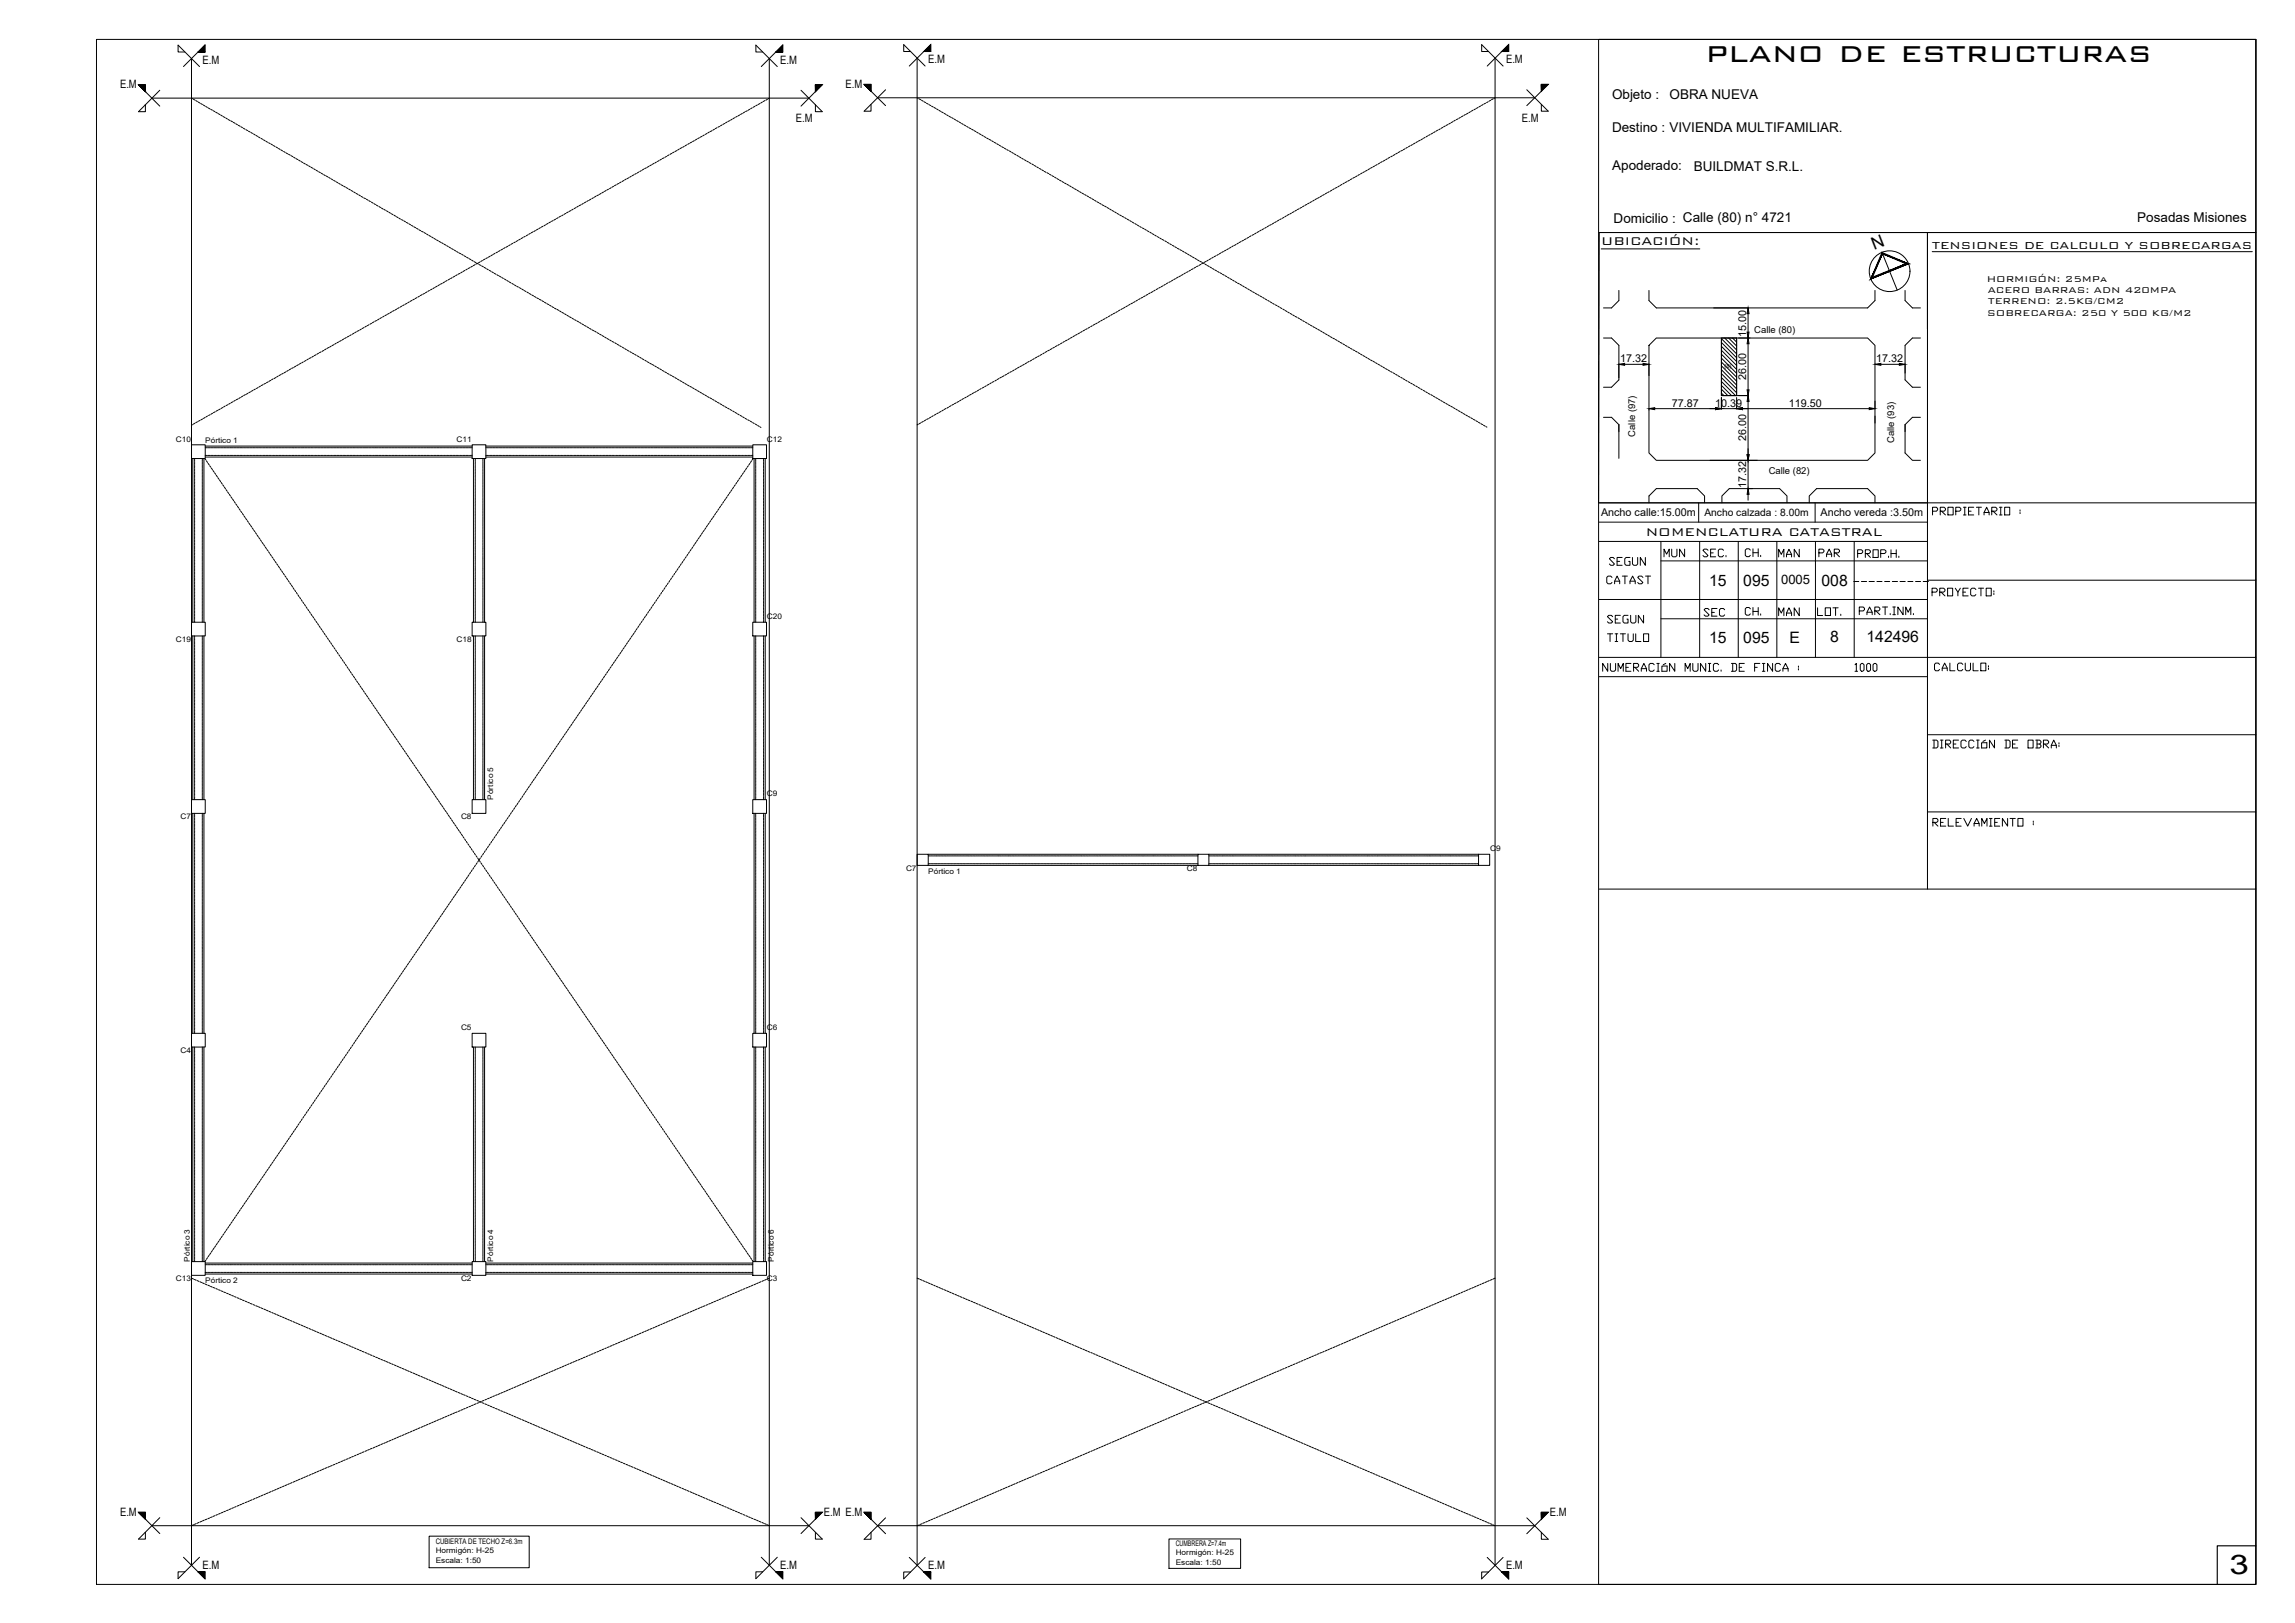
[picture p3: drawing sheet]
<svg xmlns="http://www.w3.org/2000/svg" width="594mm" height="420mm" viewBox="0 0 594 420" stroke-linecap="round" stroke-linejoin="round" font-family="sans-serif">
<defs><g id="words">
<text font-size="9.7" x="441.6" y="16.1">plano de estructuras</text>
<text font-size="7" x="577.1" y="407.5">3</text>
<g font-size="5.3">
<text x="429.7" y="145.3">MUN</text>
<text x="439.6" y="145.3">SEC.</text>
<text x="450.5" y="145.3">CH.</text>
<text x="469.5" y="145.3">PAR</text>
<text x="414.9" y="152.4">CATAST</text>
<text x="498.8" y="155.6">PROYECTO:</text>
<text x="439.9" y="160.9">SEC</text>
<text x="450.5" y="160.5">CH.</text>
<text x="414.9" y="162.6">SEGUN</text>
<text x="413.8" y="175">NUMERACIÓN MUNIC. DE FINCA : 1000</text>
<text x="499.5" y="175">CALCULO:</text>
<text x="499.2" y="215.2">RELEVAMIENTO :</text>
</g>
<g font-size="4.9">
<text x="499.2" y="134.4">PROPIETARIO :</text>
<text x="415.2" y="147.5">SEGUN</text>
<text x="459.3" y="145.3">MAN</text>
<text x="459.3" y="160.5">MAN</text>
<text x="469.2" y="160.5">LOT.</text>
<text x="414.9" y="167.2">TITULO</text>
<text x="499.2" y="194.7">DIRECCIÓN DE OBRA:</text>
</g>
<text font-size="4.5" x="485.1" y="64.7" transform="rotate(-22 485.1 64.7)">N</text>
<g font-size="4.1">
<text x="442.4" y="151.6">15</text>
<text x="451.3" y="151.6">095</text>
<text x="471.5" y="151.7">008</text>
<text x="442.4" y="166.6">15</text>
<text x="451.3" y="166.6">095</text>
<text x="463.2" y="166.6">E</text>
<text x="473.8" y="166.2">8</text>
<text x="483.2" y="166.1">142496</text>
</g>
<g font-size="3.9">
<text x="414.5" y="63.5">UBICACIÓN:</text>
<text x="426" y="138.8">NOMENCLATURA CATASTRAL</text>
</g>
<g font-size="3.5">
<text x="417.3" y="25.7">Objeto :</text>
<text x="432.2" y="25.5">OBRA NUEVA</text>
<text x="417.3" y="34.3">Destino : VIVIENDA MULTIFAMILIAR.</text>
<text x="417.3" y="43.9">Apoderado:</text>
<text x="438.4" y="44.2">BUILDMAT S.R.L.</text>
<text x="417.7" y="57.7">Domicilio : Calle (80) n° 4721</text>
<text x="553.3" y="57.4">Posadas Misiones</text>
<text x="500.2" y="64.3">TENSIONES DE CALCULO Y SOBRECARGAS</text>
</g>
<text font-size="3.4" x="461.1" y="151.3">0005</text>
<g font-size="3">
<text x="52.4" y="16.5">E.M</text>
<text x="202" y="16.5">E.M</text>
<text x="240.2" y="16.3">E.M</text>
<text x="389.8" y="16.3">E.M</text>
<text x="31.1" y="22.8">E.M</text>
<text x="218.9" y="22.7">E.M</text>
<text x="206" y="31.6">E.M</text>
<text x="393.9" y="31.5">E.M</text>
<text x="31.1" y="392.4">E.M</text>
<text x="213.3" y="392.4">E.M E.M</text>
<text x="401.2" y="392.4">E.M</text>
<text x="52.4" y="406.1">E.M</text>
<text x="202" y="406.1">E.M</text>
<text x="240.2" y="406.1">E.M</text>
<text x="389.8" y="406.1">E.M</text>
</g>
<g font-size="2.9">
<text x="514.3" y="73.1">HORMIGÓN: 25MPa</text>
<text x="514.6" y="75.9">ACERO BARRAS: ADN 420MPA</text>
<text x="514.3" y="81.7">SOBRECARGA: 250 Y 500 KG/M2</text>
<text x="514.6" y="78.8">TERRENO: 2.5KG/CM2</text>
</g>
<g font-size="2.8">
<text x="452" y="87.2" transform="rotate(-90 452 87.2)">15.00</text>
<text x="419.4" y="93.8">17.32</text>
<text x="485.7" y="93.8">17.32</text>
<text x="452" y="98.4" transform="rotate(-90 452 98.4)">26.00</text>
<text x="432.7" y="105.2">77.87</text>
<text x="444" y="105.2">10.39</text>
<text x="463.1" y="105.2">119.50</text>
<text x="452" y="114.3" transform="rotate(-90 452 114.3)">26.00</text>
<text x="452" y="126.4" transform="rotate(-90 452 126.4)">17.32</text>
<text x="414.4" y="133.5">Ancho calle:15.00m</text>
<text x="471.3" y="133.5">Ancho vereda :3.50m</text>
</g>
<text font-size="2.7" x="441.2" y="133.5">Ancho calzada : 8.00m</text>
<text font-size="2.6" x="478.7" y="151.7">----------</text>
<g font-size="2.5">
<text x="454.1" y="86.1">Calle (80)</text>
<text x="423.3" y="113" transform="rotate(-90 423.3 113)">Calle (97)</text>
<text x="490.3" y="114.7" transform="rotate(-90 490.3 114.7)">Calle (93)</text>
<text x="457.8" y="122.8">Calle (82)</text>
</g>
<g font-size="2">
<text x="45.5" y="114.3">C10</text>
<text x="53.1" y="114.7">Pórtico 1</text>
<text x="118.2" y="114.3">C11</text>
<text x="198.5" y="114.3">C12</text>
<text x="198.5" y="160.2">C20</text>
<text x="45.5" y="166.2">C19</text>
<text x="118.2" y="166.2">C18</text>
<text x="127.6" y="207" transform="rotate(-90 127.6 207)">Pórtico 5</text>
<text x="198.5" y="206.1">C9</text>
<text x="46.7" y="212.1">C7</text>
<text x="119.3" y="212.1">C8</text>
<text x="385.7" y="220.3">C9</text>
<text x="234.5" y="225.6">C7</text>
<text x="240.3" y="226.2">Pórtico 1</text>
<text x="307.2" y="225.6">C8</text>
<text x="119.3" y="266.7">C5</text>
<text x="198.5" y="266.7">C6</text>
<text x="46.7" y="272.6">C4</text>
<text x="49.1" y="326.6" transform="rotate(-90 49.1 326.6)">Pórtico 3</text>
<text x="127.6" y="326.6" transform="rotate(-90 127.6 326.6)">Pórtico 4</text>
<text x="200.3" y="326.6" transform="rotate(-90 200.3 326.6)">Pórtico 6</text>
<text x="45.5" y="331.7">C13</text>
<text x="53.1" y="332">Pórtico 2</text>
<text x="119.3" y="331.7">C2</text>
<text x="198.5" y="331.7">C3</text>
<text x="112.8" y="399.6">CUBIERTA DE TECHO Z=6.3m</text>
<text x="304.3" y="400.3">CUMBRERA Z=7.4m</text>
<text x="112.8" y="402">Hormigón: H-25</text>
<text x="112.8" y="404.6">Escala: 1:50</text>
<text x="304.3" y="402.6">Hormigón: H-25</text>
<text x="304.3" y="405.2">Escala: 1:50</text>
</g>
<text font-size="1.5" x="446.4" y="95.2">(8)</text>
</g></defs>
<!-- layer: VIG_CARAS -->
<g fill="none" stroke="#000" stroke-width=".26">
<path d="M49.9 118.7v42.4M52.8 118.7v42.4M53.1 115.5h69.1M53.1 118.3h69.1M122.6 118.7v42.4M125.4 118.7v42.4M125.8 115.5h69.1M125.8 118.3h69.1M195.2 118.7v42.4M198.1 118.7v42.4M49.9 164.6v42.4M52.8 164.6v42.4"/>
<path d="M122.6 164.6v42.4M125.4 164.6v42.4M195.2 164.6v42.4M198.1 164.6v42.4M49.9 210.6v56.9M52.8 210.6v56.9M195.2 210.6v56.9M198.1 210.6v56.9M240.3 221.1h69.8M240.3 224h69.8M312.9 221.1h69.8M312.9 224h69.8"/>
<path d="M49.9 271.1v55.5M52.8 271.1v55.5M122.6 271.1v55.5M125.4 271.1v55.5M195.2 271.1v55.5M198.1 271.1v55.5M53.1 329.8h69.1M53.1 327h69.1M125.8 329.8h69.1M125.8 327h69.1"/>
</g>
<!-- layer: PILAR_HORMIGON -->
<g fill="none" stroke="#000" stroke-width=".26">
<path d="M49.6 115.1h3.5v3.6h-3.5zM122.2 115.1h3.6v3.6h-3.6zM194.9 115.1h3.5v3.6h-3.5zM49.6 161.1h3.5v3.5h-3.5zM122.2 161.1h3.6v3.5h-3.6zM194.9 161.1h3.5v3.5h-3.5zM49.6 207h3.5v3.6h-3.5zM122.2 207h3.6v3.6h-3.6zM194.9 207h3.5v3.6h-3.5zM237.4 221.1h2.9v2.9h-2.9zM310.1 221.1h2.8v2.9h-2.8zM382.7 221.1h2.9v2.9h-2.9z"/>
<path d="M49.6 267.5h3.5v3.6h-3.5zM122.2 267.5h3.6v3.6h-3.6zM194.9 267.5h3.5v3.6h-3.5zM49.6 326.6h3.5v3.6h-3.5zM122.2 326.6h3.6v3.6h-3.6zM194.9 326.6h3.5v3.6h-3.5z"/>
</g>
<!-- layer: PA_GRAF_HUEC -->
<g fill="none" stroke="#000" stroke-width=".26">
<path d="M49.6 25.4l.2 .1M50 25.7l.5 .2M50.7 26l.4 .3M51.3 26.4l.4 .3M51.9 26.8l.5 .3M52.6 27.2l.4 .2M53.3 27.6l.4 .2M53.9 27.9l.5 .3M54.6 28.3l.4 .2M55.2 28.7l.4 .2M55.8 29l.5 .3M56.5 29.4l.4 .3"/>
<path d="M57.1 29.8l.5 .3M57.8 30.2l.5 .2M58.5 30.6l.4 .2M59.1 30.9l.4 .3M59.7 31.3l.5 .2M60.4 31.7l.4 .2M61 32l.5 .3M61.7 32.4l.4 .3M62.4 32.8l.4 .3M63 33.2l.4 .2M63.7 33.6l.4 .2M64.3 34l.4 .2"/>
<path d="M64.9 34.3l.5 .2M65.6 34.7l.4 .2M66.3 35.1l.4 .2M66.9 35.4l.4 .3M67.6 35.8l.4 .3M68.2 36.2l.4 .2M68.8 36.6l.5 .2M69.5 37l.4 .2M70.1 37.3l.5 .2M70.8 37.7l.4 .2M71.5 38.1l.4 .2M72.1 38.4l.4 .3"/>
<path d="M72.7 38.8l.5 .3M73.4 39.2l.4 .3M74 39.6l.5 .2M74.7 39.9l.4 .3M173.9 39.7l-.5 .3M174.5 39.4l-.4 .2M175.2 39l-.5 .2M175.8 38.6l-.4 .3M176.5 38.2l-.5 .3M177.1 37.9l-.4 .2M177.8 37.5l-.5 .3M178.4 37.1l-.4 .3"/>
<path d="M179.1 36.8l-.5 .2M179.7 36.4l-.4 .3M180.4 36l-.4 .3M181.1 35.6l-.5 .3M181.7 35.3l-.4 .2M182.3 34.9l-.4 .3M183 34.5l-.4 .3M183.6 34.2l-.4 .2M184.3 33.8l-.4 .3M185 33.4l-.5 .3M185.6 33.1l-.4 .2M186.3 32.7l-.5 .2"/>
<path d="M186.9 32.3l-.4 .3M187.6 32l-.5 .2M188.2 31.6l-.4 .2M188.9 31.2l-.5 .3M189.5 30.9l-.4 .2M190.2 30.5l-.5 .2M190.8 30.1l-.4 .3M191.5 29.8l-.4 .2M192.2 29.4l-.5 .2M192.8 29l-.4 .3M193.5 28.7l-.5 .2M194.1 28.3l-.4 .2"/>
<path d="M194.7 27.9l-.4 .3M195.4 27.5l-.4 .3M196 27.2l-.4 .2M196.7 26.8l-.4 .3M197.4 26.4l-.5 .3M198 26l-.4 .3M198.7 25.7l-.5 .3M199.1 25.4l-.2 .2M237.4 25.3l.3 .1M237.9 25.6l.4 .2M238.5 26l.5 .2M239.2 26.3l.4 .3"/>
<path d="M239.8 26.7l.5 .3M240.5 27.1l.4 .2M241.1 27.5l.5 .2M241.8 27.8l.4 .3M242.4 28.2l.5 .2M243.1 28.6l.4 .2M243.7 29l.5 .2M244.4 29.3l.4 .3M245 29.7l.4 .3M245.7 30.1l.4 .3M246.3 30.4l.5 .3M247 30.8l.4 .3"/>
<path d="M247.6 31.2l.5 .3M248.3 31.6l.4 .2M248.9 32l.4 .2M249.6 32.3l.4 .3M250.2 32.7l.5 .3M250.9 33.1l.4 .2M251.5 33.4l.5 .3M252.2 33.8l.4 .3M252.8 34.2l.4 .3M253.4 34.6l.5 .2M254.1 35l.5 .2M254.8 35.3l.4 .3"/>
<path d="M255.4 35.7l.5 .3M256.1 36.1l.4 .2M256.7 36.4l.4 .3M257.3 36.8l.5 .3M258 37.2l.4 .3M258.7 37.6l.4 .2M259.3 38l.5 .2M260 38.4l.4 .2M260.6 38.7l.4 .2M261.3 39.1l.4 .2M261.9 39.5l.4 .2M262.6 39.8l.4 .3"/>
<path d="M361.7 39.6l-.4 .3M362.4 39.2l-.5 .3M363.1 38.9l-.5 .2M363.7 38.5l-.4 .3M364.3 38.1l-.4 .3M365 37.8l-.4 .2M365.6 37.4l-.4 .3M366.3 37l-.5 .3M366.9 36.7l-.4 .2M367.6 36.3l-.4 .2M368.3 35.9l-.5 .3M368.9 35.6l-.4 .2"/>
<path d="M369.6 35.2l-.5 .2M370.2 34.8l-.4 .3M370.9 34.5l-.5 .2M371.5 34.1l-.4 .2M372.2 33.7l-.5 .3M372.8 33.4l-.4 .2M373.5 33l-.5 .2M374.1 32.6l-.4 .3M374.8 32.3l-.4 .2M375.5 31.9l-.5 .2M376.1 31.5l-.4 .3M376.7 31.1l-.4 .3"/>
<path d="M377.4 30.8l-.4 .2M378 30.4l-.4 .2M378.7 30l-.5 .3M379.3 29.6l-.4 .3M380 29.3l-.4 .2M380.7 28.9l-.5 .3M381.3 28.5l-.4 .3M382 28.2l-.4 .2M382.6 27.8l-.4 .3M383.3 27.4l-.5 .3M383.9 27.1l-.4 .2M384.6 26.7l-.5 .2"/>
<path d="M385.2 26.3l-.4 .3M385.9 26l-.5 .2M386.5 25.6l-.4 .2M387 25.3l-.2 .2M75.4 40.3l.4 .3M76 40.7l.4 .2M76.6 41.1l.5 .2M77.3 41.4l.4 .3M77.9 41.8l.5 .3M78.6 42.2l.4 .3M79.2 42.6l.5 .2M79.9 42.9l.4 .3"/>
<path d="M80.5 43.3l.5 .3M81.2 43.7l.4 .2M81.8 44.1l.5 .2M82.5 44.5l.4 .2M83.1 44.8l.5 .3M83.8 45.2l.4 .3M84.4 45.6l.5 .2M85.1 45.9l.4 .3M85.7 46.3l.4 .3M86.4 46.7l.4 .2M87 47.1l.5 .2M87.7 47.5l.4 .2"/>
<path d="M88.3 47.8l.5 .3M89 48.2l.4 .2M89.6 48.6l.4 .2M90.3 48.9l.4 .3M90.9 49.3l.5 .3M91.6 49.7l.4 .3M92.2 50.1l.5 .2M92.9 50.5l.4 .2M93.5 50.8l.4 .3M94.1 51.2l.5 .2M94.8 51.6l.4 .2M95.5 51.9l.4 .3"/>
<path d="M96.1 52.3l.5 .3M96.8 52.7l.4 .3M97.4 53.1l.4 .2M98.1 53.5l.4 .2M98.7 53.8l.4 .3M99.4 54.2l.4 .2M100 54.6l.5 .2M100.7 54.9l.4 .3M101.3 55.3l.4 .3M102 55.7l.4 .3M102.6 56.1l.4 .2M103.3 56.5l.4 .2"/>
<path d="M103.9 56.9l.5 .2M104.6 57.2l.4 .2M105.2 57.6l.5 .2M105.9 58l.4 .2M106.5 58.3l.4 .3M107.1 58.7l.5 .3M107.8 59.1l.4 .3M108.5 59.5l.4 .2M109.1 59.9l.5 .2M138.6 59.7l-.4 .2M139.3 59.3l-.5 .3M139.9 58.9l-.4 .3"/>
<path d="M140.5 58.6l-.4 .2M141.2 58.2l-.4 .3M141.9 57.8l-.5 .3M142.5 57.4l-.4 .3M143.2 57.1l-.5 .2M143.8 56.7l-.4 .3M144.5 56.3l-.4 .3M145.1 56l-.4 .2M145.8 55.6l-.4 .3M146.4 55.2l-.4 .3M147.1 54.9l-.5 .2M147.7 54.5l-.4 .2"/>
<path d="M148.4 54.1l-.4 .3M149.1 53.8l-.5 .2M149.7 53.4l-.4 .2M150.4 53l-.5 .3M151 52.7l-.4 .2M151.7 52.3l-.5 .2M152.3 51.9l-.4 .3M153 51.6l-.5 .2M153.6 51.2l-.4 .2M154.3 50.8l-.5 .3M154.9 50.5l-.4 .2M155.6 50.1l-.4 .2"/>
<path d="M156.3 49.7l-.5 .3M156.9 49.3l-.4 .3M157.5 49l-.4 .2M158.2 48.6l-.4 .3M158.8 48.2l-.4 .3M159.5 47.8l-.5 .3M160.1 47.5l-.4 .2M160.8 47.1l-.4 .3M161.5 46.7l-.5 .3M162.1 46.4l-.4 .2M162.8 46l-.5 .3M163.4 45.6l-.4 .3"/>
<path d="M164.1 45.3l-.5 .2M164.7 44.9l-.4 .2M165.4 44.5l-.5 .3M166 44.2l-.4 .2M166.7 43.8l-.5 .2M167.3 43.4l-.4 .2M168 43.1l-.4 .2M168.7 42.7l-.5 .2M169.3 42.3l-.4 .2M169.9 42l-.4 .2M170.6 41.6l-.4 .2M171.2 41.2l-.4 .2"/>
<path d="M171.9 40.9l-.5 .2M172.6 40.5l-.5 .2M173.2 40.1l-.4 .2M263.2 40.2l.5 .3M263.9 40.6l.4 .3M264.5 41l.4 .2M265.2 41.4l.4 .2M265.8 41.7l.4 .3M266.4 42.1l.5 .2M267.1 42.5l.4 .2M267.8 42.8l.4 .3M268.4 43.2l.4 .3"/>
<path d="M269.1 43.6l.4 .3M269.7 44l.4 .2M270.3 44.4l.5 .2M271 44.7l.4 .3M271.7 45.1l.4 .2M272.3 45.5l.5 .2M273 45.8l.4 .3M273.6 46.2l.4 .3M274.2 46.6l.5 .3M274.9 47l.4 .2M275.5 47.4l.5 .2M276.2 47.7l.4 .3"/>
<path d="M276.9 48.1l.4 .2M277.5 48.5l.4 .2M278.1 48.9l.5 .2M278.8 49.2l.4 .3M279.4 49.6l.5 .3M280.1 50l.4 .2M280.8 50.4l.4 .2M281.4 50.7l.4 .3M282 51.1l.5 .3M282.7 51.5l.4 .2M283.3 51.9l.5 .2M284 52.2l.4 .3"/>
<path d="M284.6 52.6l.5 .3M285.3 53l.4 .3M285.9 53.3l.5 .3M286.6 53.7l.4 .3M287.2 54.1l.5 .3M287.9 54.5l.4 .2M288.5 54.9l.5 .2M289.2 55.2l.4 .3M289.8 55.6l.5 .3M290.5 56l.4 .2M291.1 56.3l.4 .3M291.8 56.7l.4 .3"/>
<path d="M292.4 57.1l.5 .3M293.1 57.5l.4 .2M293.8 57.9l.4 .2M294.4 58.3l.4 .2M295 58.6l.4 .3M295.7 59l.4 .2M296.3 59.4l.5 .2M297 59.7l.4 .3M325.8 59.9l-.4 .3M326.5 59.6l-.4 .2M327.1 59.2l-.4 .3M327.8 58.8l-.4 .3"/>
<path d="M328.4 58.5l-.4 .2M329.1 58.1l-.5 .2M329.7 57.7l-.4 .3M330.4 57.4l-.5 .2M331 57l-.4 .2M331.7 56.6l-.4 .3M332.4 56.3l-.5 .2M333 55.9l-.4 .2M333.7 55.5l-.5 .3M334.3 55.2l-.4 .2M335 54.8l-.5 .2M335.6 54.4l-.4 .3"/>
<path d="M336.3 54.1l-.5 .2M336.9 53.7l-.4 .2M337.6 53.3l-.5 .3M338.2 52.9l-.4 .3M338.9 52.6l-.4 .2M339.5 52.2l-.4 .3M340.2 51.8l-.4 .3M340.8 51.4l-.4 .3M341.5 51.1l-.5 .3M342.1 50.7l-.4 .3M342.8 50.3l-.5 .3M343.5 50l-.5 .2"/>
<path d="M344.1 49.6l-.4 .3M344.8 49.2l-.5 .3M345.4 48.9l-.4 .2M346.1 48.5l-.5 .2M346.7 48.1l-.4 .3M347.3 47.8l-.4 .2M348 47.4l-.4 .2M348.7 47l-.5 .2M349.3 46.7l-.4 .2M350 46.3l-.5 .2M350.6 45.9l-.4 .2M351.3 45.6l-.4 .2"/>
<path d="M351.9 45.2l-.4 .2M352.6 44.8l-.4 .2M353.2 44.5l-.4 .2M353.9 44.1l-.5 .2M354.5 43.7l-.4 .2M355.2 43.3l-.4 .3M355.9 43l-.5 .2M356.5 42.6l-.4 .2M357.2 42.2l-.5 .3M357.8 41.8l-.4 .3M358.5 41.5l-.5 .2M359.1 41.1l-.4 .3"/>
<path d="M359.7 40.7l-.4 .3M360.4 40.4l-.4 .2M361.1 40l-.5 .3M103.3 79.6l-.4 .3M104 79.2l-.4 .3M104.6 78.9l-.4 .2M105.3 78.5l-.4 .3M106 78.1l-.5 .3M106.6 77.8l-.4 .2M107.3 77.4l-.5 .2M107.9 77l-.4 .3M108.6 76.7l-.4 .2"/>
<path d="M109.2 76.3l-.4 .2M109.8 60.2l.4 .3M109.9 75.9l-.5 .3M110.4 60.6l.4 .2M110.5 75.6l-.4 .2M111 61l.5 .2M111.2 75.2l-.5 .2M111.7 61.3l.4 .3M111.8 74.8l-.4 .3M112.4 61.7l.4 .3M112.5 74.5l-.4 .2M113 62.1l.5 .3"/>
<path d="M113.2 74.1l-.5 .2M113.7 62.5l.4 .2M113.8 73.7l-.4 .3M114.3 62.8l.4 .3M114.5 73.4l-.5 .2M114.9 63.2l.5 .3M115.1 73l-.4 .2M115.6 63.6l.4 .2M115.7 72.6l-.4 .3M116.2 64l.5 .2M116.4 72.2l-.4 .3M116.9 64.3l.4 .3"/>
<path d="M117.1 71.9l-.5 .2M117.6 64.7l.4 .3M117.7 71.5l-.4 .3M118.2 65.1l.4 .3M118.4 71.1l-.5 .3M118.8 65.5l.5 .2M119 70.8l-.4 .2M119.5 65.8l.4 .3M119.7 70.4l-.4 .3M120.1 66.2l.5 .3M120.3 70l-.4 .3M120.8 66.6l.4 .2"/>
<path d="M121 69.6l-.4 .3M121.5 67l.4 .2M121.6 69.3l-.4 .2M122.1 67.4l.4 .2M122.3 68.9l-.5 .3M122.7 67.7l.5 .3M122.9 68.5l-.4 .3M123.4 68.1l.4 .3M123.6 68.2l-.5 .2M124 68.5l.5 .2M124.2 67.8l-.4 .3M124.7 68.8l.4 .3"/>
<path d="M124.9 67.4l-.4 .3M125.3 69.2l.5 .3M125.6 67.1l-.5 .2M126 69.6l.4 .3M126.2 66.7l-.4 .2M126.7 70l.4 .2M126.9 66.3l-.5 .3M127.3 70.4l.4 .2M127.5 66l-.4 .2M127.9 70.7l.5 .3M128.1 65.6l-.4 .2M128.6 71.1l.4 .3"/>
<path d="M128.8 65.2l-.4 .2M129.2 71.5l.5 .2M129.5 64.9l-.5 .2M129.9 71.8l.4 .3M130.1 64.5l-.4 .2M130.6 72.2l.4 .3M130.8 64.1l-.5 .2M131.2 72.6l.4 .3M131.4 63.8l-.4 .2M131.8 73l.4 .2M132.1 63.4l-.4 .2M132.5 73.4l.4 .2"/>
<path d="M132.7 63l-.4 .2M133.1 73.7l.5 .3M133.4 62.7l-.4 .2M133.8 74.1l.4 .2M134 62.3l-.4 .2M134.5 74.5l.4 .2M134.7 61.9l-.5 .2M135.1 74.8l.4 .3M135.3 61.5l-.4 .3M135.7 75.2l.4 .3M136 61.2l-.4 .2M136.4 75.6l.4 .3"/>
<path d="M136.7 60.8l-.5 .2M137 76l.5 .2M137.3 60.4l-.4 .3M137.7 76.4l.4 .2M138 60l-.5 .3M138.3 76.8l.5 .2M139 77.1l.4 .2M139.6 77.5l.5 .2M140.3 77.9l.4 .2M140.9 78.2l.5 .3M141.6 78.6l.4 .3M142.2 79l.5 .2"/>
<path d="M142.9 79.4l.4 .2M143.5 79.8l.5 .2M290.6 79.9l-.4 .2M291.2 79.5l-.4 .3M291.9 79.2l-.5 .2M292.5 78.8l-.4 .2M293.2 78.4l-.5 .3M293.8 78.1l-.4 .2M294.5 77.7l-.5 .2M295.1 77.3l-.4 .3M295.8 77l-.4 .2M296.5 76.6l-.5 .2"/>
<path d="M297.1 76.2l-.4 .3M297.6 60.1l.5 .3M297.8 75.8l-.5 .3M298.3 60.5l.4 .2M298.4 75.5l-.4 .2M298.9 60.9l.4 .2M299 75.1l-.4 .3M299.6 61.3l.4 .2M299.7 74.7l-.4 .3M300.2 61.6l.5 .3M300.4 74.4l-.5 .2M300.9 62l.4 .2"/>
<path d="M301 74l-.4 .3M301.5 62.4l.5 .2M301.7 73.6l-.5 .3M302.2 62.7l.4 .3M302.3 73.2l-.4 .3M302.8 63.1l.4 .3M303 72.9l-.4 .2M303.5 63.5l.4 .3M303.6 72.5l-.4 .3M304.1 63.9l.4 .2M304.3 72.1l-.5 .3M304.8 64.3l.4 .2"/>
<path d="M304.9 71.8l-.4 .2M305.4 64.6l.5 .3M305.6 71.4l-.5 .3M306.1 65l.4 .2M306.2 71l-.4 .3M306.7 65.4l.5 .2M306.9 70.7l-.4 .2M307.4 65.7l.4 .3M307.6 70.3l-.5 .2M308 66.1l.4 .3M308.2 69.9l-.4 .3M308.7 66.5l.4 .3"/>
<path d="M308.9 69.6l-.5 .2M309.3 66.9l.5 .2M309.5 69.2l-.4 .2M310 67.3l.4 .2M310.2 68.8l-.5 .2M310.6 67.6l.5 .3M310.8 68.5l-.4 .2M311.3 68l.4 .2M311.4 68.1l-.4 .2M311.9 68.4l.4 .2M312.1 67.7l-.4 .2M312.5 68.7l.5 .3"/>
<path d="M312.8 67.4l-.5 .2M313.2 69.1l.4 .3M313.4 67l-.4 .2M313.9 69.5l.4 .3M314.1 66.6l-.5 .2M314.5 69.9l.5 .2M314.7 66.3l-.4 .2M315.2 70.3l.4 .2M315.4 65.9l-.4 .2M315.8 70.6l.4 .3M316 65.5l-.4 .2M316.4 71l.5 .2"/>
<path d="M316.7 65.1l-.5 .3M317.1 71.4l.4 .2M317.3 64.8l-.4 .2M317.8 71.8l.4 .2M318 64.4l-.5 .2M318.4 72.1l.5 .3M318.6 64l-.4 .3M319.1 72.5l.4 .3M319.3 63.6l-.4 .3M319.7 72.9l.4 .3M320 63.3l-.5 .2M320.3 73.3l.5 .2"/>
<path d="M320.6 62.9l-.4 .3M321 73.6l.4 .3M321.3 62.5l-.5 .3M321.6 74l.5 .3M321.9 62.2l-.4 .2M322.3 74.4l.4 .2M322.6 61.8l-.5 .3M323 74.8l.4 .2M323.2 61.4l-.4 .3M323.6 75.1l.4 .3M323.8 61l-.4 .3M324.2 75.5l.5 .3"/>
<path d="M324.5 60.7l-.4 .2M324.9 75.9l.4 .3M325.2 60.3l-.5 .3M325.5 76.2l.5 .3M326.2 76.6l.4 .3M326.9 77l.4 .3M327.5 77.4l.4 .2M328.2 77.8l.4 .2M328.8 78.1l.4 .3M329.4 78.5l.5 .3M330.1 78.9l.4 .2M330.8 79.2l.4 .3"/>
<path d="M331.4 79.6l.4 .3M67.4 99.9l-.4 .3M68.1 99.6l-.5 .2M68.7 99.2l-.4 .2M69.4 98.8l-.4 .3M70.1 98.5l-.5 .2M70.7 98.1l-.4 .2M71.4 97.7l-.4 .3M72 97.4l-.4 .2M72.7 97l-.5 .2M73.3 96.6l-.4 .3M74 96.3l-.5 .2"/>
<path d="M74.6 95.9l-.4 .2M75.3 95.5l-.5 .3M75.9 95.2l-.4 .2M76.6 94.8l-.4 .2M77.3 94.4l-.5 .3M77.9 94l-.4 .3M78.5 93.7l-.4 .2M79.2 93.3l-.4 .3M79.8 92.9l-.4 .3M80.5 92.6l-.4 .2M81.2 92.2l-.5 .3M81.8 91.8l-.4 .3"/>
<path d="M82.5 91.4l-.5 .3M83.1 91.1l-.4 .2M83.8 90.7l-.4 .3M84.4 90.3l-.4 .3M85.1 90l-.5 .2M85.7 89.6l-.4 .3M86.4 89.2l-.5 .3M87 88.9l-.4 .2M87.7 88.5l-.5 .2M88.3 88.1l-.4 .3M89 87.8l-.4 .2M89.7 87.4l-.5 .2"/>
<path d="M90.3 87l-.4 .2M90.9 86.7l-.4 .2M91.6 86.3l-.4 .2M92.2 85.9l-.4 .2M92.9 85.6l-.4 .2M93.6 85.2l-.5 .2M94.2 84.8l-.4 .2M94.9 84.4l-.5 .3M95.5 84.1l-.4 .2M96.2 83.7l-.4 .2M96.8 83.3l-.4 .3M97.5 83l-.5 .2"/>
<path d="M98.1 82.6l-.4 .2M98.8 82.2l-.5 .3M99.4 81.8l-.4 .3M100.1 81.5l-.4 .2M100.8 81.1l-.5 .3M101.4 80.7l-.4 .3M102.1 80.3l-.5 .3M102.7 80l-.4 .3M144.2 80.1l.4 .2M144.8 80.5l.4 .2M145.5 80.9l.4 .2M146.1 81.2l.5 .3"/>
<path d="M146.8 81.6l.4 .3M147.4 82l.5 .3M148.1 82.4l.4 .2M148.7 82.8l.4 .2M149.4 83.1l.4 .3M150 83.5l.5 .2M150.7 83.9l.4 .2M151.3 84.2l.5 .3M152 84.6l.4 .3M152.6 85l.4 .3M153.2 85.4l.5 .2M153.9 85.7l.4 .3"/>
<path d="M154.6 86.1l.4 .3M155.2 86.5l.5 .2M155.9 86.9l.4 .2M156.5 87.2l.4 .3M157.1 87.6l.5 .3M157.8 88l.4 .3M158.5 88.4l.4 .2M159.1 88.7l.5 .3M159.8 89.1l.4 .3M160.4 89.5l.4 .2M161.1 89.9l.4 .2M161.7 90.3l.4 .2"/>
<path d="M162.3 90.6l.5 .3M163 91l.4 .3M163.7 91.4l.4 .2M164.3 91.7l.4 .3M165 92.1l.4 .3M165.6 92.5l.4 .3M166.2 92.9l.5 .2M166.9 93.3l.4 .2M167.6 93.6l.4 .3M168.2 94l.5 .3M168.9 94.4l.4 .2M169.5 94.7l.4 .3"/>
<path d="M170.1 95.1l.5 .3M170.8 95.5l.4 .3M171.4 95.9l.5 .2M172.1 96.3l.5 .2M172.8 96.6l.4 .3M173.4 97l.4 .2M174 97.4l.5 .2M174.7 97.7l.4 .3M175.3 98.1l.5 .3M176 98.5l.4 .3M176.7 98.9l.4 .2M177.3 99.3l.4 .2"/>
<path d="M177.9 99.7l.5 .2M255.3 99.9l-.4 .2M256 99.5l-.5 .2M256.6 99.1l-.4 .3M257.3 98.8l-.5 .2M257.9 98.4l-.4 .2M258.6 98l-.5 .3M259.2 97.6l-.4 .3M259.9 97.3l-.4 .2M260.6 96.9l-.5 .3M261.2 96.5l-.4 .3M261.8 96.2l-.4 .2"/>
<path d="M262.5 95.8l-.4 .3M263.1 95.4l-.4 .3M263.8 95l-.4 .3M264.5 94.7l-.5 .2M265.1 94.3l-.4 .3M265.8 93.9l-.5 .3M266.4 93.6l-.4 .2M267.1 93.2l-.4 .3M267.7 92.8l-.4 .3M268.4 92.5l-.5 .2M269 92.1l-.4 .2M269.7 91.7l-.5 .3"/>
<path d="M270.3 91.4l-.4 .2M271 91l-.4 .2M271.7 90.6l-.5 .2M272.3 90.3l-.4 .2M273 89.9l-.5 .2M273.6 89.5l-.4 .2M274.2 89.2l-.4 .2M274.9 88.8l-.4 .2M275.5 88.4l-.4 .2M276.2 88.1l-.4 .2M276.9 87.7l-.5 .2M277.5 87.3l-.4 .2"/>
<path d="M278.2 86.9l-.5 .3M278.8 86.6l-.4 .2M279.5 86.2l-.5 .2M280.1 85.8l-.4 .3M280.8 85.4l-.5 .3M281.4 85.1l-.4 .2M282.1 84.7l-.5 .3M282.7 84.3l-.4 .3M283.4 83.9l-.4 .3M284.1 83.6l-.5 .3M284.7 83.2l-.4 .3M285.4 82.8l-.5 .3"/>
<path d="M286 82.5l-.4 .2M286.6 82.1l-.4 .3M287.3 81.7l-.4 .3M288 81.4l-.5 .2M288.6 81l-.4 .2M289.3 80.6l-.5 .3M289.9 80.3l-.4 .2M332.1 80l.4 .3M332.7 80.4l.4 .2M333.3 80.8l.5 .2M334 81.2l.4 .2M334.6 81.5l.5 .3"/>
<path d="M335.3 81.9l.4 .2M336 82.3l.4 .2M336.6 82.6l.4 .3M337.2 83l.5 .3M337.9 83.4l.4 .3M338.5 83.8l.5 .2M339.2 84.2l.4 .2M339.9 84.5l.4 .3M340.5 84.9l.4 .2M341.1 85.3l.5 .2M341.8 85.6l.4 .3M342.4 86l.5 .3"/>
<path d="M343.1 86.4l.4 .3M343.7 86.8l.5 .2M344.4 87.2l.4 .2M345 87.5l.5 .3M345.7 87.9l.4 .2M346.3 88.3l.5 .2M347 88.6l.4 .3M347.6 89l.5 .3M348.3 89.4l.4 .3M348.9 89.8l.5 .2M349.6 90.2l.4 .2M350.2 90.6l.4 .2"/>
<path d="M350.9 90.9l.4 .2M351.5 91.3l.5 .2M352.2 91.7l.4 .2M352.8 92l.5 .3M353.5 92.4l.4 .3M354.1 92.8l.4 .2M354.8 93.2l.4 .2M355.4 93.5l.5 .3M356.1 93.9l.4 .2M356.7 94.3l.5 .2M357.4 94.7l.4 .2M358 95l.4 .3"/>
<path d="M358.6 95.4l.5 .3M359.3 95.8l.4 .3M360 96.2l.4 .2M360.6 96.5l.5 .3M361.3 96.9l.4 .3M361.9 97.3l.4 .2M362.6 97.7l.4 .2M363.2 98l.4 .3M363.9 98.4l.4 .3M364.5 98.8l.5 .3M365.2 99.2l.4 .2M365.8 99.5l.4 .3"/>
<path d="M366.5 99.9l.4 .3M49.8 109.9l-.2 .2M50.5 109.6l-.5 .2M51.1 109.2l-.4 .2M51.8 108.8l-.4 .3M52.5 108.5l-.5 .2M53 118.7l.3 .4M53.1 108.1l-.4 .2M53.4 119.3l.3 .4M53.7 107.7l-.4 .3M53.8 119.9l.3 .5M54.4 107.4l-.4 .2"/>
<path d="M55 107l-.4 .2M55.7 106.6l-.5 .2M56.3 106.2l-.4 .3M57 105.9l-.4 .2M57.7 105.5l-.5 .2M58.3 105.1l-.4 .3M59 104.8l-.5 .2M59.6 104.4l-.4 .2M60.3 104l-.5 .3M60.9 103.6l-.4 .3M61.6 103.3l-.5 .2M62.2 102.9l-.4 .3"/>
<path d="M62.9 102.5l-.5 .3M63.5 102.2l-.4 .2M64.2 101.8l-.4 .3M64.9 101.4l-.5 .3M65.5 101l-.4 .3M66.1 100.7l-.4 .2M66.8 100.3l-.4 .3M178.6 100l.4 .2M179.2 100.4l.5 .2M179.9 100.8l.4 .2M180.6 101.1l.4 .3M181.2 101.5l.4 .3"/>
<path d="M181.8 101.9l.5 .3M182.5 102.3l.4 .2M183.1 102.7l.5 .2M183.8 103l.4 .3M184.4 103.4l.5 .2M185.1 103.8l.4 .2M185.7 104.1l.5 .3M186.4 104.5l.4 .3M187 104.9l.5 .3M187.7 105.3l.4 .2M188.3 105.7l.5 .2M189 106l.4 .3"/>
<path d="M189.7 106.4l.4 .2M190.3 106.8l.4 .2M190.9 107.1l.4 .3M191.6 107.5l.4 .3M192.2 107.9l.5 .3M192.9 108.3l.4 .2M193.5 108.7l.5 .2M194.1 119.9l-.3 .5M194.2 109l.4 .3M194.6 119.3l-.3 .4M194.8 109.4l.4 .2M195 118.7l-.3 .4"/>
<path d="M195.5 109.8l.4 .2M196.1 110.2l.5 .2M196.8 110.5l.2 .2M237.7 109.8l-.3 .2M238.3 109.5l-.4 .2M239 109.1l-.5 .2M239.6 108.7l-.4 .3M240.3 108.4l-.4 .2M241 108l-.5 .2M241.6 107.6l-.4 .3M242.3 107.2l-.4 .3M242.9 106.9l-.4 .2"/>
<path d="M243.6 106.5l-.5 .3M244.2 106.1l-.4 .3M244.9 105.7l-.5 .3M245.5 105.4l-.4 .3M246.2 105l-.5 .3M246.8 104.6l-.4 .3M247.5 104.3l-.4 .2M248.2 103.9l-.5 .3M248.8 103.5l-.4 .3M249.4 103.2l-.4 .2M250.1 102.8l-.4 .2M250.7 102.4l-.4 .3"/>
<path d="M251.4 102.1l-.4 .2M252.1 101.7l-.5 .2M252.7 101.3l-.4 .3M253.4 101l-.5 .2M254 100.6l-.4 .2M254.7 100.2l-.4 .3M367.1 100.3l.4 .2M367.7 100.7l.5 .2M368.4 101l.5 .3M369.1 101.4l.4 .3M369.7 101.8l.4 .3M370.4 102.2l.4 .2"/>
<path d="M371 102.5l.4 .3M371.6 102.9l.5 .3M372.3 103.3l.4 .2M373 103.7l.4 .2M373.6 104.1l.5 .2M374.3 104.4l.4 .3M374.9 104.8l.4 .2M375.5 105.2l.5 .2M376.2 105.5l.4 .3M376.9 105.9l.4 .3M377.5 106.3l.5 .3M378.2 106.7l.4 .2"/>
<path d="M378.8 107.1l.4 .2M379.4 107.4l.5 .3M380.1 107.8l.4 .2M380.7 108.2l.5 .2M381.4 108.5l.4 .3M382.1 108.9l.4 .3M382.7 109.3l.4 .3M383.3 109.7l.5 .2M384 110.1l.4 .2M384.6 110.4l.3 .2M54.3 120.6l.3 .3M54.7 121.2l.3 .4"/>
<path d="M55.1 121.8l.3 .4M55.5 122.4l.3 .4M56 123l.3 .4M56.4 123.7l.3 .4M56.8 124.2l.3 .5M57.2 124.9l.3 .4M57.7 125.5l.3 .4M58.1 126.1l.3 .4M58.5 126.7l.3 .5M58.9 127.4l.3 .4M59.4 128l.2 .4M59.8 128.6l.3 .4"/>
<path d="M60.2 129.2l.3 .4M60.6 129.8l.3 .5M61 130.5l.3 .4M61.5 131.1l.3 .4M61.9 131.7l.3 .4M62.3 132.3l.3 .4M62.7 132.9l.3 .5M63.2 133.6l.3 .4M63.6 134.2l.3 .4M64 134.8l.3 .4M64.4 135.4l.3 .4M64.9 136l.3 .4"/>
<path d="M65.3 136.7l.3 .4M65.7 137.3l.3 .4M66.1 137.9l.3 .4M66.5 138.5l.3 .4M67 139.1l.3 .4M67.4 139.7l.3 .5M180.6 139.7l-.3 .5M181 139.1l-.3 .4M181.4 138.5l-.3 .4M181.9 137.9l-.3 .4M182.3 137.3l-.3 .4M182.7 136.7l-.3 .4"/>
<path d="M183.1 136l-.3 .4M183.6 135.4l-.3 .4M184 134.8l-.3 .4M184.4 134.2l-.3 .4M184.8 133.6l-.3 .4M185.3 132.9l-.3 .5M185.7 132.3l-.3 .4M186.1 131.7l-.3 .4M186.5 131.1l-.3 .4M186.9 130.5l-.3 .4M187.4 129.8l-.3 .5M187.8 129.2l-.3 .4"/>
<path d="M188.2 128.6l-.3 .4M188.6 128l-.3 .4M189.1 127.3l-.3 .5M189.5 126.7l-.3 .5M189.9 126.1l-.3 .4M190.3 125.5l-.3 .4M190.8 124.9l-.3 .4M191.2 124.2l-.3 .5M191.6 123.7l-.3 .3M192 123l-.3 .4M192.4 122.4l-.2 .4M192.9 121.8l-.3 .4"/>
<path d="M193.3 121.2l-.3 .4M193.7 120.6l-.3 .3M67.8 140.4l.3 .4M68.2 141l.3 .4M68.7 141.6l.3 .4M69.1 142.2l.3 .4M69.5 142.8l.3 .5M69.9 143.5l.3 .4M70.4 144.1l.3 .4M70.8 144.7l.3 .4M71.2 145.3l.3 .5M71.6 146l.3 .3"/>
<path d="M72.1 146.6l.2 .4M72.5 147.2l.3 .4M72.9 147.8l.3 .4M73.3 148.4l.3 .4M73.7 149.1l.3 .3M74.2 149.6l.3 .5M74.6 150.3l.3 .4M75 150.9l.3 .4M75.4 151.5l.3 .4M75.9 152.1l.2 .5M76.3 152.7l.2 .5M76.7 153.4l.3 .4"/>
<path d="M77.1 154l.3 .4M77.6 154.6l.2 .4M78 155.2l.2 .5M78.4 155.9l.3 .4M78.8 156.5l.3 .4M79.2 157.1l.3 .4M79.7 157.7l.2 .4M80.1 158.3l.2 .5M80.5 159l.3 .4M80.9 159.6l.3 .4M167 159.6l-.2 .4M167.5 159l-.3 .4"/>
<path d="M167.9 158.3l-.3 .5M168.3 157.7l-.2 .4M168.7 157.1l-.2 .4M169.2 156.5l-.3 .4M169.6 155.9l-.3 .4M170 155.2l-.2 .5M170.4 154.6l-.2 .4M170.9 154l-.3 .4M171.3 153.4l-.3 .4M171.7 152.7l-.3 .5M172.1 152.1l-.2 .5M172.6 151.5l-.3 .4"/>
<path d="M173 150.9l-.3 .4M173.4 150.3l-.3 .4M173.8 149.6l-.2 .5M174.2 149.1l-.2 .3M174.7 148.4l-.3 .4M175.1 147.8l-.3 .4M175.5 147.2l-.2 .4M175.9 146.6l-.2 .4M176.4 145.9l-.3 .4M176.8 145.3l-.3 .5M177.2 144.7l-.2 .4M177.6 144.1l-.2 .4"/>
<path d="M178.1 143.5l-.3 .4M178.5 142.8l-.3 .5M178.9 142.2l-.3 .4M179.3 141.6l-.2 .4M179.7 141l-.2 .4M180.2 140.4l-.3 .4M81.4 160.2l.2 .4M81.8 160.8l.2 .4M82.2 161.4l.3 .4M82.6 162.1l.3 .4M83.1 162.7l.2 .4M83.5 163.3l.2 .4"/>
<path d="M83.9 163.9l.3 .4M84.3 164.5l.3 .4M84.8 165.1l.2 .5M85.2 165.8l.2 .4M85.6 166.4l.3 .4M86 167l.3 .4M86.4 167.6l.3 .4M86.9 168.2l.2 .5M87.3 168.9l.2 .4M87.7 169.5l.3 .4M88.1 170.1l.3 .4M88.6 170.7l.2 .5"/>
<path d="M89 171.3l.2 .4M89.4 172l.3 .4M89.8 172.6l.3 .4M90.3 173.2l.2 .4M90.6 173.8l.3 .4M91.1 174.5l.3 .3M91.5 175l.3 .5M91.9 175.7l.3 .4M92.3 176.3l.3 .4M92.8 176.9l.2 .4M93.2 177.5l.3 .5M93.6 178.1l.3 .5"/>
<path d="M94 178.8l.3 .4M94.4 179.4l.3 .4M153.5 179.4l-.3 .4M154 178.8l-.3 .4M154.4 178.1l-.3 .5M154.8 177.5l-.3 .5M155.2 176.9l-.3 .4M155.7 176.3l-.3 .4M156.1 175.7l-.3 .4M156.5 175l-.3 .5M156.9 174.5l-.3 .3M157.4 173.8l-.3 .4"/>
<path d="M157.8 173.2l-.3 .4M158.2 172.6l-.3 .4M158.6 172l-.3 .4M159 171.3l-.3 .4M159.5 170.7l-.3 .5M159.9 170.1l-.3 .4M160.3 169.5l-.3 .4M160.7 168.9l-.3 .4M161.2 168.2l-.3 .5M161.6 167.6l-.3 .4M162 167l-.3 .4M162.4 166.4l-.3 .4"/>
<path d="M162.9 165.8l-.3 .4M163.3 165.1l-.3 .5M163.7 164.5l-.3 .4M164.1 163.9l-.3 .4M164.5 163.3l-.2 .4M164.9 162.7l-.2 .4M165.4 162.1l-.3 .4M165.8 161.4l-.3 .4M166.2 160.8l-.3 .4M166.6 160.2l-.2 .4M94.9 180l.3 .4M95.3 180.6l.3 .5"/>
<path d="M95.7 181.3l.3 .4M96.1 181.9l.3 .4M96.6 182.5l.3 .4M97 183.1l.3 .4M97.4 183.7l.3 .5M97.8 184.4l.3 .4M98.3 185l.3 .4M98.7 185.6l.3 .4M99.1 186.2l.3 .4M99.5 186.8l.3 .4M99.9 187.5l.3 .4M100.4 188.1l.3 .4"/>
<path d="M100.8 188.7l.3 .4M101.2 189.3l.3 .4M101.6 189.9l.3 .4M102.1 190.5l.3 .5M102.5 191.2l.3 .4M102.9 191.8l.3 .4M103.3 192.4l.3 .4M103.8 193l.3 .4M104.2 193.6l.3 .5M104.6 194.3l.3 .4M105 194.9l.3 .4M105.5 195.5l.2 .4"/>
<path d="M105.9 196.1l.3 .5M106.3 196.7l.3 .4M106.7 197.4l.3 .4M107.1 198l.3 .4M107.6 198.6l.3 .4M108 199.2l.3 .4M108.4 199.9l.3 .3M139.6 199.9l-.3 .3M140 199.2l-.3 .4M140.4 198.6l-.3 .4M140.8 198l-.3 .4M141.3 197.4l-.3 .4"/>
<path d="M141.7 196.7l-.3 .4M142.1 196.1l-.3 .5M142.5 195.5l-.3 .4M143 194.9l-.3 .4M143.4 194.3l-.3 .4M143.8 193.6l-.3 .5M144.2 193l-.3 .4M144.7 192.4l-.3 .4M145.1 191.8l-.3 .4M145.5 191.2l-.3 .4M145.9 190.5l-.3 .5M146.3 189.9l-.3 .4"/>
<path d="M146.8 189.3l-.3 .4M147.2 188.7l-.3 .4M147.6 188.1l-.3 .4M148 187.5l-.3 .4M148.5 186.8l-.3 .4M148.9 186.2l-.3 .4M149.3 185.6l-.3 .4M149.7 185l-.3 .4M150.2 184.4l-.3 .3M150.6 183.7l-.3 .5M151 183.1l-.3 .4M151.4 182.5l-.3 .4"/>
<path d="M151.8 181.9l-.2 .4M152.3 181.3l-.3 .4M152.7 180.6l-.3 .5M153.1 180l-.3 .4M108.8 200.4l.3 .5M109.3 201.1l.3 .4M109.7 201.7l.3 .4M110.1 202.3l.3 .4M110.5 202.9l.3 .5M111 203.5l.3 .5M111.4 204.2l.3 .4M111.8 204.8l.3 .4"/>
<path d="M112.2 205.4l.3 .4M112.6 206l.3 .5M113.1 206.7l.3 .4M113.5 207.3l.3 .4M113.9 207.9l.3 .4M114.3 208.5l.3 .4M114.8 209.1l.3 .5M115.2 209.8l.3 .3M115.6 210.4l.3 .4M116 211l.3 .4M116.5 211.6l.3 .4M116.9 212.2l.3 .4"/>
<path d="M117.3 212.9l.3 .4M117.7 213.5l.3 .4M118.2 214.1l.2 .4M118.6 214.7l.3 .4M119 215.3l.3 .4M119.4 215.9l.3 .5M119.8 216.6l.3 .4M120.3 217.2l.2 .4M120.7 217.8l.2 .4M121.1 218.4l.3 .4M121.5 219l.3 .5M122 219.7l.2 .4"/>
<path d="M126 219.7l-.2 .4M126.4 219l-.2 .5M126.9 218.4l-.3 .4M127.3 217.8l-.3 .4M127.7 217.2l-.2 .4M128.1 216.6l-.2 .4M128.6 215.9l-.3 .5M129 215.3l-.3 .4M129.4 214.7l-.2 .4M129.8 214.1l-.2 .4M130.3 213.4l-.3 .5M130.7 212.9l-.3 .4"/>
<path d="M131.1 212.2l-.2 .4M131.5 211.6l-.2 .4M132 211l-.3 .4M132.4 210.4l-.3 .4M132.8 209.8l-.3 .3M133.2 209.1l-.2 .5M133.6 208.5l-.2 .4M134.1 207.9l-.3 .4M134.5 207.3l-.3 .4M134.9 206.7l-.2 .4M135.3 206l-.2 .5M135.8 205.4l-.3 .4"/>
<path d="M136.2 204.8l-.3 .4M136.6 204.2l-.3 .4M137 203.5l-.3 .5M137.5 202.9l-.3 .4M137.9 202.3l-.3 .4M138.3 201.7l-.3 .4M138.7 201.1l-.3 .4M139.1 200.4l-.2 .5M112.5 239.5l-.3 .4M112.9 238.8l-.3 .5M113.4 238.3l-.3 .4M113.8 237.6l-.3 .4"/>
<path d="M114.2 237l-.3 .4M114.6 236.4l-.3 .4M115.1 235.8l-.3 .4M115.5 235.2l-.3 .3M115.9 234.5l-.3 .5M116.3 233.9l-.3 .4M116.8 233.3l-.3 .4M117.2 232.7l-.3 .4M117.6 232l-.3 .5M118 231.4l-.3 .5M118.4 230.8l-.2 .4M118.9 230.2l-.3 .4"/>
<path d="M119.3 229.6l-.3 .4M119.7 228.9l-.3 .5M120.1 228.3l-.3 .4M120.6 227.7l-.3 .4M121 227.1l-.3 .4M121.4 226.5l-.3 .4M121.8 225.8l-.3 .5M122.2 225.2l-.2 .4M122.4 220.3l.2 .4M122.6 224.6l-.2 .4M122.8 220.9l.3 .4M123.1 224l-.3 .4"/>
<path d="M123.2 221.5l.3 .4M123.5 223.4l-.3 .4M123.7 222.1l.2 .4M123.9 222.8l-.2 .4M124.1 222.8l.2 .4M124.3 222.1l-.2 .4M124.5 223.4l.3 .4M124.8 221.5l-.3 .4M124.9 224l.3 .4M125.2 220.9l-.3 .4M125.3 224.6l.3 .4M125.6 220.3l-.3 .4"/>
<path d="M125.8 225.3l.2 .3M126.2 225.8l.2 .5M126.6 226.5l.3 .4M127 227.1l.3 .4M127.5 227.7l.2 .4M127.9 228.3l.2 .4M128.3 228.9l.3 .5M128.7 229.6l.3 .4M129.2 230.2l.2 .4M129.6 230.8l.2 .4M130 231.4l.3 .5M130.4 232.1l.3 .4"/>
<path d="M130.9 232.7l.2 .4M131.3 233.3l.2 .4M131.7 233.9l.3 .4M132.1 234.5l.3 .5M132.5 235.2l.3 .3M133 235.8l.2 .4M133.4 236.4l.2 .4M133.8 237l.3 .4M134.2 237.6l.3 .4M134.6 238.3l.3 .4M135 238.8l.3 .5M135.5 239.5l.3 .4"/>
<path d="M98.6 259.9l-.3 .5M99 259.3l-.3 .4M99.4 258.7l-.3 .4M99.8 258.1l-.3 .4M100.2 257.4l-.3 .5M100.7 256.8l-.3 .5M101.1 256.2l-.3 .4M101.5 255.6l-.3 .4M101.9 255l-.3 .4M102.4 254.3l-.3 .5M102.8 253.7l-.3 .4M103.2 253.1l-.3 .4"/>
<path d="M103.6 252.5l-.3 .4M104.1 251.9l-.3 .4M104.5 251.2l-.3 .5M104.9 250.6l-.3 .4M105.3 250l-.3 .4M105.7 249.4l-.2 .4M106.2 248.8l-.3 .4M106.6 248.2l-.3 .4M107 247.5l-.3 .4M107.4 246.9l-.3 .4M107.9 246.3l-.3 .4M108.3 245.7l-.3 .4"/>
<path d="M108.7 245.1l-.3 .4M109.1 244.4l-.3 .5M109.6 243.8l-.3 .4M110 243.2l-.3 .4M110.4 242.6l-.3 .4M110.8 242l-.3 .4M111.3 241.3l-.3 .5M111.7 240.7l-.3 .4M112.1 240.1l-.3 .4M135.9 240.1l.3 .4M136.3 240.7l.3 .4M136.7 241.3l.3 .5"/>
<path d="M137.2 242l.3 .4M137.6 242.6l.3 .4M138 243.2l.3 .4M138.4 243.8l.3 .4M138.9 244.4l.2 .5M139.3 245.1l.3 .4M139.7 245.7l.3 .4M140.1 246.3l.3 .4M140.5 246.9l.3 .4M141 247.5l.3 .4M141.4 248.2l.3 .4M141.8 248.8l.3 .4"/>
<path d="M142.2 249.4l.3 .4M142.7 250l.3 .4M143.1 250.6l.3 .4M143.5 251.2l.3 .5M143.9 251.9l.3 .4M144.4 252.5l.3 .4M144.8 253.1l.3 .4M145.2 253.7l.3 .4M145.6 254.3l.3 .5M146 255l.3 .4M146.5 255.6l.3 .4M146.9 256.2l.3 .4"/>
<path d="M147.3 256.8l.3 .5M147.7 257.4l.3 .5M148.2 258.1l.3 .4M148.6 258.7l.3 .4M149 259.3l.3 .4M149.4 259.9l.3 .5M85 279.7l-.2 .5M85.4 279.1l-.2 .4M85.9 278.5l-.3 .4M86.3 277.9l-.3 .4M86.7 277.3l-.3 .4M87.1 276.6l-.2 .5"/>
<path d="M87.5 276l-.2 .4M88 275.4l-.3 .4M88.4 274.8l-.3 .4M88.8 274.2l-.2 .4M89.2 273.6l-.2 .4M89.7 272.9l-.3 .4M90.1 272.3l-.3 .4M90.5 271.7l-.2 .4M90.9 271.1l-.2 .4M91.4 270.5l-.3 .3M91.8 269.8l-.3 .5M92.2 269.2l-.3 .4"/>
<path d="M92.6 268.6l-.3 .4M93 268l-.2 .4M93.5 267.4l-.3 .4M93.9 266.7l-.3 .5M94.3 266.1l-.3 .4M94.7 265.5l-.3 .4M95.2 264.9l-.3 .4M95.6 264.2l-.3 .5M96 263.7l-.3 .3M96.4 263l-.3 .4M96.9 262.4l-.3 .4M97.3 261.8l-.3 .4"/>
<path d="M97.7 261.2l-.3 .4M98.1 260.6l-.3 .3M149.9 260.6l.3 .3M150.3 261.2l.3 .4M150.7 261.8l.3 .4M151.1 262.4l.3 .4M151.6 263l.2 .4M152 263.7l.3 .4M152.4 264.2l.3 .5M152.8 264.9l.3 .4M153.2 265.5l.3 .4M153.7 266.1l.3 .4"/>
<path d="M154.1 266.7l.3 .5M154.5 267.4l.3 .4M154.9 268l.3 .4M155.4 268.6l.3 .4M155.8 269.2l.3 .4M156.2 269.8l.3 .5M156.6 270.5l.3 .3M157.1 271.1l.3 .4M157.5 271.7l.3 .4M157.9 272.3l.3 .4M158.3 272.9l.3 .4M158.7 273.6l.3 .4"/>
<path d="M159.2 274.2l.3 .4M159.6 274.8l.3 .4M160 275.4l.3 .4M160.4 276l.3 .4M160.9 276.6l.3 .5M161.3 277.3l.3 .4M161.7 277.9l.3 .4M162.1 278.5l.3 .4M162.6 279.1l.3 .4M163 279.7l.3 .5M71.5 299.6l-.3 .4M71.9 299l-.3 .4"/>
<path d="M72.3 298.3l-.2 .4M72.8 297.7l-.3 .4M73.2 297.1l-.3 .4M73.6 296.5l-.3 .4M74 295.9l-.3 .3M74.5 295.2l-.3 .5M74.9 294.6l-.3 .4M75.3 294l-.3 .4M75.7 293.4l-.3 .4M76.2 292.7l-.3 .5M76.6 292.1l-.3 .5M77 291.5l-.3 .4"/>
<path d="M77.4 290.9l-.3 .4M77.8 290.3l-.2 .4M78.2 289.6l-.2 .5M78.7 289.1l-.3 .3M79.1 288.4l-.3 .4M79.5 287.8l-.3 .4M79.9 287.2l-.2 .4M80.3 286.6l-.2 .4M80.8 286l-.3 .3M81.2 285.3l-.3 .5M81.6 284.7l-.2 .4M82 284.1l-.2 .4"/>
<path d="M82.5 283.5l-.3 .4M82.9 282.8l-.3 .5M83.3 282.2l-.2 .4M83.7 281.6l-.2 .4M84.2 281l-.3 .4M84.6 280.4l-.3 .4M163.4 280.4l.3 .4M163.8 281l.3 .4M164.3 281.6l.2 .4M164.7 282.2l.2 .5M165.1 282.8l.3 .5M165.5 283.5l.3 .4"/>
<path d="M165.9 284.1l.3 .4M166.4 284.7l.2 .4M166.8 285.3l.2 .5M167.2 286l.3 .3M167.6 286.6l.3 .4M168.1 287.2l.2 .4M168.5 287.8l.2 .4M168.9 288.4l.3 .4M169.3 289.1l.3 .3M169.8 289.6l.2 .5M170.2 290.3l.2 .4M170.6 290.9l.3 .4"/>
<path d="M171 291.5l.3 .4M171.4 292.1l.3 .5M171.9 292.8l.2 .4M172.3 293.4l.3 .4M172.7 294l.3 .4M173.1 294.6l.3 .4M173.6 295.2l.2 .5M174 295.9l.2 .3M174.4 296.5l.3 .4M174.8 297.1l.3 .4M175.3 297.7l.2 .4M175.7 298.3l.2 .4"/>
<path d="M176.1 299l.3 .4M176.5 299.6l.3 .4M57.5 320l-.3 .4M58 319.4l-.3 .4M58.4 318.8l-.3 .4M58.8 318.1l-.3 .5M59.2 317.5l-.3 .5M59.6 316.9l-.2 .4M60.1 316.3l-.3 .4M60.5 315.7l-.3 .4M60.9 315l-.3 .5M61.3 314.5l-.3 .3"/>
<path d="M61.8 313.8l-.3 .4M62.2 313.2l-.3 .4M62.6 312.6l-.3 .4M63 312l-.3 .4M63.5 311.3l-.3 .4M63.9 310.7l-.3 .5M64.3 310.1l-.3 .4M64.7 309.5l-.3 .4M65.2 308.9l-.3 .4M65.6 308.2l-.3 .5M66 307.6l-.3 .4M66.4 307l-.3 .4"/>
<path d="M66.8 306.4l-.3 .4M67.3 305.8l-.3 .4M67.7 305.1l-.3 .5M68.1 304.5l-.3 .4M68.5 303.9l-.3 .4M69 303.3l-.3 .4M69.4 302.7l-.3 .4M69.8 302l-.3 .5M70.2 301.4l-.3 .4M70.7 300.8l-.3 .4M71.1 300.2l-.3 .4M177 300.2l.2 .4"/>
<path d="M177.4 300.8l.2 .4M177.8 301.4l.3 .4M178.2 302l.3 .5M178.6 302.7l.3 .4M179 303.3l.3 .4M179.5 303.9l.2 .4M179.9 304.5l.3 .4M180.3 305.1l.3 .5M180.7 305.8l.3 .4M181.1 306.4l.3 .4M181.6 307l.3 .4M182 307.6l.3 .4"/>
<path d="M182.4 308.2l.3 .5M182.8 308.9l.3 .4M183.3 309.5l.3 .4M183.7 310.1l.3 .4M184.1 310.7l.3 .5M184.5 311.4l.3 .3M185 312l.3 .4M185.4 312.6l.3 .4M185.8 313.2l.3 .4M186.2 313.8l.3 .4M186.6 314.5l.3 .3M187.1 315l.3 .5"/>
<path d="M187.5 315.7l.3 .4M187.9 316.3l.3 .4M188.3 316.9l.3 .4M188.8 317.5l.3 .5M189.2 318.1l.3 .5M189.6 318.8l.3 .4M190 319.4l.3 .4M190.5 320l.3 .4M49.6 330.9l.5 .2M50.3 331.2l.5 .2M51.1 331.5l.4 .2M51.7 331.8l.5 .2"/>
<path d="M52.4 332.1l.5 .2M53.1 332.4l.5 .2M53.3 326.2l-.3 .4M53.7 325.6l-.3 .4M53.8 332.7l.5 .2M54.1 325l-.3 .4M54.5 333l.4 .2M54.6 324.4l-.3 .4M55 323.7l-.3 .4M55.2 333.3l.4 .2M55.4 323.1l-.3 .4M55.8 322.5l-.3 .4"/>
<path d="M55.9 333.6l.4 .2M56.3 321.9l-.3 .4M56.6 333.9l.4 .2M56.7 321.3l-.3 .3M57.1 320.6l-.3 .5M57.2 334.2l.5 .1M57.9 334.5l.5 .1M58.6 334.8l.5 .1M59.3 335.1l.5 .1M60 335.4l.5 .1M60.7 335.7l.4 .1M61.4 336l.4 .1"/>
<path d="M62.1 336.3l.4 .1M62.7 336.6l.5 .1M63.5 336.8l.4 .2M64.1 337.1l.5 .2M64.8 337.4l.5 .2M65.5 337.7l.5 .2M66.2 338l.5 .2M66.9 338.3l.5 .2M67.6 338.6l.4 .2M68.3 338.9l.4 .2M69 339.2l.4 .2M69.6 339.5l.5 .2"/>
<path d="M70.4 339.8l.4 .2M178.4 339.8l-.5 .2M179.1 339.5l-.5 .2M179.7 339.2l-.4 .2M180.4 338.9l-.4 .2M181.1 338.6l-.4 .2M181.8 338.3l-.4 .2M182.5 338l-.5 .2M183.2 337.7l-.4 .2M183.9 337.4l-.5 .2M184.6 337.1l-.5 .2M185.3 336.8l-.5 .2"/>
<path d="M186 336.6l-.5 .1M186.6 336.3l-.4 .1M187.3 336l-.4 .1M188 335.7l-.4 .1M188.7 335.4l-.4 .1M189.4 335.1l-.5 .1M190.1 334.8l-.5 .1M190.8 334.5l-.5 .1M190.9 320.6l.3 .5M191.3 321.3l.3 .3M191.5 334.2l-.5 .1M191.7 321.9l.3 .4"/>
<path d="M192.2 322.5l.2 .4M192.2 333.9l-.5 .2M192.6 323.1l.3 .4M192.8 333.6l-.4 .2M193 323.7l.3 .4M193.4 324.4l.3 .4M193.5 333.3l-.4 .2M193.8 325l.3 .4M194.2 333l-.4 .2M194.3 325.6l.3 .4M194.7 326.2l.3 .4M194.9 332.7l-.5 .2"/>
<path d="M195.6 332.4l-.4 .2M196.3 332.1l-.5 .2M197 331.8l-.5 .2M197.7 331.5l-.5 .2M198.4 331.2l-.5 .2M199.1 330.9l-.5 .2M237.4 330.9l.6 .2M238.2 331.2l.5 .2M238.9 331.5l.5 .2M239.6 331.8l.5 .2M240.3 332.1l.4 .2M241 332.4l.4 .2"/>
<path d="M241.7 332.7l.4 .2M242.4 333l.4 .2M243 333.3l.5 .2M243.7 333.6l.5 .2M244.4 333.9l.5 .2M245.1 334.2l.5 .2M245.8 334.5l.5 .2M246.5 334.8l.4 .2M247.2 335.1l.4 .2M247.9 335.4l.4 .2M248.5 335.7l.5 .2M249.3 336l.4 .2"/>
<path d="M249.9 336.3l.5 .2M250.6 336.6l.5 .1M251.3 336.8l.5 .2M252 337.1l.5 .2M252.7 337.4l.5 .2M253.4 337.7l.4 .2M254.1 338l.5 .2M254.8 338.3l.4 .2M255.4 338.6l.5 .2M256.2 338.9l.4 .2M256.8 339.2l.5 .2M257.5 339.5l.5 .2"/>
<path d="M258.2 339.8l.5 .2M366.2 339.8l-.4 .2M366.9 339.5l-.4 .2M367.6 339.2l-.4 .2M368.3 338.9l-.5 .2M369 338.6l-.4 .2M369.7 338.3l-.5 .2M370.4 338l-.5 .2M371.1 337.7l-.5 .2M371.8 337.4l-.5 .2M372.4 337.1l-.4 .2M373.1 336.8l-.4 .2"/>
<path d="M373.8 336.6l-.4 .1M374.5 336.3l-.4 .2M375.2 336l-.5 .2M375.9 335.7l-.5 .2M376.6 335.4l-.5 .2M377.3 335.1l-.5 .2M378 334.8l-.5 .2M378.6 334.5l-.4 .2M379.3 334.2l-.4 .2M380 333.9l-.4 .2M380.7 333.6l-.5 .2M381.4 333.3l-.4 .2"/>
<path d="M382.1 333l-.5 .2M382.8 332.7l-.5 .2M383.5 332.4l-.5 .2M384.2 332.1l-.5 .2M384.9 331.8l-.5 .2M385.5 331.5l-.4 .2M386.2 331.2l-.4 .2M387 330.9l-.5 .2M71 340.1l.5 .2M71.7 340.4l.5 .2M72.4 340.7l.5 .2M73.1 341l.5 .2"/>
<path d="M73.8 341.2l.5 .3M74.5 341.5l.4 .3M75.2 341.8l.4 .3M75.9 342.1l.4 .2M76.5 342.4l.5 .2M77.2 342.7l.5 .2M77.9 343l.5 .2M78.6 343.3l.5 .2M79.3 343.6l.5 .2M80 343.9l.4 .2M80.7 344.2l.5 .2M81.4 344.5l.4 .2"/>
<path d="M82 344.8l.5 .2M82.8 345.1l.4 .2M83.4 345.4l.5 .2M84.1 345.7l.5 .2M84.8 346l.5 .2M85.5 346.3l.5 .2M86.2 346.6l.5 .2M86.9 346.9l.4 .2M87.6 347.2l.5 .1M88.3 347.5l.4 .1M88.9 347.8l.5 .1M89.7 348.1l.4 .1"/>
<path d="M90.3 348.4l.5 .1M91 348.7l.5 .1M91.7 349l.5 .1M92.4 349.3l.5 .1M93.1 349.5l.5 .2M93.8 349.8l.4 .2M94.5 350.1l.5 .2M95.2 350.4l.4 .2M95.8 350.7l.5 .2M96.6 351l.4 .2M97.2 351.3l.5 .2M97.9 351.6l.5 .2"/>
<path d="M98.6 351.9l.5 .2M99.3 352.2l.5 .2M100 352.5l.5 .2M100.7 352.8l.4 .2M101.4 353.1l.4 .2M102.1 353.4l.4 .2M102.7 353.7l.5 .2M103.4 353.9l.5 .3M104.1 354.2l.5 .3M104.8 354.5l.5 .3M105.5 354.8l.5 .2M106.2 355.1l.4 .2"/>
<path d="M106.9 355.4l.5 .2M107.6 355.7l.4 .2M108.2 356l.5 .2M109 356.3l.4 .2M109.6 356.6l.5 .2M110.3 356.9l.5 .2M111 357.2l.5 .2M111.7 357.5l.5 .2M112.4 357.8l.5 .2M113.1 358.1l.4 .2M113.8 358.4l.5 .2M114.5 358.7l.4 .2"/>
<path d="M115.1 359l.5 .2M115.9 359.3l.4 .2M116.5 359.6l.5 .2M117.2 359.9l.5 .2M131.5 359.9l-.5 .2M132.2 359.6l-.5 .2M132.8 359.3l-.4 .2M133.6 359l-.5 .2M134.2 358.7l-.4 .2M134.9 358.4l-.4 .2M135.6 358.1l-.4 .2M136.3 357.8l-.5 .2"/>
<path d="M137 357.5l-.5 .2M137.7 357.2l-.5 .2M138.4 356.9l-.5 .2M139.1 356.6l-.5 .2M139.7 356.3l-.4 .2M140.5 356l-.5 .2M141.1 355.7l-.4 .2M141.8 355.4l-.4 .2M142.5 355.1l-.4 .2M143.2 354.8l-.5 .2M143.9 354.5l-.5 .3M144.6 354.2l-.5 .3"/>
<path d="M145.3 353.9l-.5 .3M146 353.7l-.5 .2M146.6 353.4l-.4 .2M147.3 353.1l-.4 .2M148 352.8l-.4 .2M148.7 352.5l-.4 .2M149.4 352.2l-.5 .2M150.1 351.9l-.5 .2M150.8 351.6l-.5 .2M151.5 351.3l-.5 .2M152.1 351l-.4 .2M152.9 350.7l-.5 .2"/>
<path d="M153.5 350.4l-.4 .2M154.2 350.1l-.4 .2M154.9 349.8l-.4 .2M155.6 349.5l-.4 .2M156.3 349.3l-.5 .1M157 349l-.5 .1M157.7 348.7l-.5 .1M158.4 348.4l-.5 .1M159 348.1l-.4 .1M159.8 347.8l-.5 .1M160.4 347.5l-.4 .1M161.1 347.2l-.4 .1"/>
<path d="M161.8 346.9l-.4 .2M162.5 346.6l-.4 .2M163.2 346.3l-.5 .2M163.9 346l-.5 .2M164.6 345.7l-.5 .2M165.3 345.4l-.5 .2M165.9 345.1l-.4 .2M166.6 344.8l-.4 .2M167.3 344.5l-.4 .2M168 344.2l-.4 .2M168.7 343.9l-.5 .2M169.4 343.6l-.4 .2"/>
<path d="M170.1 343.3l-.5 .2M170.8 343l-.5 .2M171.4 342.7l-.4 .2M172.2 342.4l-.5 .2M172.8 342.1l-.4 .2M173.5 341.8l-.4 .3M174.2 341.5l-.4 .3M174.9 341.2l-.4 .3M175.6 341l-.5 .2M176.3 340.7l-.4 .2M177 340.4l-.5 .2M177.7 340.1l-.5 .2"/>
<path d="M258.9 340.1l.5 .2M259.6 340.4l.5 .2M260.3 340.7l.4 .2M261 341l.5 .2M261.7 341.2l.4 .3M262.3 341.5l.5 .3M263.1 341.8l.4 .3M263.7 342.1l.5 .2M264.4 342.4l.5 .2M265.1 342.7l.5 .2M265.8 343l.5 .2M266.5 343.3l.5 .2"/>
<path d="M267.2 343.6l.4 .2M267.9 343.9l.4 .2M268.6 344.2l.4 .2M269.2 344.5l.5 .2M269.9 344.8l.5 .2M270.6 345.1l.5 .2M271.3 345.4l.5 .2M272 345.7l.5 .2M272.7 346l.4 .2M273.4 346.3l.5 .2M274.1 346.6l.4 .2M274.7 346.9l.5 .2"/>
<path d="M275.5 347.2l.4 .2M276.1 347.5l.5 .2M276.8 347.8l.5 .2M277.5 348.1l.5 .2M278.2 348.4l.5 .2M278.9 348.7l.5 .2M279.6 349l.4 .2M280.3 349.3l.5 .2M281 349.5l.4 .3M281.6 349.8l.5 .3M282.4 350.1l.4 .2M283 350.4l.5 .2"/>
<path d="M283.7 350.7l.5 .2M284.4 351l.5 .2M285.1 351.3l.5 .2M285.8 351.6l.5 .2M286.5 351.9l.4 .2M287.2 352.2l.4 .2M287.9 352.5l.4 .2M288.5 352.8l.5 .2M289.2 353.1l.5 .2M289.9 353.4l.5 .2M290.6 353.7l.5 .2M291.3 354l.5 .2"/>
<path d="M292 354.3l.4 .2M292.7 354.6l.5 .2M293.4 354.9l.4 .1M294 355.1l.5 .2M294.8 355.4l.4 .2M295.4 355.7l.5 .2M296.1 356l.5 .2M296.8 356.3l.5 .2M297.5 356.6l.5 .2M298.2 356.9l.5 .2M298.9 357.2l.4 .2M299.6 357.5l.5 .2"/>
<path d="M300.3 357.8l.4 .2M300.9 358.1l.5 .2M301.7 358.4l.4 .2M302.3 358.7l.5 .2M303 359l.5 .2M303.7 359.3l.5 .2M304.4 359.6l.5 .2M305.1 359.9l.5 .2M319.4 359.9l-.5 .2M320 359.6l-.4 .2M320.7 359.3l-.4 .2M321.4 359l-.4 .2"/>
<path d="M322.1 358.7l-.5 .2M322.8 358.4l-.5 .2M323.5 358.1l-.5 .2M324.2 357.8l-.5 .2M324.9 357.5l-.5 .2M325.5 357.2l-.4 .2M326.3 356.9l-.5 .2M326.9 356.6l-.4 .2M327.6 356.3l-.4 .2M328.3 356l-.4 .2M329 355.7l-.5 .2M329.7 355.4l-.5 .2"/>
<path d="M330.4 355.1l-.5 .2M331.1 354.9l-.5 .1M331.8 354.6l-.5 .2M332.4 354.3l-.4 .2M333.1 354l-.4 .2M333.8 353.7l-.4 .2M334.5 353.4l-.4 .2M335.2 353.1l-.5 .2M335.9 352.8l-.5 .2M336.6 352.5l-.5 .2M337.3 352.2l-.5 .2M337.9 351.9l-.4 .2"/>
<path d="M338.7 351.6l-.5 .2M339.3 351.3l-.4 .2M340 351l-.4 .2M340.7 350.7l-.4 .2M341.4 350.4l-.4 .2M342.1 350.1l-.5 .2M342.8 349.8l-.5 .3M343.5 349.5l-.5 .3M344.2 349.3l-.5 .2M344.8 349l-.4 .2M345.6 348.7l-.5 .2M346.2 348.4l-.4 .2"/>
<path d="M346.9 348.1l-.4 .2M347.6 347.8l-.4 .2M348.3 347.5l-.4 .2M349 347.2l-.5 .2M349.7 346.9l-.5 .2M350.4 346.6l-.5 .2M351.1 346.3l-.5 .2M351.7 346l-.4 .2M352.4 345.7l-.4 .2M353.1 345.4l-.4 .2M353.8 345.1l-.4 .2M354.5 344.8l-.5 .2"/>
<path d="M355.2 344.5l-.4 .2M355.9 344.2l-.5 .2M356.6 343.9l-.5 .2M357.3 343.6l-.5 .2M358 343.3l-.5 .2M358.6 343l-.4 .2M359.3 342.7l-.4 .2M360 342.4l-.4 .2M360.7 342.1l-.4 .2M361.4 341.8l-.5 .3M362.1 341.5l-.4 .3M362.8 341.2l-.5 .3"/>
<path d="M363.5 341l-.5 .2M364.2 340.7l-.5 .2M364.9 340.4l-.5 .2M365.5 340.1l-.4 .2M84.6 379.9l-.5 .3M85.3 379.6l-.5 .3M86 379.4l-.5 .2M86.7 379.1l-.5 .2M87.3 378.8l-.4 .2M88.1 378.5l-.5 .2M88.7 378.2l-.4 .2M89.4 377.9l-.5 .2"/>
<path d="M90.1 377.6l-.4 .2M90.8 377.3l-.5 .2M91.5 377l-.5 .2M92.2 376.7l-.5 .2M92.9 376.4l-.5 .2M93.6 376.1l-.5 .2M94.2 375.8l-.4 .2M95 375.5l-.5 .2M95.6 375.2l-.4 .2M96.3 374.9l-.5 .2M97 374.7l-.4 .2M97.7 374.4l-.5 .2"/>
<path d="M98.4 374.1l-.5 .2M99.1 373.8l-.5 .2M99.8 373.5l-.5 .2M100.5 373.2l-.5 .2M101.1 372.9l-.4 .2M101.8 372.6l-.4 .2M102.5 372.3l-.4 .2M103.2 372l-.5 .2M103.9 371.7l-.5 .2M104.6 371.4l-.5 .2M105.3 371.1l-.5 .2M106 370.8l-.5 .2"/>
<path d="M106.6 370.5l-.4 .2M107.4 370.2l-.5 .2M108 369.9l-.4 .2M108.7 369.6l-.5 .2M109.4 369.3l-.4 .2M110.1 369l-.5 .2M110.8 368.7l-.5 .2M111.5 368.4l-.5 .2M112.2 368.1l-.5 .2M112.9 367.8l-.5 .2M113.5 367.5l-.4 .2M114.3 367.2l-.5 .3"/>
<path d="M114.9 366.9l-.4 .3M115.6 366.6l-.5 .3M116.3 366.4l-.4 .2M117 366.1l-.5 .2M117.7 365.8l-.5 .2M117.9 360.2l.5 .2M118.4 365.5l-.5 .2M118.6 360.5l.5 .2M119.1 365.2l-.5 .2M119.3 360.8l.5 .2M119.8 364.9l-.5 .2M120 361.1l.4 .1"/>
<path d="M120.4 364.6l-.4 .2M120.7 361.4l.4 .1M121.1 364.3l-.4 .2M121.4 361.7l.4 .1M121.8 364l-.4 .2M122 362l.5 .1M122.5 363.7l-.5 .2M122.7 362.2l.5 .2M123.2 363.4l-.5 .2M123.4 362.5l.5 .2M123.9 363.1l-.5 .2M124.1 362.8l.5 .2"/>
<path d="M124.6 362.8l-.5 .2M124.8 363.1l.5 .2M125.3 362.5l-.5 .2M125.5 363.4l.4 .2M125.9 362.2l-.4 .2M126.2 363.7l.5 .2M126.7 362l-.5 .1M126.9 364l.4 .2M127.3 361.7l-.4 .1M127.6 364.3l.4 .2M128 361.4l-.4 .1M128.3 364.6l.4 .2"/>
<path d="M128.7 361.1l-.4 .1M128.9 364.9l.5 .2M129.4 360.8l-.5 .2M129.6 365.2l.5 .2M130.1 360.5l-.5 .2M130.3 365.5l.5 .2M130.8 360.2l-.5 .2M131 365.8l.5 .2M131.7 366.1l.5 .2M132.4 366.4l.4 .2M133.1 366.6l.5 .3M133.8 366.9l.4 .3"/>
<path d="M134.5 367.2l.4 .3M135.2 367.5l.4 .2M135.8 367.8l.5 .2M136.5 368.1l.5 .2M137.2 368.4l.5 .2M137.9 368.7l.5 .2M138.6 369l.5 .2M139.3 369.3l.4 .2M140 369.6l.5 .2M140.7 369.9l.4 .2M141.4 370.2l.4 .2M142.1 370.5l.4 .2"/>
<path d="M142.7 370.8l.5 .2M143.4 371.1l.5 .2M144.1 371.4l.5 .2M144.8 371.7l.5 .2M145.5 372l.5 .2M146.2 372.3l.4 .2M146.9 372.6l.4 .2M147.6 372.9l.4 .2M148.3 373.2l.4 .2M148.9 373.5l.5 .2M149.6 373.8l.5 .2M150.3 374.1l.5 .2"/>
<path d="M151 374.4l.5 .2M151.7 374.7l.4 .2M152.4 374.9l.5 .2M153.1 375.2l.4 .2M153.8 375.5l.4 .2M154.5 375.8l.4 .2M155.2 376.1l.4 .2M155.8 376.4l.5 .2M156.5 376.7l.5 .2M157.2 377l.5 .2M157.9 377.3l.5 .2M158.6 377.6l.4 .2"/>
<path d="M159.3 377.9l.5 .2M160 378.2l.4 .2M160.7 378.5l.4 .2M161.4 378.8l.4 .2M162.1 379.1l.4 .2M162.7 379.4l.5 .2M163.4 379.6l.5 .3M164.1 379.9l.5 .3M272.5 380l-.5 .2M273.1 379.7l-.4 .2M273.9 379.4l-.5 .2M274.5 379.1l-.4 .2"/>
<path d="M275.2 378.8l-.5 .2M275.9 378.5l-.4 .2M276.6 378.2l-.5 .2M277.3 377.9l-.5 .2M278 377.6l-.5 .2M278.7 377.3l-.5 .2M279.4 377l-.5 .2M280 376.7l-.4 .2M280.8 376.4l-.5 .2M281.4 376.1l-.4 .2M282.1 375.8l-.5 .2M282.8 375.5l-.4 .3"/>
<path d="M283.5 375.2l-.5 .3M284.2 374.9l-.5 .3M284.9 374.7l-.5 .2M285.6 374.4l-.5 .2M286.3 374.1l-.5 .2M286.9 373.8l-.4 .2M287.6 373.5l-.4 .2M288.3 373.2l-.4 .2M289 372.9l-.5 .2M289.7 372.6l-.5 .2M290.4 372.3l-.5 .2M291.1 372l-.5 .2"/>
<path d="M291.8 371.7l-.5 .2M292.4 371.4l-.4 .2M293.2 371.1l-.5 .2M293.8 370.8l-.4 .2M294.5 370.5l-.5 .2M295.2 370.2l-.4 .2M295.9 369.9l-.5 .2M296.6 369.6l-.5 .2M297.3 369.3l-.5 .2M298 369l-.5 .2M298.7 368.8l-.5 .1M299.3 368.5l-.4 .1"/>
<path d="M300.1 368.2l-.5 .1M300.7 367.9l-.4 .1M301.4 367.6l-.5 .1M302.1 367.3l-.4 .2M302.8 367l-.5 .2M303.5 366.7l-.5 .2M304.2 366.4l-.5 .2M304.9 366.1l-.5 .2M305.6 365.8l-.5 .2M305.8 360.2l.4 .2M306.2 365.5l-.4 .2M306.5 360.5l.4 .2"/>
<path d="M306.9 365.2l-.4 .2M307.2 360.8l.4 .2M307.6 364.9l-.4 .2M307.8 361.1l.5 .2M308.3 364.6l-.5 .2M308.5 361.4l.5 .2M309 364.3l-.5 .2M309.2 361.7l.5 .2M309.7 364l-.5 .2M309.9 362l.5 .2M310.4 363.7l-.5 .2M310.6 362.2l.5 .3"/>
<path d="M311.1 363.4l-.5 .2M311.3 362.5l.5 .3M311.8 363.1l-.5 .2M312 362.8l.5 .3M312.5 362.8l-.5 .3M312.7 363.1l.4 .2M313.1 362.5l-.4 .3M313.4 363.4l.4 .2M313.8 362.2l-.4 .3M314.1 363.7l.4 .2M314.5 362l-.4 .2M314.7 364l.5 .2"/>
<path d="M315.2 361.7l-.5 .2M315.4 364.3l.5 .2M315.9 361.4l-.5 .2M316.1 364.6l.5 .2M316.6 361.1l-.5 .2M316.8 364.9l.5 .2M317.3 360.8l-.5 .2M317.5 365.2l.5 .2M318 360.5l-.5 .2M318.2 365.5l.4 .2M318.6 360.2l-.4 .2M318.9 365.8l.5 .2"/>
<path d="M319.6 366.1l.4 .2M320.3 366.4l.4 .2M321 366.7l.4 .2M321.6 367l.5 .2M322.3 367.3l.5 .2M323 367.6l.5 .1M323.7 367.9l.5 .1M324.4 368.2l.5 .1M325.1 368.5l.4 .1M325.8 368.8l.5 .1M326.5 369l.4 .2M327.2 369.3l.4 .2"/>
<path d="M327.9 369.6l.4 .2M328.5 369.9l.5 .2M329.2 370.2l.5 .2M329.9 370.5l.5 .2M330.6 370.8l.5 .2M331.3 371.1l.5 .2M332 371.4l.4 .2M332.7 371.7l.4 .2M333.4 372l.4 .2M334.1 372.3l.4 .2M334.7 372.6l.5 .2M335.4 372.9l.5 .2"/>
<path d="M336.1 373.2l.5 .2M336.8 373.5l.5 .2M337.5 373.8l.4 .2M338.2 374.1l.5 .2M338.9 374.4l.4 .2M339.6 374.7l.4 .2M340.3 374.9l.4 .3M341 375.2l.4 .3M341.6 375.5l.5 .3M342.3 375.8l.5 .2M343 376.1l.5 .2M343.7 376.4l.5 .2"/>
<path d="M344.4 376.7l.4 .2M345.1 377l.5 .2M345.8 377.3l.4 .2M346.5 377.6l.4 .2M347.2 377.9l.4 .2M347.9 378.2l.4 .2M348.5 378.5l.5 .2M349.2 378.8l.5 .2M349.9 379.1l.5 .2M350.6 379.4l.5 .2M351.3 379.7l.4 .2M352 380l.4 .2"/>
<path d="M50.1 394.7l-.5 .3M50.8 394.4l-.5 .2M51.5 394.1l-.4 .2M52.2 393.8l-.5 .2M52.9 393.5l-.5 .2M53.6 393.3l-.5 .1M54.3 393l-.5 .1M54.9 392.7l-.4 .2M55.6 392.4l-.4 .2M56.3 392.1l-.4 .2M57 391.8l-.4 .2M57.7 391.5l-.5 .2"/>
<path d="M58.4 391.2l-.5 .2M59.1 390.9l-.5 .2M59.8 390.6l-.5 .2M60.5 390.3l-.5 .2M61.1 390l-.4 .2M61.8 389.7l-.4 .2M62.5 389.4l-.4 .2M63.2 389.1l-.5 .2M63.9 388.8l-.4 .2M64.6 388.5l-.5 .2M65.3 388.2l-.5 .3M66 387.9l-.5 .3"/>
<path d="M66.7 387.6l-.5 .3M67.4 387.4l-.5 .2M68 387.1l-.4 .2M68.7 386.8l-.4 .2M69.4 386.5l-.4 .2M70.1 386.2l-.5 .2M70.8 385.9l-.4 .2M71.5 385.6l-.5 .2M72.2 385.3l-.5 .2M72.9 385l-.5 .2M73.6 384.7l-.5 .2M74.3 384.4l-.5 .2"/>
<path d="M74.9 384.1l-.4 .2M75.6 383.8l-.4 .2M76.3 383.5l-.4 .2M77 383.2l-.5 .2M77.7 382.9l-.5 .2M78.4 382.6l-.5 .2M79.1 382.3l-.5 .2M79.8 382l-.5 .2M80.4 381.7l-.4 .2M81.2 381.4l-.5 .2M81.8 381.1l-.4 .2M82.5 380.8l-.5 .2"/>
<path d="M83.2 380.5l-.4 .2M83.9 380.2l-.5 .2M164.8 380.2l.5 .2M165.5 380.5l.4 .2M166.2 380.8l.4 .2M166.9 381.1l.4 .2M167.6 381.4l.4 .2M168.2 381.7l.5 .2M169 382l.4 .2M169.6 382.3l.5 .2M170.3 382.6l.5 .2M171 382.9l.4 .2"/>
<path d="M171.7 383.2l.5 .2M172.4 383.5l.4 .2M173.1 383.8l.4 .2M173.8 384.1l.4 .2M174.5 384.4l.4 .2M175.1 384.7l.5 .2M175.9 385l.4 .2M176.5 385.3l.5 .2M177.2 385.6l.5 .2M177.9 385.9l.5 .2M178.6 386.2l.5 .2M179.3 386.5l.4 .2"/>
<path d="M180 386.8l.4 .2M180.7 387.1l.4 .2M181.4 387.4l.4 .2M182 387.6l.5 .3M182.8 387.9l.4 .3M183.4 388.2l.5 .3M184.1 388.5l.5 .2M184.8 388.8l.5 .2M185.5 389.1l.5 .2M186.2 389.4l.4 .2M186.9 389.7l.4 .2M187.6 390l.4 .2"/>
<path d="M188.3 390.3l.4 .2M188.9 390.6l.5 .2M189.6 390.9l.5 .2M190.3 391.2l.5 .2M191 391.5l.5 .2M191.7 391.8l.5 .2M192.4 392.1l.4 .2M193.1 392.4l.4 .2M193.8 392.7l.4 .2M194.4 393l.5 .1M195.2 393.3l.4 .1M195.8 393.5l.5 .2"/>
<path d="M196.5 393.8l.5 .2M197.2 394.1l.5 .2M197.9 394.4l.5 .2M198.6 394.7l.5 .3M238 394.8l-.6 .2M238.7 394.5l-.5 .1M239.4 394.2l-.5 .1M240.1 393.9l-.5 .1M240.7 393.6l-.4 .1M241.4 393.3l-.4 .1M242.1 393l-.4 .1M242.8 392.7l-.4 .2"/>
<path d="M243.5 392.4l-.5 .2M244.2 392.1l-.5 .2M244.9 391.8l-.5 .2M245.6 391.5l-.5 .2M246.3 391.2l-.5 .2M246.9 390.9l-.4 .2M247.6 390.6l-.4 .2M248.3 390.3l-.4 .2M249 390l-.5 .2M249.7 389.7l-.4 .2M250.4 389.4l-.5 .2M251.1 389.1l-.5 .2"/>
<path d="M251.8 388.8l-.5 .2M252.5 388.5l-.5 .2M253.2 388.2l-.5 .3M253.8 387.9l-.4 .3M254.6 387.6l-.5 .3M255.2 387.4l-.4 .2M255.9 387.1l-.5 .2M256.6 386.8l-.4 .2M257.3 386.5l-.5 .2M258 386.2l-.5 .2M258.7 385.9l-.5 .2M259.4 385.6l-.5 .2"/>
<path d="M260.1 385.3l-.5 .2M260.7 385l-.4 .2M261.5 384.7l-.5 .2M262.1 384.4l-.4 .2M262.8 384.1l-.5 .2M263.5 383.8l-.4 .2M264.2 383.5l-.5 .2M264.9 383.2l-.5 .2M265.6 382.9l-.5 .2M266.3 382.6l-.5 .2M267 382.4l-.5 .1M267.6 382.1l-.4 .1"/>
<path d="M268.3 381.8l-.4 .1M269 381.5l-.4 .1M269.7 381.2l-.5 .1M270.4 380.9l-.5 .1M271.1 380.6l-.5 .1M271.8 380.3l-.5 .1M352.7 380.3l.4 .1M353.4 380.6l.4 .1M354 380.9l.5 .1M354.8 381.2l.4 .1M355.4 381.5l.5 .1M356.1 381.8l.5 .1"/>
<path d="M356.8 382.1l.5 .1M357.5 382.4l.5 .1M358.2 382.6l.4 .2M358.9 382.9l.4 .2M359.6 383.2l.4 .2M360.3 383.5l.4 .2M360.9 383.8l.5 .2M361.7 384.1l.4 .2M362.3 384.4l.5 .2M363 384.7l.5 .2M363.7 385l.5 .2M364.4 385.3l.5 .2"/>
<path d="M365.1 385.6l.4 .2M365.8 385.9l.4 .2M366.5 386.2l.4 .2M367.2 386.5l.4 .2M367.8 386.8l.5 .2M368.6 387.1l.4 .2M369.2 387.4l.5 .2M369.9 387.6l.5 .3M370.6 387.9l.5 .3M371.3 388.2l.5 .3M372 388.5l.4 .2M372.7 388.8l.4 .2"/>
<path d="M373.4 389.1l.4 .2M374.1 389.4l.4 .2M374.7 389.7l.5 .2M375.4 390l.5 .2M376.1 390.3l.5 .2M376.8 390.6l.5 .2M377.5 390.9l.5 .2M378.2 391.2l.4 .2M378.9 391.5l.4 .2M379.6 391.8l.4 .2M380.2 392.1l.5 .2M381 392.4l.4 .2"/>
<path d="M381.6 392.7l.5 .2M382.3 393l.5 .1M383 393.3l.5 .1M383.7 393.6l.5 .1M384.4 393.9l.5 .1M385.1 394.2l.4 .1M385.8 394.5l.4 .1M386.5 394.8l.5 .2"/>
</g>
<!-- layer: VIG_INT_DESC -->
<g fill="none" stroke="#000" stroke-width=".26">
<path d="M50.4 118.7v.3M50.4 119.1v.3M50.4 119.5v.3M50.4 119.9v.2M52.4 118.7v.3M52.4 119.1v.3M52.4 119.5v.3M52.4 119.9v.2M53.1 115.9h.2M53.1 117.9h.2M53.4 115.9h.3M53.4 117.9h.3"/>
<path d="M53.8 115.9h.3M53.8 117.9h.3M54.2 115.9h.2M54.2 117.9h.2M54.5 115.9h.3M54.5 117.9h.3M54.9 115.9h.3M54.9 117.9h.3M55.3 115.9h.2M55.3 117.9h.2M55.7 115.9h.2M55.7 117.9h.2"/>
<path d="M56 115.9h.3M56 117.9h.3M56.4 115.9h.3M56.4 117.9h.3M56.8 115.9h.2M56.8 117.9h.2M57.1 115.9h.3M57.1 117.9h.3M57.5 115.9h.3M57.5 117.9h.3M57.9 115.9h.3M57.9 117.9h.3"/>
<path d="M58.3 115.9h.2M58.3 117.9h.2M58.7 115.9h.2M58.7 117.9h.2M59.1 115.9h.2M59.1 117.9h.2M59.4 115.9h.3M59.4 117.9h.3M59.8 115.9h.2M59.8 117.9h.2M60.2 115.9h.2M60.2 117.9h.2"/>
<path d="M60.5 115.9h.3M60.5 117.9h.3M60.9 115.9h.3M60.9 117.9h.3M61.3 115.9h.3M61.3 117.9h.3M61.7 115.9h.2M61.7 117.9h.2M62.1 115.9h.2M62.1 117.9h.2M62.4 115.9h.3M62.4 117.9h.3"/>
<path d="M62.8 115.9h.2M62.8 117.9h.2M63.2 115.9h.2M63.2 117.9h.2M63.5 115.9h.3M63.5 117.9h.3M63.9 115.9h.3M63.9 117.9h.3M64.3 115.9h.3M64.3 117.9h.3M64.7 115.9h.2M64.7 117.9h.2"/>
<path d="M65.1 115.9h.2M65.1 117.9h.2M65.4 115.9h.3M65.4 117.9h.3M65.8 115.9h.2M65.8 117.9h.2M66.2 115.9h.2M66.2 117.9h.2M66.5 115.9h.3M66.5 117.9h.3M66.9 115.9h.3M66.9 117.9h.3"/>
<path d="M67.3 115.9h.3M67.3 117.9h.3M67.7 115.9h.2M67.7 117.9h.2M68 115.9h.3M68 117.9h.3M68.4 115.9h.3M68.4 117.9h.3M68.8 115.9h.2M68.8 117.9h.2M69.2 115.9h.2M69.2 117.9h.2"/>
<path d="M69.6 115.9h.2M69.6 117.9h.2M69.9 115.9h.3M69.9 117.9h.3M70.3 115.9h.2M70.3 117.9h.2M70.7 115.9h.2M70.7 117.9h.2M71 115.9h.3M71 117.9h.3M71.4 115.9h.3M71.4 117.9h.3"/>
<path d="M71.8 115.9h.3M71.8 117.9h.3M72.2 115.9h.2M72.2 117.9h.2M72.6 115.9h.2M72.6 117.9h.2M72.9 115.9h.3M72.9 117.9h.3M73.3 115.9h.2M73.3 117.9h.2M73.7 115.9h.2M73.7 117.9h.2"/>
<path d="M74 115.9h.3M74 117.9h.3M74.4 115.9h.3M74.4 117.9h.3M74.8 115.9h.3M74.8 117.9h.3M75.2 115.9h.2M75.2 117.9h.2M75.6 115.9h.2M75.6 117.9h.2M75.9 115.9h.3M75.9 117.9h.3"/>
<path d="M76.3 115.9h.2M76.3 117.9h.2M76.7 115.9h.2M76.7 117.9h.2M77 115.9h.3M77 117.9h.3M77.4 115.9h.3M77.4 117.9h.3M77.8 115.9h.3M77.8 117.9h.3M78.2 115.9h.2M78.2 117.9h.2"/>
<path d="M78.5 115.9h.3M78.5 117.9h.3M78.9 115.9h.3M78.9 117.9h.3M79.3 115.9h.2M79.3 117.9h.2M79.7 115.9h.2M79.7 117.9h.2M80.1 115.9h.2M80.1 117.9h.2M80.4 115.9h.3M80.4 117.9h.3"/>
<path d="M80.8 115.9h.3M80.8 117.9h.3M81.2 115.9h.2M81.2 117.9h.2M81.5 115.9h.3M81.5 117.9h.3M81.9 115.9h.3M81.9 117.9h.3M82.3 115.9h.2M82.3 117.9h.2M82.7 115.9h.2M82.7 117.9h.2"/>
<path d="M83.1 115.9h.2M83.1 117.9h.2M83.4 115.9h.3M83.4 117.9h.3M83.8 115.9h.2M83.8 117.9h.2M84.2 115.9h.2M84.2 117.9h.2M84.5 115.9h.3M84.5 117.9h.3M84.9 115.9h.3M84.9 117.9h.3"/>
<path d="M85.3 115.9h.3M85.3 117.9h.3M85.7 115.9h.2M85.7 117.9h.2M86.1 115.9h.2M86.1 117.9h.2M86.4 115.9h.3M86.4 117.9h.3M86.8 115.9h.2M86.8 117.9h.2M87.2 115.9h.2M87.2 117.9h.2"/>
<path d="M87.5 115.9h.3M87.5 117.9h.3M87.9 115.9h.3M87.9 117.9h.3M88.3 115.9h.3M88.3 117.9h.3M88.7 115.9h.2M88.7 117.9h.2M89.1 115.9h.2M89.1 117.9h.2M89.4 115.9h.3M89.4 117.9h.3"/>
<path d="M89.8 115.9h.2M89.8 117.9h.2M90.2 115.9h.2M90.2 117.9h.2M90.6 115.9h.2M90.6 117.9h.2M90.9 115.9h.3M90.9 117.9h.3M91.3 115.9h.3M91.3 117.9h.3M91.7 115.9h.2M91.7 117.9h.2"/>
<path d="M92 115.9h.3M92 117.9h.3M92.4 115.9h.3M92.4 117.9h.3M92.8 115.9h.2M92.8 117.9h.2M93.2 115.9h.2M93.2 117.9h.2M93.6 115.9h.2M93.6 117.9h.2M93.9 115.9h.3M93.9 117.9h.3"/>
<path d="M94.3 115.9h.3M94.3 117.9h.3M94.7 115.9h.2M94.7 117.9h.2M95 115.9h.3M95 117.9h.3M95.4 115.9h.3M95.4 117.9h.3M95.8 115.9h.3M95.8 117.9h.3M96.2 115.9h.2M96.2 117.9h.2"/>
<path d="M96.6 115.9h.2M96.6 117.9h.2M96.9 115.9h.3M96.9 117.9h.3M97.3 115.9h.2M97.3 117.9h.2M97.7 115.9h.2M97.7 117.9h.2M98 115.9h.3M98 117.9h.3M98.4 115.9h.3M98.4 117.9h.3"/>
<path d="M98.8 115.9h.3M98.8 117.9h.3M99.2 115.9h.2M99.2 117.9h.2M99.6 115.9h.2M99.6 117.9h.2M99.9 115.9h.3M99.9 117.9h.3M100.3 115.9h.2M100.3 117.9h.2M100.7 115.9h.2M100.7 117.9h.2"/>
<path d="M101 115.9h.3M101 117.9h.3M101.4 115.9h.3M101.4 117.9h.3M101.8 115.9h.3M101.8 117.9h.3M102.2 115.9h.2M102.2 117.9h.2M102.6 115.9h.2M102.6 117.9h.2M102.9 115.9h.3M102.9 117.9h.3"/>
<path d="M103.3 115.9h.2M103.3 117.9h.2M103.7 115.9h.2M103.7 117.9h.2M104.1 115.9h.2M104.1 117.9h.2M104.4 115.9h.3M104.4 117.9h.3M104.8 115.9h.3M104.8 117.9h.3M105.2 115.9h.2M105.2 117.9h.2"/>
<path d="M105.5 115.9h.3M105.5 117.9h.3M105.9 115.9h.3M105.9 117.9h.3M106.3 115.9h.3M106.3 117.9h.3M106.7 115.9h.2M106.7 117.9h.2M107.1 115.9h.2M107.1 117.9h.2M107.4 115.9h.3M107.4 117.9h.3"/>
<path d="M107.8 115.9h.2M107.8 117.9h.2M108.2 115.9h.2M108.2 117.9h.2M108.5 115.9h.3M108.5 117.9h.3M108.9 115.9h.3M108.9 117.9h.3M109.3 115.9h.3M109.3 117.9h.3M109.7 115.9h.2M109.7 117.9h.2"/>
<path d="M110.1 115.9h.2M110.1 117.9h.2M110.4 115.9h.3M110.4 117.9h.3M110.8 115.9h.2M110.8 117.9h.2M111.2 115.9h.2M111.2 117.9h.2M111.5 115.9h.3M111.5 117.9h.3M111.9 115.9h.3M111.9 117.9h.3"/>
<path d="M112.3 115.9h.3M112.3 117.9h.3M112.7 115.9h.2M112.7 117.9h.2M113.1 115.9h.2M113.1 117.9h.2M113.4 115.9h.3M113.4 117.9h.3M113.8 115.9h.2M113.8 117.9h.2M114.2 115.9h.2M114.2 117.9h.2"/>
<path d="M114.6 115.9h.2M114.6 117.9h.2M114.9 115.9h.3M114.9 117.9h.3M115.3 115.9h.3M115.3 117.9h.3M115.7 115.9h.3M115.7 117.9h.3M116.1 115.9h.2M116.1 117.9h.2M116.4 115.9h.3M116.4 117.9h.3"/>
<path d="M116.8 115.9h.3M116.8 117.9h.3M117.2 115.9h.2M117.2 117.9h.2M117.6 115.9h.2M117.6 117.9h.2M117.9 115.9h.3M117.9 117.9h.3M118.3 115.9h.3M118.3 117.9h.3M118.7 115.9h.2M118.7 117.9h.2"/>
<path d="M119 115.9h.3M119 117.9h.3M119.4 115.9h.3M119.4 117.9h.3M119.8 115.9h.3M119.8 117.9h.3M120.2 115.9h.2M120.2 117.9h.2M120.6 115.9h.2M120.6 117.9h.2M120.9 115.9h.3M120.9 117.9h.3"/>
<path d="M121.3 115.9h.2M121.3 117.9h.2M121.7 115.9h.2M121.7 117.9h.2M122 115.9h.2M122 117.9h.2M123 118.7v.3M123 119.1v.3M123 119.5v.3M123 119.9v.2M125 118.7v.3M125 119.1v.3"/>
<path d="M125 119.5v.3M125 119.9v.2M125.8 115.9h.1M125.8 117.9h.1M126.1 115.9h.2M126.1 117.9h.2M126.4 115.9h.3M126.4 117.9h.3M126.8 115.9h.2M126.8 117.9h.2M127.2 115.9h.2M127.2 117.9h.2"/>
<path d="M127.6 115.9h.2M127.6 117.9h.2M127.9 115.9h.3M127.9 117.9h.3M128.3 115.9h.3M128.3 117.9h.3M128.7 115.9h.2M128.7 117.9h.2M129.1 115.9h.2M129.1 117.9h.2M129.5 115.9h.2M129.5 117.9h.2"/>
<path d="M129.8 115.9h.2M129.8 117.9h.2M130.2 115.9h.2M130.2 117.9h.2M130.6 115.9h.2M130.6 117.9h.2M130.9 115.9h.3M130.9 117.9h.3M131.3 115.9h.3M131.3 117.9h.3M131.7 115.9h.3M131.7 117.9h.3"/>
<path d="M132.1 115.9h.2M132.1 117.9h.2M132.4 115.9h.3M132.4 117.9h.3M132.8 115.9h.3M132.8 117.9h.3M133.2 115.9h.2M133.2 117.9h.2M133.6 115.9h.2M133.6 117.9h.2M133.9 115.9h.3M133.9 117.9h.3"/>
<path d="M134.3 115.9h.3M134.3 117.9h.3M134.7 115.9h.3M134.7 117.9h.3M135 115.9h.3M135 117.9h.3M135.4 115.9h.3M135.4 117.9h.3M135.8 115.9h.3M135.8 117.9h.3M136.2 115.9h.2M136.2 117.9h.2"/>
<path d="M136.6 115.9h.2M136.6 117.9h.2M136.9 115.9h.3M136.9 117.9h.3M137.3 115.9h.3M137.3 117.9h.3M137.7 115.9h.2M137.7 117.9h.2M138 115.9h.3M138 117.9h.3M138.4 115.9h.3M138.4 117.9h.3"/>
<path d="M138.8 115.9h.3M138.8 117.9h.3M139.2 115.9h.2M139.2 117.9h.2M139.6 115.9h.2M139.6 117.9h.2M140 115.9h.2M140 117.9h.2M140.3 115.9h.2M140.3 117.9h.2M140.7 115.9h.2M140.7 117.9h.2"/>
<path d="M141.1 115.9h.2M141.1 117.9h.2M141.4 115.9h.3M141.4 117.9h.3M141.8 115.9h.3M141.8 117.9h.3M142.2 115.9h.3M142.2 117.9h.3M142.6 115.9h.2M142.6 117.9h.2M143 115.9h.2M143 117.9h.2"/>
<path d="M143.3 115.9h.3M143.3 117.9h.3M143.7 115.9h.2M143.7 117.9h.2M144.1 115.9h.2M144.1 117.9h.2M144.4 115.9h.3M144.4 117.9h.3M144.8 115.9h.3M144.8 117.9h.3M145.2 115.9h.3M145.2 117.9h.3"/>
<path d="M145.6 115.9h.2M145.6 117.9h.2M145.9 115.9h.3M145.9 117.9h.3M146.3 115.9h.3M146.3 117.9h.3M146.7 115.9h.2M146.7 117.9h.2M147.1 115.9h.2M147.1 117.9h.2M147.4 115.9h.3M147.4 117.9h.3"/>
<path d="M147.8 115.9h.3M147.8 117.9h.3M148.2 115.9h.2M148.2 117.9h.2M148.5 115.9h.3M148.5 117.9h.3M148.9 115.9h.3M148.9 117.9h.3M149.3 115.9h.3M149.3 117.9h.3M149.7 115.9h.2M149.7 117.9h.2"/>
<path d="M150.1 115.9h.2M150.1 117.9h.2M150.5 115.9h.2M150.5 117.9h.2M150.8 115.9h.3M150.8 117.9h.3M151.2 115.9h.2M151.2 117.9h.2M151.6 115.9h.2M151.6 117.9h.2M151.9 115.9h.3M151.9 117.9h.3"/>
<path d="M152.3 115.9h.3M152.3 117.9h.3M152.7 115.9h.3M152.7 117.9h.3M153.1 115.9h.2M153.1 117.9h.2M153.5 115.9h.2M153.5 117.9h.2M153.8 115.9h.3M153.8 117.9h.3M154.2 115.9h.2M154.2 117.9h.2"/>
<path d="M154.6 115.9h.2M154.6 117.9h.2M154.9 115.9h.3M154.9 117.9h.3M155.3 115.9h.3M155.3 117.9h.3M155.7 115.9h.3M155.7 117.9h.3M156.1 115.9h.2M156.1 117.9h.2M156.5 115.9h.2M156.5 117.9h.2"/>
<path d="M156.8 115.9h.3M156.8 117.9h.3M157.2 115.9h.2M157.2 117.9h.2M157.6 115.9h.2M157.6 117.9h.2M157.9 115.9h.3M157.9 117.9h.3M158.3 115.9h.3M158.3 117.9h.3M158.7 115.9h.3M158.7 117.9h.3"/>
<path d="M159.1 115.9h.2M159.1 117.9h.2M159.4 115.9h.3M159.4 117.9h.3M159.8 115.9h.3M159.8 117.9h.3M160.2 115.9h.2M160.2 117.9h.2M160.6 115.9h.2M160.6 117.9h.2M161 115.9h.2M161 117.9h.2"/>
<path d="M161.3 115.9h.3M161.3 117.9h.3M161.7 115.9h.2M161.7 117.9h.2M162.1 115.9h.2M162.1 117.9h.2M162.4 115.9h.3M162.4 117.9h.3M162.8 115.9h.3M162.8 117.9h.3M163.2 115.9h.2M163.2 117.9h.2"/>
<path d="M163.6 115.9h.2M163.6 117.9h.2M164 115.9h.2M164 117.9h.2M164.3 115.9h.2M164.3 117.9h.2M164.7 115.9h.2M164.7 117.9h.2M165.1 115.9h.2M165.1 117.9h.2M165.4 115.9h.3M165.4 117.9h.3"/>
<path d="M165.8 115.9h.3M165.8 117.9h.3M166.2 115.9h.3M166.2 117.9h.3M166.6 115.9h.2M166.6 117.9h.2M167 115.9h.2M167 117.9h.2M167.3 115.9h.3M167.3 117.9h.3M167.7 115.9h.2M167.7 117.9h.2"/>
<path d="M168.1 115.9h.2M168.1 117.9h.2M168.4 115.9h.3M168.4 117.9h.3M168.8 115.9h.3M168.8 117.9h.3M169.2 115.9h.3M169.2 117.9h.3M169.6 115.9h.2M169.6 117.9h.2M169.9 115.9h.3M169.9 117.9h.3"/>
<path d="M170.3 115.9h.3M170.3 117.9h.3M170.7 115.9h.2M170.7 117.9h.2M171.1 115.9h.2M171.1 117.9h.2M171.4 115.9h.3M171.4 117.9h.3M171.8 115.9h.3M171.8 117.9h.3M172.2 115.9h.3M172.2 117.9h.3"/>
<path d="M172.6 115.9h.2M172.6 117.9h.2M172.9 115.9h.3M172.9 117.9h.3M173.3 115.9h.3M173.3 117.9h.3M173.7 115.9h.2M173.7 117.9h.2M174.1 115.9h.2M174.1 117.9h.2M174.5 115.9h.2M174.5 117.9h.2"/>
<path d="M174.8 115.9h.3M174.8 117.9h.3M175.2 115.9h.2M175.2 117.9h.2M175.6 115.9h.2M175.6 117.9h.2M175.9 115.9h.3M175.9 117.9h.3M176.3 115.9h.3M176.3 117.9h.3M176.7 115.9h.3M176.7 117.9h.3"/>
<path d="M177.1 115.9h.2M177.1 117.9h.2M177.5 115.9h.2M177.5 117.9h.2M177.8 115.9h.3M177.8 117.9h.3M178.2 115.9h.2M178.2 117.9h.2M178.6 115.9h.2M178.6 117.9h.2M178.9 115.9h.3M178.9 117.9h.3"/>
<path d="M179.3 115.9h.3M179.3 117.9h.3M179.7 115.9h.3M179.7 117.9h.3M180.1 115.9h.2M180.1 117.9h.2M180.5 115.9h.2M180.5 117.9h.2M180.8 115.9h.3M180.8 117.9h.3M181.2 115.9h.2M181.2 117.9h.2"/>
<path d="M181.6 115.9h.2M181.6 117.9h.2M181.9 115.9h.3M181.9 117.9h.3M182.3 115.9h.3M182.3 117.9h.3M182.7 115.9h.3M182.7 117.9h.3M183.1 115.9h.2M183.1 117.9h.2M183.4 115.9h.3M183.4 117.9h.3"/>
<path d="M183.8 115.9h.3M183.8 117.9h.3M184.2 115.9h.2M184.2 117.9h.2M184.6 115.9h.2M184.6 117.9h.2M185 115.9h.2M185 117.9h.2M185.3 115.9h.3M185.3 117.9h.3M185.7 115.9h.3M185.7 117.9h.3"/>
<path d="M186.1 115.9h.2M186.1 117.9h.2M186.4 115.9h.3M186.4 117.9h.3M186.8 115.9h.3M186.8 117.9h.3M187.2 115.9h.3M187.2 117.9h.3M187.6 115.9h.2M187.6 117.9h.2M188 115.9h.2M188 117.9h.2"/>
<path d="M188.3 115.9h.3M188.3 117.9h.3M188.7 115.9h.2M188.7 117.9h.2M189.1 115.9h.2M189.1 117.9h.2M189.4 115.9h.3M189.4 117.9h.3M189.8 115.9h.3M189.8 117.9h.3M190.2 115.9h.3M190.2 117.9h.3"/>
<path d="M190.6 115.9h.2M190.6 117.9h.2M191 115.9h.2M191 117.9h.2M191.3 115.9h.3M191.3 117.9h.3M191.7 115.9h.2M191.7 117.9h.2M192.1 115.9h.2M192.1 117.9h.2M192.4 115.9h.3M192.4 117.9h.3"/>
<path d="M192.8 115.9h.3M192.8 117.9h.3M193.2 115.9h.3M193.2 117.9h.3M193.6 115.9h.2M193.6 117.9h.2M194 115.9h.2M194 117.9h.2M194.3 115.9h.3M194.3 117.9h.3M194.7 115.9h.2M194.7 117.9h.2"/>
<path d="M195.6 118.7v.3M195.6 119.1v.3M195.6 119.5v.3M195.6 119.9v.2M197.7 118.7v.3M197.7 119.1v.3M197.7 119.5v.3M197.7 119.9v.2M50.4 120.3v.2M50.4 120.7v.2M50.4 121v.2M50.4 121.4v.2"/>
<path d="M50.4 121.8v.2M50.4 122.1v.3M50.4 122.5v.3M50.4 122.9v.2M50.4 123.3v.2M50.4 123.6v.3M50.4 124v.2M50.4 124.4v.2M50.4 124.8v.2M50.4 125.1v.3M50.4 125.5v.3M50.4 125.9v.2"/>
<path d="M50.4 126.2v.3M50.4 126.6v.3M50.4 127v.3M50.4 127.4v.2M50.4 127.8v.2M50.4 128.1v.3M50.4 128.5v.2M50.4 128.9v.2M50.4 129.2v.3M50.4 129.6v.3M50.4 130v.3M50.4 130.4v.2"/>
<path d="M50.4 130.8v.2M50.4 131.1v.3M50.4 131.5v.2M50.4 131.9v.2M50.4 132.2v.3M50.4 132.6v.3M50.4 133v.3M50.4 133.4v.2M50.4 133.8v.2M50.4 134.1v.3M50.4 134.5v.2M50.4 134.9v.2"/>
<path d="M50.4 135.3v.2M50.4 135.6v.3M50.4 136v.3M50.4 136.4v.2M50.4 136.7v.3M50.4 137.1v.3M50.4 137.5v.3M50.4 137.9v.2M50.4 138.3v.2M50.4 138.6v.3M50.4 139v.2M50.4 139.4v.2"/>
<path d="M50.4 139.7v.3M52.4 120.3v.2M52.4 120.7v.2M52.4 121v.2M52.4 121.4v.2M52.4 121.8v.2M52.4 122.1v.3M52.4 122.5v.3M52.4 122.9v.2M52.4 123.3v.2M52.4 123.6v.3M52.4 124v.2"/>
<path d="M52.4 124.4v.2M52.4 124.8v.2M52.4 125.1v.3M52.4 125.5v.3M52.4 125.9v.2M52.4 126.2v.3M52.4 126.6v.3M52.4 127v.3M52.4 127.4v.2M52.4 127.8v.2M52.4 128.1v.3M52.4 128.5v.2"/>
<path d="M52.4 128.9v.2M52.4 129.2v.3M52.4 129.6v.3M52.4 130v.3M52.4 130.4v.2M52.4 130.8v.2M52.4 131.1v.3M52.4 131.5v.2M52.4 131.9v.2M52.4 132.2v.3M52.4 132.6v.3M52.4 133v.3"/>
<path d="M52.4 133.4v.2M52.4 133.8v.2M52.4 134.1v.3M52.4 134.5v.2M52.4 134.9v.2M52.4 135.3v.2M52.4 135.6v.3M52.4 136v.3M52.4 136.4v.2M52.4 136.7v.3M52.4 137.1v.3M52.4 137.5v.3"/>
<path d="M52.4 137.9v.2M52.4 138.3v.2M52.4 138.6v.3M52.4 139v.2M52.4 139.4v.2M52.4 139.7v.3M123 120.3v.2M123 120.7v.2M123 121v.2M123 121.4v.2M123 121.8v.2M123 122.1v.3"/>
<path d="M123 122.5v.3M123 122.9v.2M123 123.3v.2M123 123.6v.3M123 124v.2M123 124.4v.2M123 124.8v.2M123 125.1v.3M123 125.5v.3M123 125.9v.2M123 126.2v.3M123 126.6v.3"/>
<path d="M123 127v.3M123 127.4v.2M123 127.8v.2M123 128.1v.3M123 128.5v.2M123 128.9v.2M123 129.2v.3M123 129.6v.3M123 130v.3M123 130.4v.2M123 130.8v.2M123 131.1v.3"/>
<path d="M123 131.5v.2M123 131.9v.2M123 132.2v.3M123 132.6v.3M123 133v.3M123 133.4v.2M123 133.8v.2M123 134.1v.3M123 134.5v.2M123 134.9v.2M123 135.3v.2M123 135.6v.3"/>
<path d="M123 136v.3M123 136.4v.2M123 136.7v.3M123 137.1v.3M123 137.5v.3M123 137.9v.2M123 138.3v.2M123 138.6v.3M123 139v.2M123 139.4v.2M123 139.7v.3M125 120.3v.2"/>
<path d="M125 120.7v.2M125 121v.2M125 121.4v.2M125 121.8v.2M125 122.1v.3M125 122.5v.3M125 122.9v.2M125 123.3v.2M125 123.6v.3M125 124v.2M125 124.4v.2M125 124.8v.2"/>
<path d="M125 125.1v.3M125 125.5v.3M125 125.9v.2M125 126.2v.3M125 126.6v.3M125 127v.3M125 127.4v.2M125 127.8v.2M125 128.1v.3M125 128.5v.2M125 128.9v.2M125 129.2v.3"/>
<path d="M125 129.6v.3M125 130v.3M125 130.4v.2M125 130.8v.2M125 131.1v.3M125 131.5v.2M125 131.9v.2M125 132.2v.3M125 132.6v.3M125 133v.3M125 133.4v.2M125 133.8v.2"/>
<path d="M125 134.1v.3M125 134.5v.2M125 134.9v.2M125 135.3v.2M125 135.6v.3M125 136v.3M125 136.4v.2M125 136.7v.3M125 137.1v.3M125 137.5v.3M125 137.9v.2M125 138.3v.2"/>
<path d="M125 138.6v.3M125 139v.2M125 139.4v.2M125 139.7v.3M195.6 120.3v.2M195.6 120.7v.2M195.6 121v.2M195.6 121.4v.2M195.6 121.8v.2M195.6 122.1v.3M195.6 122.5v.3M195.6 122.9v.2"/>
<path d="M195.6 123.3v.2M195.6 123.6v.3M195.6 124v.2M195.6 124.4v.2M195.6 124.8v.2M195.6 125.1v.3M195.6 125.5v.3M195.6 125.9v.2M195.6 126.2v.3M195.6 126.6v.3M195.6 127v.3M195.6 127.4v.2"/>
<path d="M195.6 127.8v.2M195.6 128.1v.3M195.6 128.5v.2M195.6 128.9v.2M195.6 129.2v.3M195.6 129.6v.3M195.6 130v.3M195.6 130.4v.2M195.6 130.8v.2M195.6 131.1v.3M195.6 131.5v.2M195.6 131.9v.2"/>
<path d="M195.6 132.2v.3M195.6 132.6v.3M195.6 133v.3M195.6 133.4v.2M195.6 133.8v.2M195.6 134.1v.3M195.6 134.5v.2M195.6 134.9v.2M195.6 135.3v.2M195.6 135.6v.3M195.6 136v.3M195.6 136.4v.2"/>
<path d="M195.6 136.7v.3M195.6 137.1v.3M195.6 137.5v.3M195.6 137.9v.2M195.6 138.3v.2M195.6 138.6v.3M195.6 139v.2M195.6 139.4v.2M195.6 139.7v.3M197.7 120.3v.2M197.7 120.7v.2M197.7 121v.2"/>
<path d="M197.7 121.4v.2M197.7 121.8v.2M197.7 122.1v.3M197.7 122.5v.3M197.7 122.9v.2M197.7 123.3v.2M197.7 123.6v.3M197.7 124v.2M197.7 124.4v.2M197.7 124.8v.2M197.7 125.1v.3M197.7 125.5v.3"/>
<path d="M197.7 125.9v.2M197.7 126.2v.3M197.7 126.6v.3M197.7 127v.3M197.7 127.4v.2M197.7 127.8v.2M197.7 128.1v.3M197.7 128.5v.2M197.7 128.9v.2M197.7 129.2v.3M197.7 129.6v.3M197.7 130v.3"/>
<path d="M197.7 130.4v.2M197.7 130.8v.2M197.7 131.1v.3M197.7 131.5v.2M197.7 131.9v.2M197.7 132.2v.3M197.7 132.6v.3M197.7 133v.3M197.7 133.4v.2M197.7 133.8v.2M197.7 134.1v.3M197.7 134.5v.2"/>
<path d="M197.7 134.9v.2M197.7 135.3v.2M197.7 135.6v.3M197.7 136v.3M197.7 136.4v.2M197.7 136.7v.3M197.7 137.1v.3M197.7 137.5v.3M197.7 137.9v.2M197.7 138.3v.2M197.7 138.6v.3M197.7 139v.2"/>
<path d="M197.7 139.4v.2M197.7 139.7v.3M50.4 140.1v.3M50.4 140.5v.3M50.4 140.9v.2M50.4 141.3v.2M50.4 141.6v.3M50.4 142v.2M50.4 142.4v.2M50.4 142.7v.3M50.4 143.1v.3M50.4 143.5v.3"/>
<path d="M50.4 143.9v.2M50.4 144.3v.2M50.4 144.6v.3M50.4 145v.2M50.4 145.4v.2M50.4 145.8v.2M50.4 146.1v.3M50.4 146.5v.3M50.4 146.9v.3M50.4 147.2v.3M50.4 147.6v.3M50.4 148v.3"/>
<path d="M50.4 148.4v.2M50.4 148.8v.2M50.4 149.1v.3M50.4 149.5v.3M50.4 149.9v.2M50.4 150.2v.3M50.4 150.6v.3M50.4 151v.3M50.4 151.4v.2M50.4 151.8v.2M50.4 152.1v.3M50.4 152.5v.2"/>
<path d="M50.4 152.9v.2M50.4 153.2v.3M50.4 153.6v.3M50.4 154v.3M50.4 154.4v.2M50.4 154.8v.2M50.4 155.2v.2M50.4 155.5v.2M50.4 155.9v.2M50.4 156.3v.2M50.4 156.6v.3M50.4 157v.3"/>
<path d="M50.4 157.4v.2M50.4 157.8v.2M50.4 158.1v.3M50.4 158.5v.3M50.4 158.9v.2M50.4 159.3v.2M50.4 159.6v.3M52.4 140.1v.3M52.4 140.5v.3M52.4 140.9v.2M52.4 141.3v.2M52.4 141.6v.3"/>
<path d="M52.4 142v.2M52.4 142.4v.2M52.4 142.7v.3M52.4 143.1v.3M52.4 143.5v.3M52.4 143.9v.2M52.4 144.3v.2M52.4 144.6v.3M52.4 145v.2M52.4 145.4v.2M52.4 145.8v.2M52.4 146.1v.3"/>
<path d="M52.4 146.5v.3M52.4 146.9v.3M52.4 147.2v.3M52.4 147.6v.3M52.4 148v.3M52.4 148.4v.2M52.4 148.8v.2M52.4 149.1v.3M52.4 149.5v.3M52.4 149.9v.2M52.4 150.2v.3M52.4 150.6v.3"/>
<path d="M52.4 151v.3M52.4 151.4v.2M52.4 151.8v.2M52.4 152.1v.3M52.4 152.5v.2M52.4 152.9v.2M52.4 153.2v.3M52.4 153.6v.3M52.4 154v.3M52.4 154.4v.2M52.4 154.8v.2M52.4 155.2v.2"/>
<path d="M52.4 155.5v.2M52.4 155.9v.2M52.4 156.3v.2M52.4 156.6v.3M52.4 157v.3M52.4 157.4v.2M52.4 157.8v.2M52.4 158.1v.3M52.4 158.5v.3M52.4 158.9v.2M52.4 159.3v.2M52.4 159.6v.3"/>
<path d="M123 140.1v.3M123 140.5v.3M123 140.9v.2M123 141.3v.2M123 141.6v.3M123 142v.2M123 142.4v.2M123 142.7v.3M123 143.1v.3M123 143.5v.3M123 143.9v.2M123 144.3v.2"/>
<path d="M123 144.6v.3M123 145v.2M123 145.4v.2M123 145.8v.2M123 146.1v.3M123 146.5v.3M123 146.9v.3M123 147.2v.3M123 147.6v.3M123 148v.3M123 148.4v.2M123 148.8v.2"/>
<path d="M123 149.1v.3M123 149.5v.3M123 149.9v.2M123 150.2v.3M123 150.6v.3M123 151v.3M123 151.4v.2M123 151.8v.2M123 152.1v.3M123 152.5v.2M123 152.9v.2M123 153.2v.3"/>
<path d="M123 153.6v.3M123 154v.3M123 154.4v.2M123 154.8v.2M123 155.2v.2M123 155.5v.2M123 155.9v.2M123 156.3v.2M123 156.6v.3M123 157v.3M123 157.4v.2M123 157.8v.2"/>
<path d="M123 158.1v.3M123 158.5v.3M123 158.9v.2M123 159.3v.2M123 159.6v.3M125 140.1v.3M125 140.5v.3M125 140.9v.2M125 141.3v.2M125 141.6v.3M125 142v.2M125 142.4v.2"/>
<path d="M125 142.7v.3M125 143.1v.3M125 143.5v.3M125 143.9v.2M125 144.3v.2M125 144.6v.3M125 145v.2M125 145.4v.2M125 145.8v.2M125 146.1v.3M125 146.5v.3M125 146.9v.3"/>
<path d="M125 147.2v.3M125 147.6v.3M125 148v.3M125 148.4v.2M125 148.8v.2M125 149.1v.3M125 149.5v.3M125 149.9v.2M125 150.2v.3M125 150.6v.3M125 151v.3M125 151.4v.2"/>
<path d="M125 151.8v.2M125 152.1v.3M125 152.5v.2M125 152.9v.2M125 153.2v.3M125 153.6v.3M125 154v.3M125 154.4v.2M125 154.8v.2M125 155.2v.2M125 155.5v.2M125 155.9v.2"/>
<path d="M125 156.3v.2M125 156.6v.3M125 157v.3M125 157.4v.2M125 157.8v.2M125 158.1v.3M125 158.5v.3M125 158.9v.2M125 159.3v.2M125 159.6v.3M195.6 140.1v.3M195.6 140.5v.3"/>
<path d="M195.6 140.9v.2M195.6 141.3v.2M195.6 141.6v.3M195.6 142v.2M195.6 142.4v.2M195.6 142.7v.3M195.6 143.1v.3M195.6 143.5v.3M195.6 143.9v.2M195.6 144.3v.2M195.6 144.6v.3M195.6 145v.2"/>
<path d="M195.6 145.4v.2M195.6 145.8v.2M195.6 146.1v.3M195.6 146.5v.3M195.6 146.9v.3M195.6 147.2v.3M195.6 147.6v.3M195.6 148v.3M195.6 148.4v.2M195.6 148.8v.2M195.6 149.1v.3M195.6 149.5v.3"/>
<path d="M195.6 149.9v.2M195.6 150.2v.3M195.6 150.6v.3M195.6 151v.3M195.6 151.4v.2M195.6 151.8v.2M195.6 152.1v.3M195.6 152.5v.2M195.6 152.9v.2M195.6 153.2v.3M195.6 153.6v.3M195.6 154v.3"/>
<path d="M195.6 154.4v.2M195.6 154.8v.2M195.6 155.2v.2M195.6 155.5v.2M195.6 155.9v.2M195.6 156.3v.2M195.6 156.6v.3M195.6 157v.3M195.6 157.4v.2M195.6 157.8v.2M195.6 158.1v.3M195.6 158.5v.3"/>
<path d="M195.6 158.9v.2M195.6 159.3v.2M195.6 159.6v.3M197.7 140.1v.3M197.7 140.5v.3M197.7 140.9v.2M197.7 141.3v.2M197.7 141.6v.3M197.7 142v.2M197.7 142.4v.2M197.7 142.7v.3M197.7 143.1v.3"/>
<path d="M197.7 143.5v.3M197.7 143.9v.2M197.7 144.3v.2M197.7 144.6v.3M197.7 145v.2M197.7 145.4v.2M197.7 145.8v.2M197.7 146.1v.3M197.7 146.5v.3M197.7 146.9v.3M197.7 147.2v.3M197.7 147.6v.3"/>
<path d="M197.7 148v.3M197.7 148.4v.2M197.7 148.8v.2M197.7 149.1v.3M197.7 149.5v.3M197.7 149.9v.2M197.7 150.2v.3M197.7 150.6v.3M197.7 151v.3M197.7 151.4v.2M197.7 151.8v.2M197.7 152.1v.3"/>
<path d="M197.7 152.5v.2M197.7 152.9v.2M197.7 153.2v.3M197.7 153.6v.3M197.7 154v.3M197.7 154.4v.2M197.7 154.8v.2M197.7 155.2v.2M197.7 155.5v.2M197.7 155.9v.2M197.7 156.3v.2M197.7 156.6v.3"/>
<path d="M197.7 157v.3M197.7 157.4v.2M197.7 157.8v.2M197.7 158.1v.3M197.7 158.5v.3M197.7 158.9v.2M197.7 159.3v.2M197.7 159.6v.3M50.4 160v.3M50.4 160.4v.2M50.4 160.7v.4M50.4 164.6v.3"/>
<path d="M50.4 165.1v.2M50.4 165.4v.3M50.4 165.8v.3M50.4 166.2v.2M50.4 166.5v.3M50.4 166.9v.3M50.4 167.3v.3M50.4 167.7v.2M50.4 168.1v.2M50.4 168.4v.3M50.4 168.8v.2M50.4 169.2v.2"/>
<path d="M50.4 169.5v.3M50.4 169.9v.3M50.4 170.3v.3M50.4 170.7v.2M50.4 171.1v.2M50.4 171.5v.2M50.4 171.8v.2M50.4 172.2v.2M50.4 172.6v.2M50.4 172.9v.3M50.4 173.3v.3M50.4 173.7v.2"/>
<path d="M50.4 174.1v.2M50.4 174.4v.3M50.4 174.8v.2M50.4 175.2v.2M50.4 175.6v.2M50.4 175.9v.3M50.4 176.3v.3M50.4 176.7v.2M50.4 177v.3M50.4 177.4v.3M50.4 177.8v.3M50.4 178.2v.2"/>
<path d="M50.4 178.6v.2M50.4 178.9v.3M50.4 179.3v.3M50.4 179.7v.2M52.4 160v.3M52.4 160.4v.2M52.4 160.7v.4M52.4 164.6v.3M52.4 165.1v.2M52.4 165.4v.3M52.4 165.8v.3M52.4 166.2v.2"/>
<path d="M52.4 166.5v.3M52.4 166.9v.3M52.4 167.3v.3M52.4 167.7v.2M52.4 168.1v.2M52.4 168.4v.3M52.4 168.8v.2M52.4 169.2v.2M52.4 169.5v.3M52.4 169.9v.3M52.4 170.3v.3M52.4 170.7v.2"/>
<path d="M52.4 171.1v.2M52.4 171.5v.2M52.4 171.8v.2M52.4 172.2v.2M52.4 172.6v.2M52.4 172.9v.3M52.4 173.3v.3M52.4 173.7v.2M52.4 174.1v.2M52.4 174.4v.3M52.4 174.8v.2M52.4 175.2v.2"/>
<path d="M52.4 175.6v.2M52.4 175.9v.3M52.4 176.3v.3M52.4 176.7v.2M52.4 177v.3M52.4 177.4v.3M52.4 177.8v.3M52.4 178.2v.2M52.4 178.6v.2M52.4 178.9v.3M52.4 179.3v.3M52.4 179.7v.2"/>
<path d="M123 160v.3M123 160.4v.2M123 160.7v.4M123 164.6v.3M123 165.1v.2M123 165.4v.3M123 165.8v.3M123 166.2v.2M123 166.5v.3M123 166.9v.3M123 167.3v.3M123 167.7v.2"/>
<path d="M123 168.1v.2M123 168.4v.3M123 168.8v.2M123 169.2v.2M123 169.5v.3M123 169.9v.3M123 170.3v.3M123 170.7v.2M123 171.1v.2M123 171.5v.2M123 171.8v.2M123 172.2v.2"/>
<path d="M123 172.6v.2M123 172.9v.3M123 173.3v.3M123 173.7v.2M123 174.1v.2M123 174.4v.3M123 174.8v.2M123 175.2v.2M123 175.6v.2M123 175.9v.3M123 176.3v.3M123 176.7v.2"/>
<path d="M123 177v.3M123 177.4v.3M123 177.8v.3M123 178.2v.2M123 178.6v.2M123 178.9v.3M123 179.3v.3M123 179.7v.2M125 160v.3M125 160.4v.2M125 160.7v.4M125 164.6v.3"/>
<path d="M125 165.1v.2M125 165.4v.3M125 165.8v.3M125 166.2v.2M125 166.5v.3M125 166.9v.3M125 167.3v.3M125 167.7v.2M125 168.1v.2M125 168.4v.3M125 168.8v.2M125 169.2v.2"/>
<path d="M125 169.5v.3M125 169.9v.3M125 170.3v.3M125 170.7v.2M125 171.1v.2M125 171.5v.2M125 171.8v.2M125 172.2v.2M125 172.6v.2M125 172.9v.3M125 173.3v.3M125 173.7v.2"/>
<path d="M125 174.1v.2M125 174.4v.3M125 174.8v.2M125 175.2v.2M125 175.6v.2M125 175.9v.3M125 176.3v.3M125 176.7v.2M125 177v.3M125 177.4v.3M125 177.8v.3M125 178.2v.2"/>
<path d="M125 178.6v.2M125 178.9v.3M125 179.3v.3M125 179.7v.2M195.6 160v.3M195.6 160.4v.2M195.6 160.7v.4M195.6 164.6v.3M195.6 165.1v.2M195.6 165.4v.3M195.6 165.8v.3M195.6 166.2v.2"/>
<path d="M195.6 166.5v.3M195.6 166.9v.3M195.6 167.3v.3M195.6 167.7v.2M195.6 168.1v.2M195.6 168.4v.3M195.6 168.8v.2M195.6 169.2v.2M195.6 169.5v.3M195.6 169.9v.3M195.6 170.3v.3M195.6 170.7v.2"/>
<path d="M195.6 171.1v.2M195.6 171.5v.2M195.6 171.8v.2M195.6 172.2v.2M195.6 172.6v.2M195.6 172.9v.3M195.6 173.3v.3M195.6 173.7v.2M195.6 174.1v.2M195.6 174.4v.3M195.6 174.8v.2M195.6 175.2v.2"/>
<path d="M195.6 175.6v.2M195.6 175.9v.3M195.6 176.3v.3M195.6 176.7v.2M195.6 177v.3M195.6 177.4v.3M195.6 177.8v.3M195.6 178.2v.2M195.6 178.6v.2M195.6 178.9v.3M195.6 179.3v.3M195.6 179.7v.2"/>
<path d="M197.7 160v.3M197.7 160.4v.2M197.7 160.7v.4M197.7 164.6v.3M197.7 165.1v.2M197.7 165.4v.3M197.7 165.8v.3M197.7 166.2v.2M197.7 166.5v.3M197.7 166.9v.3M197.7 167.3v.3M197.7 167.7v.2"/>
<path d="M197.7 168.1v.2M197.7 168.4v.3M197.7 168.8v.2M197.7 169.2v.2M197.7 169.5v.3M197.7 169.9v.3M197.7 170.3v.3M197.7 170.7v.2M197.7 171.1v.2M197.7 171.5v.2M197.7 171.8v.2M197.7 172.2v.2"/>
<path d="M197.7 172.6v.2M197.7 172.9v.3M197.7 173.3v.3M197.7 173.7v.2M197.7 174.1v.2M197.7 174.4v.3M197.7 174.8v.2M197.7 175.2v.2M197.7 175.6v.2M197.7 175.9v.3M197.7 176.3v.3M197.7 176.7v.2"/>
<path d="M197.7 177v.3M197.7 177.4v.3M197.7 177.8v.3M197.7 178.2v.2M197.7 178.6v.2M197.7 178.9v.3M197.7 179.3v.3M197.7 179.7v.2M50.4 180v.3M50.4 180.4v.3M50.4 180.8v.3M50.4 181.2v.2"/>
<path d="M50.4 181.6v.2M50.4 181.9v.3M50.4 182.3v.2M50.4 182.7v.2M50.4 183v.3M50.4 183.4v.3M50.4 183.8v.3M50.4 184.2v.2M50.4 184.6v.2M50.4 184.9v.3M50.4 185.3v.2M50.4 185.7v.2"/>
<path d="M50.4 186.1v.2M50.4 186.4v.3M50.4 186.8v.3M50.4 187.2v.3M50.4 187.5v.3M50.4 187.9v.3M50.4 188.3v.3M50.4 188.7v.2M50.4 189.1v.2M50.4 189.4v.3M50.4 189.8v.3M50.4 190.2v.2"/>
<path d="M50.4 190.5v.3M50.4 190.9v.3M50.4 191.3v.3M50.4 191.7v.2M50.4 192.1v.2M50.4 192.4v.3M50.4 192.8v.2M50.4 193.2v.2M50.4 193.5v.3M50.4 193.9v.3M50.4 194.3v.3M50.4 194.7v.2"/>
<path d="M50.4 195.1v.2M50.4 195.5v.2M50.4 195.8v.2M50.4 196.2v.2M50.4 196.6v.2M50.4 196.9v.3M50.4 197.3v.3M50.4 197.7v.3M50.4 198.1v.2M50.4 198.4v.3M50.4 198.8v.3M50.4 199.2v.2"/>
<path d="M50.4 199.6v.2M50.4 199.9v.3M52.4 180v.3M52.4 180.4v.3M52.4 180.8v.3M52.4 181.2v.2M52.4 181.6v.2M52.4 181.9v.3M52.4 182.3v.2M52.4 182.7v.2M52.4 183v.3M52.4 183.4v.3"/>
<path d="M52.4 183.8v.3M52.4 184.2v.2M52.4 184.6v.2M52.4 184.9v.3M52.4 185.3v.2M52.4 185.7v.2M52.4 186.1v.2M52.4 186.4v.3M52.4 186.8v.3M52.4 187.2v.3M52.4 187.5v.3M52.4 187.9v.3"/>
<path d="M52.4 188.3v.3M52.4 188.7v.2M52.4 189.1v.2M52.4 189.4v.3M52.4 189.8v.3M52.4 190.2v.2M52.4 190.5v.3M52.4 190.9v.3M52.4 191.3v.3M52.4 191.7v.2M52.4 192.1v.2M52.4 192.4v.3"/>
<path d="M52.4 192.8v.2M52.4 193.2v.2M52.4 193.5v.3M52.4 193.9v.3M52.4 194.3v.3M52.4 194.7v.2M52.4 195.1v.2M52.4 195.5v.2M52.4 195.8v.2M52.4 196.2v.2M52.4 196.6v.2M52.4 196.9v.3"/>
<path d="M52.4 197.3v.3M52.4 197.7v.3M52.4 198.1v.2M52.4 198.4v.3M52.4 198.8v.3M52.4 199.2v.2M52.4 199.6v.2M52.4 199.9v.3M123 180v.3M123 180.4v.3M123 180.8v.3M123 181.2v.2"/>
<path d="M123 181.6v.2M123 181.9v.3M123 182.3v.2M123 182.7v.2M123 183v.3M123 183.4v.3M123 183.8v.3M123 184.2v.2M123 184.6v.2M123 184.9v.3M123 185.3v.2M123 185.7v.2"/>
<path d="M123 186.1v.2M123 186.4v.3M123 186.8v.3M123 187.2v.3M123 187.5v.3M123 187.9v.3M123 188.3v.3M123 188.7v.2M123 189.1v.2M123 189.4v.3M123 189.8v.3M123 190.2v.2"/>
<path d="M123 190.5v.3M123 190.9v.3M123 191.3v.3M123 191.7v.2M123 192.1v.2M123 192.4v.3M123 192.8v.2M123 193.2v.2M123 193.5v.3M123 193.9v.3M123 194.3v.3M123 194.7v.2"/>
<path d="M123 195.1v.2M123 195.5v.2M123 195.8v.2M123 196.2v.2M123 196.6v.2M123 196.9v.3M123 197.3v.3M123 197.7v.3M123 198.1v.2M123 198.4v.3M123 198.8v.3M123 199.2v.2"/>
<path d="M123 199.6v.2M123 199.9v.3M125 180v.3M125 180.4v.3M125 180.8v.3M125 181.2v.2M125 181.6v.2M125 181.9v.3M125 182.3v.2M125 182.7v.2M125 183v.3M125 183.4v.3"/>
<path d="M125 183.8v.3M125 184.2v.2M125 184.6v.2M125 184.9v.3M125 185.3v.2M125 185.7v.2M125 186.1v.2M125 186.4v.3M125 186.8v.3M125 187.2v.3M125 187.5v.3M125 187.9v.3"/>
<path d="M125 188.3v.3M125 188.7v.2M125 189.1v.2M125 189.4v.3M125 189.8v.3M125 190.2v.2M125 190.5v.3M125 190.9v.3M125 191.3v.3M125 191.7v.2M125 192.1v.2M125 192.4v.3"/>
<path d="M125 192.8v.2M125 193.2v.2M125 193.5v.3M125 193.9v.3M125 194.3v.3M125 194.7v.2M125 195.1v.2M125 195.5v.2M125 195.8v.2M125 196.2v.2M125 196.6v.2M125 196.9v.3"/>
<path d="M125 197.3v.3M125 197.7v.3M125 198.1v.2M125 198.4v.3M125 198.8v.3M125 199.2v.2M125 199.6v.2M125 199.9v.3M195.6 180v.3M195.6 180.4v.3M195.6 180.8v.3M195.6 181.2v.2"/>
<path d="M195.6 181.6v.2M195.6 181.9v.3M195.6 182.3v.2M195.6 182.7v.2M195.6 183v.3M195.6 183.4v.3M195.6 183.8v.3M195.6 184.2v.2M195.6 184.6v.2M195.6 184.9v.3M195.6 185.3v.2M195.6 185.7v.2"/>
<path d="M195.6 186.1v.2M195.6 186.4v.3M195.6 186.8v.3M195.6 187.2v.3M195.6 187.5v.3M195.6 187.9v.3M195.6 188.3v.3M195.6 188.7v.2M195.6 189.1v.2M195.6 189.4v.3M195.6 189.8v.3M195.6 190.2v.2"/>
<path d="M195.6 190.5v.3M195.6 190.9v.3M195.6 191.3v.3M195.6 191.7v.2M195.6 192.1v.2M195.6 192.4v.3M195.6 192.8v.2M195.6 193.2v.2M195.6 193.5v.3M195.6 193.9v.3M195.6 194.3v.3M195.6 194.7v.2"/>
<path d="M195.6 195.1v.2M195.6 195.5v.2M195.6 195.8v.2M195.6 196.2v.2M195.6 196.6v.2M195.6 196.9v.3M195.6 197.3v.3M195.6 197.7v.3M195.6 198.1v.2M195.6 198.4v.3M195.6 198.8v.3M195.6 199.2v.2"/>
<path d="M195.6 199.6v.2M195.6 199.9v.3M197.7 180v.3M197.7 180.4v.3M197.7 180.8v.3M197.7 181.2v.2M197.7 181.6v.2M197.7 181.9v.3M197.7 182.3v.2M197.7 182.7v.2M197.7 183v.3M197.7 183.4v.3"/>
<path d="M197.7 183.8v.3M197.7 184.2v.2M197.7 184.6v.2M197.7 184.9v.3M197.7 185.3v.2M197.7 185.7v.2M197.7 186.1v.2M197.7 186.4v.3M197.7 186.8v.3M197.7 187.2v.3M197.7 187.5v.3M197.7 187.9v.3"/>
<path d="M197.7 188.3v.3M197.7 188.7v.2M197.7 189.1v.2M197.7 189.4v.3M197.7 189.8v.3M197.7 190.2v.2M197.7 190.5v.3M197.7 190.9v.3M197.7 191.3v.3M197.7 191.7v.2M197.7 192.1v.2M197.7 192.4v.3"/>
<path d="M197.7 192.8v.2M197.7 193.2v.2M197.7 193.5v.3M197.7 193.9v.3M197.7 194.3v.3M197.7 194.7v.2M197.7 195.1v.2M197.7 195.5v.2M197.7 195.8v.2M197.7 196.2v.2M197.7 196.6v.2M197.7 196.9v.3"/>
<path d="M197.7 197.3v.3M197.7 197.7v.3M197.7 198.1v.2M197.7 198.4v.3M197.7 198.8v.3M197.7 199.2v.2M197.7 199.6v.2M197.7 199.9v.3M50.4 200.3v.3M50.4 200.7v.2M50.4 201v.3M50.4 201.4v.3"/>
<path d="M50.4 201.8v.3M50.4 202.2v.2M50.4 202.6v.2M50.4 202.9v.3M50.4 203.3v.2M50.4 203.7v.2M50.4 204v.3M50.4 204.4v.3M50.4 204.8v.3M50.4 205.2v.2M50.4 205.6v.2M50.4 206v.2"/>
<path d="M50.4 206.3v.2M50.4 206.7v.3M50.4 210.6v.3M50.4 211v.2M50.4 211.3v.3M50.4 211.7v.3M50.4 212.1v.2M50.4 212.5v.2M50.4 212.9v.2M50.4 213.2v.3M50.4 213.6v.2M50.4 214v.2"/>
<path d="M50.4 214.3v.3M50.4 214.7v.3M50.4 215.1v.2M50.4 215.5v.2M50.4 215.9v.2M50.4 216.2v.3M50.4 216.6v.2M50.4 217v.2M50.4 217.3v.3M50.4 217.7v.3M50.4 218.1v.3M50.4 218.5v.2"/>
<path d="M50.4 218.9v.2M50.4 219.2v.3M50.4 219.6v.2M50.4 220v.2M52.4 200.3v.3M52.4 200.7v.2M52.4 201v.3M52.4 201.4v.3M52.4 201.8v.3M52.4 202.2v.2M52.4 202.6v.2M52.4 202.9v.3"/>
<path d="M52.4 203.3v.2M52.4 203.7v.2M52.4 204v.3M52.4 204.4v.3M52.4 204.8v.3M52.4 205.2v.2M52.4 205.6v.2M52.4 206v.2M52.4 206.3v.2M52.4 206.7v.3M52.4 210.6v.3M52.4 211v.2"/>
<path d="M52.4 211.3v.3M52.4 211.7v.3M52.4 212.1v.2M52.4 212.5v.2M52.4 212.9v.2M52.4 213.2v.3M52.4 213.6v.2M52.4 214v.2M52.4 214.3v.3M52.4 214.7v.3M52.4 215.1v.2M52.4 215.5v.2"/>
<path d="M52.4 215.9v.2M52.4 216.2v.3M52.4 216.6v.2M52.4 217v.2M52.4 217.3v.3M52.4 217.7v.3M52.4 218.1v.3M52.4 218.5v.2M52.4 218.9v.2M52.4 219.2v.3M52.4 219.6v.2M52.4 220v.2"/>
<path d="M123 200.3v.3M123 200.7v.2M123 201v.3M123 201.4v.3M123 201.8v.3M123 202.2v.2M123 202.6v.2M123 202.9v.3M123 203.3v.2M123 203.7v.2M123 204v.3M123 204.4v.3"/>
<path d="M123 204.8v.3M123 205.2v.2M123 205.6v.2M123 206v.2M123 206.3v.2M123 206.7v.3M125 200.3v.3M125 200.7v.2M125 201v.3M125 201.4v.3M125 201.8v.3M125 202.2v.2"/>
<path d="M125 202.6v.2M125 202.9v.3M125 203.3v.2M125 203.7v.2M125 204v.3M125 204.4v.3M125 204.8v.3M125 205.2v.2M125 205.6v.2M125 206v.2M125 206.3v.2M125 206.7v.3"/>
<path d="M195.6 200.3v.3M195.6 200.7v.2M195.6 201v.3M195.6 201.4v.3M195.6 201.8v.3M195.6 202.2v.2M195.6 202.6v.2M195.6 202.9v.3M195.6 203.3v.2M195.6 203.7v.2M195.6 204v.3M195.6 204.4v.3"/>
<path d="M195.6 204.8v.3M195.6 205.2v.2M195.6 205.6v.2M195.6 206v.2M195.6 206.3v.2M195.6 206.7v.3M195.6 210.6v.3M195.6 211v.2M195.6 211.3v.3M195.6 211.7v.3M195.6 212.1v.2M195.6 212.5v.2"/>
<path d="M195.6 212.9v.2M195.6 213.2v.3M195.6 213.6v.2M195.6 214v.2M195.6 214.3v.3M195.6 214.7v.3M195.6 215.1v.2M195.6 215.5v.2M195.6 215.9v.2M195.6 216.2v.3M195.6 216.6v.2M195.6 217v.2"/>
<path d="M195.6 217.3v.3M195.6 217.7v.3M195.6 218.1v.3M195.6 218.5v.2M195.6 218.9v.2M195.6 219.2v.3M195.6 219.6v.2M195.6 220v.2M197.7 200.3v.3M197.7 200.7v.2M197.7 201v.3M197.7 201.4v.3"/>
<path d="M197.7 201.8v.3M197.7 202.2v.2M197.7 202.6v.2M197.7 202.9v.3M197.7 203.3v.2M197.7 203.7v.2M197.7 204v.3M197.7 204.4v.3M197.7 204.8v.3M197.7 205.2v.2M197.7 205.6v.2M197.7 206v.2"/>
<path d="M197.7 206.3v.2M197.7 206.7v.3M197.7 210.6v.3M197.7 211v.2M197.7 211.3v.3M197.7 211.7v.3M197.7 212.1v.2M197.7 212.5v.2M197.7 212.9v.2M197.7 213.2v.3M197.7 213.6v.2M197.7 214v.2"/>
<path d="M197.7 214.3v.3M197.7 214.7v.3M197.7 215.1v.2M197.7 215.5v.2M197.7 215.9v.2M197.7 216.2v.3M197.7 216.6v.2M197.7 217v.2M197.7 217.3v.3M197.7 217.7v.3M197.7 218.1v.3M197.7 218.5v.2"/>
<path d="M197.7 218.9v.2M197.7 219.2v.3M197.7 219.6v.2M197.7 220v.2M50.4 220.3v.3M50.4 220.7v.3M50.4 221.1v.3M50.4 221.5v.2M50.4 221.8v.3M50.4 222.2v.3M50.4 222.6v.2M50.4 223v.2"/>
<path d="M50.4 223.4v.2M50.4 223.7v.3M50.4 224.1v.2M50.4 224.5v.2M50.4 224.8v.3M50.4 225.2v.3M50.4 225.6v.2M50.4 226v.2M50.4 226.4v.2M50.4 226.7v.2M50.4 227.1v.2M50.4 227.5v.2"/>
<path d="M50.4 227.8v.3M50.4 228.2v.3M50.4 228.6v.3M50.4 229v.2M50.4 229.4v.2M50.4 229.7v.3M50.4 230.1v.2M50.4 230.5v.2M50.4 230.8v.3M50.4 231.2v.3M50.4 231.6v.3M50.4 232v.2"/>
<path d="M50.4 232.3v.3M50.4 232.7v.3M50.4 233.1v.2M50.4 233.5v.2M50.4 233.8v.3M50.4 234.2v.3M50.4 234.6v.3M50.4 235v.2M50.4 235.3v.3M50.4 235.7v.3M50.4 236.1v.2M50.4 236.5v.2"/>
<path d="M50.4 236.9v.2M50.4 237.2v.3M50.4 237.6v.2M50.4 238v.2M50.4 238.3v.3M50.4 238.7v.3M50.4 239.1v.3M50.4 239.5v.2M50.4 239.9v.2M52.4 220.3v.3M52.4 220.7v.3M52.4 221.1v.3"/>
<path d="M52.4 221.5v.2M52.4 221.8v.3M52.4 222.2v.3M52.4 222.6v.2M52.4 223v.2M52.4 223.4v.2M52.4 223.7v.3M52.4 224.1v.2M52.4 224.5v.2M52.4 224.8v.3M52.4 225.2v.3M52.4 225.6v.2"/>
<path d="M52.4 226v.2M52.4 226.4v.2M52.4 226.7v.2M52.4 227.1v.2M52.4 227.5v.2M52.4 227.8v.3M52.4 228.2v.3M52.4 228.6v.3M52.4 229v.2M52.4 229.4v.2M52.4 229.7v.3M52.4 230.1v.2"/>
<path d="M52.4 230.5v.2M52.4 230.8v.3M52.4 231.2v.3M52.4 231.6v.3M52.4 232v.2M52.4 232.3v.3M52.4 232.7v.3M52.4 233.1v.2M52.4 233.5v.2M52.4 233.8v.3M52.4 234.2v.3M52.4 234.6v.3"/>
<path d="M52.4 235v.2M52.4 235.3v.3M52.4 235.7v.3M52.4 236.1v.2M52.4 236.5v.2M52.4 236.9v.2M52.4 237.2v.3M52.4 237.6v.2M52.4 238v.2M52.4 238.3v.3M52.4 238.7v.3M52.4 239.1v.3"/>
<path d="M52.4 239.5v.2M52.4 239.9v.2M195.6 220.3v.3M195.6 220.7v.3M195.6 221.1v.3M195.6 221.5v.2M195.6 221.8v.3M195.6 222.2v.3M195.6 222.6v.2M195.6 223v.2M195.6 223.4v.2M195.6 223.7v.3"/>
<path d="M195.6 224.1v.2M195.6 224.5v.2M195.6 224.8v.3M195.6 225.2v.3M195.6 225.6v.2M195.6 226v.2M195.6 226.4v.2M195.6 226.7v.2M195.6 227.1v.2M195.6 227.5v.2M195.6 227.8v.3M195.6 228.2v.3"/>
<path d="M195.6 228.6v.3M195.6 229v.2M195.6 229.4v.2M195.6 229.7v.3M195.6 230.1v.2M195.6 230.5v.2M195.6 230.8v.3M195.6 231.2v.3M195.6 231.6v.3M195.6 232v.2M195.6 232.3v.3M195.6 232.7v.3"/>
<path d="M195.6 233.1v.2M195.6 233.5v.2M195.6 233.8v.3M195.6 234.2v.3M195.6 234.6v.3M195.6 235v.2M195.6 235.3v.3M195.6 235.7v.3M195.6 236.1v.2M195.6 236.5v.2M195.6 236.9v.2M195.6 237.2v.3"/>
<path d="M195.6 237.6v.2M195.6 238v.2M195.6 238.3v.3M195.6 238.7v.3M195.6 239.1v.3M195.6 239.5v.2M195.6 239.9v.2M197.7 220.3v.3M197.7 220.7v.3M197.7 221.1v.3M197.7 221.5v.2M197.7 221.8v.3"/>
<path d="M197.7 222.2v.3M197.7 222.6v.2M197.7 223v.2M197.7 223.4v.2M197.7 223.7v.3M197.7 224.1v.2M197.7 224.5v.2M197.7 224.8v.3M197.7 225.2v.3M197.7 225.6v.2M197.7 226v.2M197.7 226.4v.2"/>
<path d="M197.7 226.7v.2M197.7 227.1v.2M197.7 227.5v.2M197.7 227.8v.3M197.7 228.2v.3M197.7 228.6v.3M197.7 229v.2M197.7 229.4v.2M197.7 229.7v.3M197.7 230.1v.2M197.7 230.5v.2M197.7 230.8v.3"/>
<path d="M197.7 231.2v.3M197.7 231.6v.3M197.7 232v.2M197.7 232.3v.3M197.7 232.7v.3M197.7 233.1v.2M197.7 233.5v.2M197.7 233.8v.3M197.7 234.2v.3M197.7 234.6v.3M197.7 235v.2M197.7 235.3v.3"/>
<path d="M197.7 235.7v.3M197.7 236.1v.2M197.7 236.5v.2M197.7 236.9v.2M197.7 237.2v.3M197.7 237.6v.2M197.7 238v.2M197.7 238.3v.3M197.7 238.7v.3M197.7 239.1v.3M197.7 239.5v.2M197.7 239.9v.2"/>
<path d="M240.3 221.6h.1M240.3 223.6h.1M240.5 221.6h.3M240.5 223.6h.3M240.9 221.6h.3M240.9 223.6h.3M241.3 221.6h.3M241.3 223.6h.3M241.7 221.6h.2M241.7 223.6h.2M242.1 221.6h.2M242.1 223.6h.2"/>
<path d="M242.4 221.6h.3M242.4 223.6h.3M242.8 221.6h.2M242.8 223.6h.2M243.2 221.6h.2M243.2 223.6h.2M243.5 221.6h.3M243.5 223.6h.3M243.9 221.6h.3M243.9 223.6h.3M244.3 221.6h.3M244.3 223.6h.3"/>
<path d="M244.7 221.6h.2M244.7 223.6h.2M245.1 221.6h.2M245.1 223.6h.2M245.4 221.6h.3M245.4 223.6h.3M245.8 221.6h.2M245.8 223.6h.2M246.2 221.6h.2M246.2 223.6h.2M246.5 221.6h.3M246.5 223.6h.3"/>
<path d="M246.9 221.6h.3M246.9 223.6h.3M247.3 221.6h.3M247.3 223.6h.3M247.7 221.6h.2M247.7 223.6h.2M248 221.6h.3M248 223.6h.3M248.4 221.6h.3M248.4 223.6h.3M248.8 221.6h.2M248.8 223.6h.2"/>
<path d="M249.2 221.6h.2M249.2 223.6h.2M249.6 221.6h.2M249.6 223.6h.2M249.9 221.6h.3M249.9 223.6h.3M250.3 221.6h.2M250.3 223.6h.2M250.7 221.6h.2M250.7 223.6h.2M251 221.6h.3M251 223.6h.3"/>
<path d="M251.4 221.6h.3M251.4 223.6h.3M251.8 221.6h.3M251.8 223.6h.3M252.2 221.6h.2M252.2 223.6h.2M252.6 221.6h.2M252.6 223.6h.2M252.9 221.6h.3M252.9 223.6h.3M253.3 221.6h.2M253.3 223.6h.2"/>
<path d="M253.7 221.6h.2M253.7 223.6h.2M254 221.6h.3M254 223.6h.3M254.4 221.6h.3M254.4 223.6h.3M254.8 221.6h.3M254.8 223.6h.3M255.2 221.6h.2M255.2 223.6h.2M255.6 221.6h.2M255.6 223.6h.2"/>
<path d="M255.9 221.6h.3M255.9 223.6h.3M256.3 221.6h.2M256.3 223.6h.2M256.7 221.6h.2M256.7 223.6h.2M257 221.6h.3M257 223.6h.3M257.4 221.6h.3M257.4 223.6h.3M257.8 221.6h.3M257.8 223.6h.3"/>
<path d="M258.2 221.6h.2M258.2 223.6h.2M258.5 221.6h.3M258.5 223.6h.3M258.9 221.6h.3M258.9 223.6h.3M259.3 221.6h.2M259.3 223.6h.2M259.7 221.6h.2M259.7 223.6h.2M260.1 221.6h.2M260.1 223.6h.2"/>
<path d="M260.4 221.6h.3M260.4 223.6h.3M260.8 221.6h.3M260.8 223.6h.3M261.2 221.6h.2M261.2 223.6h.2M261.5 221.6h.3M261.5 223.6h.3M261.9 221.6h.3M261.9 223.6h.3M262.3 221.6h.3M262.3 223.6h.3"/>
<path d="M262.7 221.6h.2M262.7 223.6h.2M263.1 221.6h.2M263.1 223.6h.2M263.4 221.6h.3M263.4 223.6h.3M263.8 221.6h.2M263.8 223.6h.2M264.2 221.6h.2M264.2 223.6h.2M264.5 221.6h.3M264.5 223.6h.3"/>
<path d="M264.9 221.6h.3M264.9 223.6h.3M265.3 221.6h.3M265.3 223.6h.3M265.7 221.6h.2M265.7 223.6h.2M266.1 221.6h.2M266.1 223.6h.2M266.4 221.6h.3M266.4 223.6h.3M266.8 221.6h.2M266.8 223.6h.2"/>
<path d="M267.2 221.6h.2M267.2 223.6h.2M267.5 221.6h.3M267.5 223.6h.3M267.9 221.6h.3M267.9 223.6h.3M268.3 221.6h.3M268.3 223.6h.3M268.7 221.6h.2M268.7 223.6h.2M269.1 221.6h.2M269.1 223.6h.2"/>
<path d="M269.4 221.6h.3M269.4 223.6h.3M269.8 221.6h.2M269.8 223.6h.2M270.2 221.6h.2M270.2 223.6h.2M270.6 221.6h.2M270.6 223.6h.2M270.9 221.6h.3M270.9 223.6h.3M271.3 221.6h.3M271.3 223.6h.3"/>
<path d="M271.7 221.6h.2M271.7 223.6h.2M272 221.6h.3M272 223.6h.3M272.4 221.6h.3M272.4 223.6h.3M272.8 221.6h.2M272.8 223.6h.2M273.2 221.6h.2M273.2 223.6h.2M273.6 221.6h.2M273.6 223.6h.2"/>
<path d="M273.9 221.6h.3M273.9 223.6h.3M274.3 221.6h.2M274.3 223.6h.2M274.7 221.6h.2M274.7 223.6h.2M275 221.6h.3M275 223.6h.3M275.4 221.6h.3M275.4 223.6h.3M275.8 221.6h.3M275.8 223.6h.3"/>
<path d="M276.2 221.6h.2M276.2 223.6h.2M276.6 221.6h.2M276.6 223.6h.2M276.9 221.6h.3M276.9 223.6h.3M277.3 221.6h.2M277.3 223.6h.2M277.7 221.6h.2M277.7 223.6h.2M278 221.6h.3M278 223.6h.3"/>
<path d="M278.4 221.6h.3M278.4 223.6h.3M278.8 221.6h.3M278.8 223.6h.3M279.2 221.6h.2M279.2 223.6h.2M279.6 221.6h.2M279.6 223.6h.2M279.9 221.6h.3M279.9 223.6h.3M280.3 221.6h.2M280.3 223.6h.2"/>
<path d="M280.7 221.6h.2M280.7 223.6h.2M281.1 221.6h.2M281.1 223.6h.2M281.4 221.6h.3M281.4 223.6h.3M281.8 221.6h.3M281.8 223.6h.3M282.2 221.6h.2M282.2 223.6h.2M282.6 221.6h.2M282.6 223.6h.2"/>
<path d="M282.9 221.6h.3M282.9 223.6h.3M283.3 221.6h.2M283.3 223.6h.2M283.7 221.6h.2M283.7 223.6h.2M284.1 221.6h.2M284.1 223.6h.2M284.4 221.6h.3M284.4 223.6h.3M284.8 221.6h.3M284.8 223.6h.3"/>
<path d="M285.2 221.6h.2M285.2 223.6h.2M285.5 221.6h.3M285.5 223.6h.3M285.9 221.6h.3M285.9 223.6h.3M286.3 221.6h.3M286.3 223.6h.3M286.7 221.6h.2M286.7 223.6h.2M287.1 221.6h.2M287.1 223.6h.2"/>
<path d="M287.4 221.6h.3M287.4 223.6h.3M287.8 221.6h.2M287.8 223.6h.2M288.2 221.6h.2M288.2 223.6h.2M288.5 221.6h.3M288.5 223.6h.3M288.9 221.6h.3M288.9 223.6h.3M289.3 221.6h.3M289.3 223.6h.3"/>
<path d="M289.7 221.6h.2M289.7 223.6h.2M290.1 221.6h.2M290.1 223.6h.2M290.4 221.6h.3M290.4 223.6h.3M290.8 221.6h.2M290.8 223.6h.2M291.2 221.6h.2M291.2 223.6h.2M291.5 221.6h.3M291.5 223.6h.3"/>
<path d="M291.9 221.6h.3M291.9 223.6h.3M292.3 221.6h.3M292.3 223.6h.3M292.7 221.6h.2M292.7 223.6h.2M293.1 221.6h.2M293.1 223.6h.2M293.4 221.6h.3M293.4 223.6h.3M293.8 221.6h.2M293.8 223.6h.2"/>
<path d="M294.2 221.6h.2M294.2 223.6h.2M294.6 221.6h.2M294.6 223.6h.2M294.9 221.6h.3M294.9 223.6h.3M295.3 221.6h.3M295.3 223.6h.3M295.7 221.6h.3M295.7 223.6h.3M296 221.6h.3M296 223.6h.3"/>
<path d="M296.4 221.6h.3M296.4 223.6h.3M296.8 221.6h.3M296.8 223.6h.3M297.2 221.6h.2M297.2 223.6h.2M297.6 221.6h.2M297.6 223.6h.2M297.9 221.6h.3M297.9 223.6h.3M298.3 221.6h.3M298.3 223.6h.3"/>
<path d="M298.7 221.6h.2M298.7 223.6h.2M299 221.6h.3M299 223.6h.3M299.4 221.6h.3M299.4 223.6h.3M299.8 221.6h.3M299.8 223.6h.3M300.2 221.6h.2M300.2 223.6h.2M300.6 221.6h.2M300.6 223.6h.2"/>
<path d="M300.9 221.6h.3M300.9 223.6h.3M301.3 221.6h.2M301.3 223.6h.2M301.7 221.6h.2M301.7 223.6h.2M302 221.6h.3M302 223.6h.3M302.4 221.6h.3M302.4 223.6h.3M302.8 221.6h.3M302.8 223.6h.3"/>
<path d="M303.2 221.6h.2M303.2 223.6h.2M303.6 221.6h.2M303.6 223.6h.2M304 221.6h.2M304 223.6h.2M304.3 221.6h.2M304.3 223.6h.2M304.7 221.6h.2M304.7 223.6h.2M305.1 221.6h.2M305.1 223.6h.2"/>
<path d="M305.4 221.6h.3M305.4 223.6h.3M305.8 221.6h.3M305.8 223.6h.3M306.2 221.6h.3M306.2 223.6h.3M306.6 221.6h.2M306.6 223.6h.2M306.9 221.6h.3M306.9 223.6h.3M307.3 221.6h.3M307.3 223.6h.3"/>
<path d="M307.7 221.6h.2M307.7 223.6h.2M308.1 221.6h.2M308.1 223.6h.2M308.4 221.6h.3M308.4 223.6h.3M308.8 221.6h.3M308.8 223.6h.3M309.2 221.6h.2M309.2 223.6h.2M309.5 221.6h.3M309.5 223.6h.3"/>
<path d="M309.9 221.6h.2M309.9 223.6h.2M312.9 221.6h.2M312.9 223.6h.2M313.2 221.6h.3M313.2 223.6h.3M313.6 221.6h.2M313.6 223.6h.2M313.9 221.6h.3M313.9 223.6h.3M314.3 221.6h.3M314.3 223.6h.3"/>
<path d="M314.7 221.6h.3M314.7 223.6h.3M315.1 221.6h.2M315.1 223.6h.2M315.5 221.6h.2M315.5 223.6h.2M315.8 221.6h.3M315.8 223.6h.3M316.2 221.6h.3M316.2 223.6h.3M316.6 221.6h.2M316.6 223.6h.2"/>
<path d="M316.9 221.6h.3M316.9 223.6h.3M317.3 221.6h.3M317.3 223.6h.3M317.7 221.6h.3M317.7 223.6h.3M318.1 221.6h.2M318.1 223.6h.2M318.5 221.6h.2M318.5 223.6h.2M318.9 221.6h.2M318.9 223.6h.2"/>
<path d="M319.2 221.6h.2M319.2 223.6h.2M319.6 221.6h.2M319.6 223.6h.2M320 221.6h.2M320 223.6h.2M320.3 221.6h.3M320.3 223.6h.3M320.7 221.6h.3M320.7 223.6h.3M321.1 221.6h.3M321.1 223.6h.3"/>
<path d="M321.5 221.6h.2M321.5 223.6h.2M321.9 221.6h.2M321.9 223.6h.2M322.2 221.6h.3M322.2 223.6h.3M322.6 221.6h.2M322.6 223.6h.2M323 221.6h.2M323 223.6h.2M323.3 221.6h.3M323.3 223.6h.3"/>
<path d="M323.7 221.6h.3M323.7 223.6h.3M324.1 221.6h.3M324.1 223.6h.3M324.5 221.6h.2M324.5 223.6h.2M324.8 221.6h.3M324.8 223.6h.3M325.2 221.6h.3M325.2 223.6h.3M325.6 221.6h.2M325.6 223.6h.2"/>
<path d="M326 221.6h.2M326 223.6h.2M326.3 221.6h.3M326.3 223.6h.3M326.7 221.6h.3M326.7 223.6h.3M327.1 221.6h.2M327.1 223.6h.2M327.4 221.6h.3M327.4 223.6h.3M327.8 221.6h.3M327.8 223.6h.3"/>
<path d="M328.2 221.6h.3M328.2 223.6h.3M328.6 221.6h.2M328.6 223.6h.2M329 221.6h.2M329 223.6h.2M329.4 221.6h.2M329.4 223.6h.2M329.7 221.6h.2M329.7 223.6h.2M330.1 221.6h.2M330.1 223.6h.2"/>
<path d="M330.5 221.6h.2M330.5 223.6h.2M330.8 221.6h.3M330.8 223.6h.3M331.2 221.6h.3M331.2 223.6h.3M331.6 221.6h.3M331.6 223.6h.3M332 221.6h.2M332 223.6h.2M332.4 221.6h.2M332.4 223.6h.2"/>
<path d="M332.7 221.6h.3M332.7 223.6h.3M333.1 221.6h.2M333.1 223.6h.2M333.5 221.6h.2M333.5 223.6h.2M333.8 221.6h.3M333.8 223.6h.3M334.2 221.6h.3M334.2 223.6h.3M334.6 221.6h.3M334.6 223.6h.3"/>
<path d="M335 221.6h.2M335 223.6h.2M335.3 221.6h.3M335.3 223.6h.3M335.7 221.6h.3M335.7 223.6h.3M336.1 221.6h.2M336.1 223.6h.2M336.5 221.6h.2M336.5 223.6h.2M336.8 221.6h.3M336.8 223.6h.3"/>
<path d="M337.2 221.6h.3M337.2 223.6h.3M337.6 221.6h.3M337.6 223.6h.3M337.9 221.6h.3M337.9 223.6h.3M338.3 221.6h.3M338.3 223.6h.3M338.7 221.6h.3M338.7 223.6h.3M339.1 221.6h.2M339.1 223.6h.2"/>
<path d="M339.5 221.6h.2M339.5 223.6h.2M339.9 221.6h.2M339.9 223.6h.2M340.2 221.6h.3M340.2 223.6h.3M340.6 221.6h.2M340.6 223.6h.2M341 221.6h.2M341 223.6h.2M341.3 221.6h.3M341.3 223.6h.3"/>
<path d="M341.7 221.6h.3M341.7 223.6h.3M342.1 221.6h.2M342.1 223.6h.2M342.5 221.6h.2M342.5 223.6h.2M342.9 221.6h.2M342.9 223.6h.2M343.2 221.6h.3M343.2 223.6h.3M343.6 221.6h.2M343.6 223.6h.2"/>
<path d="M344 221.6h.2M344 223.6h.2M344.3 221.6h.3M344.3 223.6h.3M344.7 221.6h.3M344.7 223.6h.3M345.1 221.6h.3M345.1 223.6h.3M345.5 221.6h.2M345.5 223.6h.2M345.9 221.6h.2M345.9 223.6h.2"/>
<path d="M346.2 221.6h.3M346.2 223.6h.3M346.6 221.6h.2M346.6 223.6h.2M347 221.6h.2M347 223.6h.2M347.3 221.6h.3M347.3 223.6h.3M347.7 221.6h.3M347.7 223.6h.3M348.1 221.6h.3M348.1 223.6h.3"/>
<path d="M348.5 221.6h.2M348.5 223.6h.2M348.8 221.6h.3M348.8 223.6h.3M349.2 221.6h.3M349.2 223.6h.3M349.6 221.6h.2M349.6 223.6h.2M350 221.6h.2M350 223.6h.2M350.4 221.6h.2M350.4 223.6h.2"/>
<path d="M350.7 221.6h.3M350.7 223.6h.3M351.1 221.6h.2M351.1 223.6h.2M351.5 221.6h.2M351.5 223.6h.2M351.8 221.6h.3M351.8 223.6h.3M352.2 221.6h.3M352.2 223.6h.3M352.6 221.6h.2M352.6 223.6h.2"/>
<path d="M353 221.6h.2M353 223.6h.2M353.4 221.6h.2M353.4 223.6h.2M353.7 221.6h.3M353.7 223.6h.3M354.1 221.6h.2M354.1 223.6h.2M354.5 221.6h.2M354.5 223.6h.2M354.8 221.6h.3M354.8 223.6h.3"/>
<path d="M355.2 221.6h.3M355.2 223.6h.3M355.6 221.6h.3M355.6 223.6h.3M356 221.6h.2M356 223.6h.2M356.4 221.6h.2M356.4 223.6h.2M356.7 221.6h.3M356.7 223.6h.3M357.1 221.6h.2M357.1 223.6h.2"/>
<path d="M357.5 221.6h.2M357.5 223.6h.2M357.8 221.6h.3M357.8 223.6h.3M358.2 221.6h.3M358.2 223.6h.3M358.6 221.6h.3M358.6 223.6h.3M359 221.6h.2M359 223.6h.2M359.4 221.6h.2M359.4 223.6h.2"/>
<path d="M359.7 221.6h.3M359.7 223.6h.3M360.1 221.6h.2M360.1 223.6h.2M360.5 221.6h.2M360.5 223.6h.2M360.8 221.6h.3M360.8 223.6h.3M361.2 221.6h.3M361.2 223.6h.3M361.6 221.6h.3M361.6 223.6h.3"/>
<path d="M362 221.6h.2M362 223.6h.2M362.3 221.6h.3M362.3 223.6h.3M362.7 221.6h.3M362.7 223.6h.3M363.1 221.6h.2M363.1 223.6h.2M363.5 221.6h.2M363.5 223.6h.2M363.9 221.6h.2M363.9 223.6h.2"/>
<path d="M364.2 221.6h.3M364.2 223.6h.3M364.6 221.6h.2M364.6 223.6h.2M365 221.6h.2M365 223.6h.2M365.3 221.6h.3M365.3 223.6h.3M365.7 221.6h.3M365.7 223.6h.3M366.1 221.6h.3M366.1 223.6h.3"/>
<path d="M366.5 221.6h.2M366.5 223.6h.2M366.9 221.6h.2M366.9 223.6h.2M367.2 221.6h.3M367.2 223.6h.3M367.6 221.6h.2M367.6 223.6h.2M368 221.6h.2M368 223.6h.2M368.3 221.6h.3M368.3 223.6h.3"/>
<path d="M368.7 221.6h.3M368.7 223.6h.3M369.1 221.6h.3M369.1 223.6h.3M369.5 221.6h.2M369.5 223.6h.2M369.9 221.6h.2M369.9 223.6h.2M370.2 221.6h.3M370.2 223.6h.3M370.6 221.6h.2M370.6 223.6h.2"/>
<path d="M371 221.6h.2M371 223.6h.2M371.3 221.6h.3M371.3 223.6h.3M371.7 221.6h.3M371.7 223.6h.3M372.1 221.6h.3M372.1 223.6h.3M372.5 221.6h.2M372.5 223.6h.2M372.8 221.6h.3M372.8 223.6h.3"/>
<path d="M373.2 221.6h.3M373.2 223.6h.3M373.6 221.6h.2M373.6 223.6h.2M374 221.6h.2M374 223.6h.2M374.4 221.6h.2M374.4 223.6h.2M374.7 221.6h.3M374.7 223.6h.3M375.1 221.6h.3M375.1 223.6h.3"/>
<path d="M375.5 221.6h.2M375.5 223.6h.2M375.8 221.6h.3M375.8 223.6h.3M376.2 221.6h.3M376.2 223.6h.3M376.6 221.6h.3M376.6 223.6h.3M377 221.6h.2M377 223.6h.2M377.4 221.6h.2M377.4 223.6h.2"/>
<path d="M377.7 221.6h.3M377.7 223.6h.3M378.1 221.6h.2M378.1 223.6h.2M378.5 221.6h.2M378.5 223.6h.2M378.8 221.6h.3M378.8 223.6h.3M379.2 221.6h.3M379.2 223.6h.3M379.6 221.6h.3M379.6 223.6h.3"/>
<path d="M380 221.6h.2M380 223.6h.2M380.4 221.6h.2M380.4 223.6h.2M380.7 221.6h.3M380.7 223.6h.3M381.1 221.6h.2M381.1 223.6h.2M381.5 221.6h.2M381.5 223.6h.2M381.8 221.6h.3M381.8 223.6h.3"/>
<path d="M382.2 221.6h.3M382.2 223.6h.3M382.6 221.6h.1M382.6 223.6h.1M50.4 240.2v.3M50.4 240.6v.2M50.4 241v.2M50.4 241.3v.3M50.4 241.7v.3M50.4 242.1v.3M50.4 242.5v.2M50.4 242.8v.3"/>
<path d="M50.4 243.2v.3M50.4 243.6v.2M50.4 244v.2M50.4 244.3v.3M50.4 244.7v.3M50.4 245.1v.3M50.4 245.4v.3M50.4 245.8v.3M50.4 246.2v.3M50.4 246.6v.2M50.4 247v.2M50.4 247.4v.2"/>
<path d="M50.4 247.7v.3M50.4 248.1v.2M50.4 248.5v.2M50.4 248.8v.3M50.4 249.2v.3M50.4 249.6v.3M50.4 250v.2M50.4 250.4v.2M50.4 250.7v.3M50.4 251.1v.2M50.4 251.5v.2M50.4 251.8v.3"/>
<path d="M50.4 252.2v.3M50.4 252.6v.3M50.4 253v.2M50.4 253.4v.2M50.4 253.7v.3M50.4 254.1v.2M50.4 254.5v.2M50.4 254.8v.3M50.4 255.2v.3M50.4 255.6v.3M50.4 256v.2M50.4 256.3v.3"/>
<path d="M50.4 256.7v.3M50.4 257.1v.2M50.4 257.5v.2M50.4 257.9v.2M50.4 258.2v.3M50.4 258.6v.2M50.4 259v.2M50.4 259.3v.3M50.4 259.7v.3M52.4 240.2v.3M52.4 240.6v.2M52.4 241v.2"/>
<path d="M52.4 241.3v.3M52.4 241.7v.3M52.4 242.1v.3M52.4 242.5v.2M52.4 242.8v.3M52.4 243.2v.3M52.4 243.6v.2M52.4 244v.2M52.4 244.3v.3M52.4 244.7v.3M52.4 245.1v.3M52.4 245.4v.3"/>
<path d="M52.4 245.8v.3M52.4 246.2v.3M52.4 246.6v.2M52.4 247v.2M52.4 247.4v.2M52.4 247.7v.3M52.4 248.1v.2M52.4 248.5v.2M52.4 248.8v.3M52.4 249.2v.3M52.4 249.6v.3M52.4 250v.2"/>
<path d="M52.4 250.4v.2M52.4 250.7v.3M52.4 251.1v.2M52.4 251.5v.2M52.4 251.8v.3M52.4 252.2v.3M52.4 252.6v.3M52.4 253v.2M52.4 253.4v.2M52.4 253.7v.3M52.4 254.1v.2M52.4 254.5v.2"/>
<path d="M52.4 254.8v.3M52.4 255.2v.3M52.4 255.6v.3M52.4 256v.2M52.4 256.3v.3M52.4 256.7v.3M52.4 257.1v.2M52.4 257.5v.2M52.4 257.9v.2M52.4 258.2v.3M52.4 258.6v.2M52.4 259v.2"/>
<path d="M52.4 259.3v.3M52.4 259.7v.3M195.6 240.2v.3M195.6 240.6v.2M195.6 241v.2M195.6 241.3v.3M195.6 241.7v.3M195.6 242.1v.3M195.6 242.5v.2M195.6 242.8v.3M195.6 243.2v.3M195.6 243.6v.2"/>
<path d="M195.6 244v.2M195.6 244.3v.3M195.6 244.7v.3M195.6 245.1v.3M195.6 245.4v.3M195.6 245.8v.3M195.6 246.2v.3M195.6 246.6v.2M195.6 247v.2M195.6 247.4v.2M195.6 247.7v.3M195.6 248.1v.2"/>
<path d="M195.6 248.5v.2M195.6 248.8v.3M195.6 249.2v.3M195.6 249.6v.3M195.6 250v.2M195.6 250.4v.2M195.6 250.7v.3M195.6 251.1v.2M195.6 251.5v.2M195.6 251.8v.3M195.6 252.2v.3M195.6 252.6v.3"/>
<path d="M195.6 253v.2M195.6 253.4v.2M195.6 253.7v.3M195.6 254.1v.2M195.6 254.5v.2M195.6 254.8v.3M195.6 255.2v.3M195.6 255.6v.3M195.6 256v.2M195.6 256.3v.3M195.6 256.7v.3M195.6 257.1v.2"/>
<path d="M195.6 257.5v.2M195.6 257.9v.2M195.6 258.2v.3M195.6 258.6v.2M195.6 259v.2M195.6 259.3v.3M195.6 259.7v.3M197.7 240.2v.3M197.7 240.6v.2M197.7 241v.2M197.7 241.3v.3M197.7 241.7v.3"/>
<path d="M197.7 242.1v.3M197.7 242.5v.2M197.7 242.8v.3M197.7 243.2v.3M197.7 243.6v.2M197.7 244v.2M197.7 244.3v.3M197.7 244.7v.3M197.7 245.1v.3M197.7 245.4v.3M197.7 245.8v.3M197.7 246.2v.3"/>
<path d="M197.7 246.6v.2M197.7 247v.2M197.7 247.4v.2M197.7 247.7v.3M197.7 248.1v.2M197.7 248.5v.2M197.7 248.8v.3M197.7 249.2v.3M197.7 249.6v.3M197.7 250v.2M197.7 250.4v.2M197.7 250.7v.3"/>
<path d="M197.7 251.1v.2M197.7 251.5v.2M197.7 251.8v.3M197.7 252.2v.3M197.7 252.6v.3M197.7 253v.2M197.7 253.4v.2M197.7 253.7v.3M197.7 254.1v.2M197.7 254.5v.2M197.7 254.8v.3M197.7 255.2v.3"/>
<path d="M197.7 255.6v.3M197.7 256v.2M197.7 256.3v.3M197.7 256.7v.3M197.7 257.1v.2M197.7 257.5v.2M197.7 257.9v.2M197.7 258.2v.3M197.7 258.6v.2M197.7 259v.2M197.7 259.3v.3M197.7 259.7v.3"/>
<path d="M50.4 260.1v.3M50.4 260.5v.2M50.4 260.9v.2M50.4 261.2v.3M50.4 261.6v.2M50.4 262v.2M50.4 262.3v.3M50.4 262.7v.3M50.4 263.1v.3M50.4 263.5v.2M50.4 263.9v.2M50.4 264.2v.3"/>
<path d="M50.4 264.6v.2M50.4 265v.2M50.4 265.3v.3M50.4 265.7v.3M50.4 266.1v.3M50.4 266.5v.2M50.4 266.8v.3M50.4 267.2v.3M50.4 271.1v.1M50.4 271.4v.2M50.4 271.7v.2M50.4 272.1v.2"/>
<path d="M50.4 272.5v.2M50.4 272.8v.3M50.4 273.2v.3M50.4 273.6v.3M50.4 274v.2M50.4 274.3v.3M50.4 274.7v.3M50.4 275.1v.2M50.4 275.5v.2M50.4 275.8v.3M50.4 276.2v.3M50.4 276.6v.3"/>
<path d="M50.4 277v.2M50.4 277.3v.3M50.4 277.7v.3M50.4 278.1v.2M50.4 278.5v.2M50.4 278.8v.3M50.4 279.2v.3M50.4 279.6v.2M50.4 280v.2M52.4 260.1v.3M52.4 260.5v.2M52.4 260.9v.2"/>
<path d="M52.4 261.2v.3M52.4 261.6v.2M52.4 262v.2M52.4 262.3v.3M52.4 262.7v.3M52.4 263.1v.3M52.4 263.5v.2M52.4 263.9v.2M52.4 264.2v.3M52.4 264.6v.2M52.4 265v.2M52.4 265.3v.3"/>
<path d="M52.4 265.7v.3M52.4 266.1v.3M52.4 266.5v.2M52.4 266.8v.3M52.4 267.2v.3M52.4 271.1v.1M52.4 271.4v.2M52.4 271.7v.2M52.4 272.1v.2M52.4 272.5v.2M52.4 272.8v.3M52.4 273.2v.3"/>
<path d="M52.4 273.6v.3M52.4 274v.2M52.4 274.3v.3M52.4 274.7v.3M52.4 275.1v.2M52.4 275.5v.2M52.4 275.8v.3M52.4 276.2v.3M52.4 276.6v.3M52.4 277v.2M52.4 277.3v.3M52.4 277.7v.3"/>
<path d="M52.4 278.1v.2M52.4 278.5v.2M52.4 278.8v.3M52.4 279.2v.3M52.4 279.6v.2M52.4 280v.2M123 271.1v.1M123 271.4v.2M123 271.7v.2M123 272.1v.2M123 272.5v.2M123 272.8v.3"/>
<path d="M123 273.2v.3M123 273.6v.3M123 274v.2M123 274.4v.2M123 274.7v.3M123 275.1v.2M123 275.5v.2M123 275.8v.3M123 276.2v.3M123 276.6v.3M123 277v.2M123 277.3v.3"/>
<path d="M123 277.7v.3M123 278.1v.2M123 278.5v.2M123 278.8v.3M123 279.2v.3M123 279.6v.2M123 280v.2M125 271.1v.1M125 271.4v.2M125 271.7v.2M125 272.1v.2M125 272.5v.2"/>
<path d="M125 272.8v.3M125 273.2v.3M125 273.6v.3M125 274v.2M125 274.4v.2M125 274.7v.3M125 275.1v.2M125 275.5v.2M125 275.8v.3M125 276.2v.3M125 276.6v.3M125 277v.2"/>
<path d="M125 277.3v.3M125 277.7v.3M125 278.1v.2M125 278.5v.2M125 278.8v.3M125 279.2v.3M125 279.6v.2M125 280v.2M195.6 260.1v.3M195.6 260.5v.2M195.6 260.9v.2M195.6 261.2v.3"/>
<path d="M195.6 261.6v.2M195.6 262v.2M195.6 262.3v.3M195.6 262.7v.3M195.6 263.1v.3M195.6 263.5v.2M195.6 263.9v.2M195.6 264.2v.3M195.6 264.6v.2M195.6 265v.2M195.6 265.3v.3M195.6 265.7v.3"/>
<path d="M195.6 266.1v.3M195.6 266.5v.2M195.6 266.8v.3M195.6 267.2v.3M195.6 271.1v.1M195.6 271.4v.2M195.6 271.7v.2M195.6 272.1v.2M195.6 272.5v.2M195.6 272.8v.3M195.6 273.2v.3M195.6 273.6v.3"/>
<path d="M195.6 274v.2M195.6 274.4v.2M195.6 274.7v.3M195.6 275.1v.2M195.6 275.5v.2M195.6 275.8v.3M195.6 276.2v.3M195.6 276.6v.3M195.6 277v.2M195.6 277.3v.3M195.6 277.7v.3M195.6 278.1v.2"/>
<path d="M195.6 278.5v.2M195.6 278.8v.3M195.6 279.2v.3M195.6 279.6v.2M195.6 280v.2M197.7 260.1v.3M197.7 260.5v.2M197.7 260.9v.2M197.7 261.2v.3M197.7 261.6v.2M197.7 262v.2M197.7 262.3v.3"/>
<path d="M197.7 262.7v.3M197.7 263.1v.3M197.7 263.5v.2M197.7 263.9v.2M197.7 264.2v.3M197.7 264.6v.2M197.7 265v.2M197.7 265.3v.3M197.7 265.7v.3M197.7 266.1v.3M197.7 266.5v.2M197.7 266.8v.3"/>
<path d="M197.7 267.2v.3M197.7 271.1v.1M197.7 271.4v.2M197.7 271.7v.2M197.7 272.1v.2M197.7 272.5v.2M197.7 272.8v.3M197.7 273.2v.3M197.7 273.6v.3M197.7 274v.2M197.7 274.4v.2M197.7 274.7v.3"/>
<path d="M197.7 275.1v.2M197.7 275.5v.2M197.7 275.8v.3M197.7 276.2v.3M197.7 276.6v.3M197.7 277v.2M197.7 277.3v.3M197.7 277.7v.3M197.7 278.1v.2M197.7 278.5v.2M197.7 278.8v.3M197.7 279.2v.3"/>
<path d="M197.7 279.6v.2M197.7 280v.2M50.4 280.3v.3M50.4 280.7v.3M50.4 281.1v.2M50.4 281.5v.2M50.4 281.9v.2M50.4 282.2v.2M50.4 282.6v.2M50.4 283v.2M50.4 283.3v.3M50.4 283.7v.3"/>
<path d="M50.4 284.1v.3M50.4 284.5v.2M50.4 284.9v.2M50.4 285.2v.3M50.4 285.6v.2M50.4 286v.2M50.4 286.3v.3M50.4 286.7v.3M50.4 287.1v.3M50.4 287.5v.2M50.4 287.8v.3M50.4 288.2v.3"/>
<path d="M50.4 288.6v.2M50.4 289v.2M50.4 289.3v.3M50.4 289.7v.3M50.4 290.1v.2M50.4 290.4v.3M50.4 290.8v.3M50.4 291.2v.3M50.4 291.6v.2M50.4 292v.2M50.4 292.4v.2M50.4 292.7v.2"/>
<path d="M50.4 293.1v.2M50.4 293.5v.2M50.4 293.8v.3M50.4 294.2v.3M50.4 294.6v.3M50.4 295v.2M50.4 295.4v.2M50.4 295.7v.3M50.4 296.1v.2M50.4 296.5v.2M50.4 296.8v.3M50.4 297.2v.3"/>
<path d="M50.4 297.6v.3M50.4 298v.2M50.4 298.3v.3M50.4 298.7v.3M50.4 299.1v.2M50.4 299.5v.2M50.4 299.8v.3M52.4 280.3v.3M52.4 280.7v.3M52.4 281.1v.2M52.4 281.5v.2M52.4 281.9v.2"/>
<path d="M52.4 282.2v.2M52.4 282.6v.2M52.4 283v.2M52.4 283.3v.3M52.4 283.7v.3M52.4 284.1v.3M52.4 284.5v.2M52.4 284.9v.2M52.4 285.2v.3M52.4 285.6v.2M52.4 286v.2M52.4 286.3v.3"/>
<path d="M52.4 286.7v.3M52.4 287.1v.3M52.4 287.5v.2M52.4 287.8v.3M52.4 288.2v.3M52.4 288.6v.2M52.4 289v.2M52.4 289.3v.3M52.4 289.7v.3M52.4 290.1v.2M52.4 290.4v.3M52.4 290.8v.3"/>
<path d="M52.4 291.2v.3M52.4 291.6v.2M52.4 292v.2M52.4 292.4v.2M52.4 292.7v.2M52.4 293.1v.2M52.4 293.5v.2M52.4 293.8v.3M52.4 294.2v.3M52.4 294.6v.3M52.4 295v.2M52.4 295.4v.2"/>
<path d="M52.4 295.7v.3M52.4 296.1v.2M52.4 296.5v.2M52.4 296.8v.3M52.4 297.2v.3M52.4 297.6v.3M52.4 298v.2M52.4 298.3v.3M52.4 298.7v.3M52.4 299.1v.2M52.4 299.5v.2M52.4 299.8v.3"/>
<path d="M123 280.3v.3M123 280.7v.3M123 281.1v.2M123 281.5v.2M123 281.9v.2M123 282.2v.2M123 282.6v.2M123 283v.2M123 283.3v.3M123 283.7v.3M123 284.1v.3M123 284.5v.2"/>
<path d="M123 284.9v.2M123 285.2v.3M123 285.6v.2M123 286v.2M123 286.3v.3M123 286.7v.3M123 287.1v.3M123 287.5v.2M123 287.8v.3M123 288.2v.3M123 288.6v.2M123 289v.2"/>
<path d="M123 289.3v.3M123 289.7v.3M123 290.1v.3M123 290.4v.3M123 290.8v.3M123 291.2v.3M123 291.6v.2M123 292v.2M123 292.4v.2M123 292.7v.3M123 293.1v.2M123 293.5v.2"/>
<path d="M123 293.8v.3M123 294.2v.3M123 294.6v.3M123 295v.2M123 295.4v.2M123 295.7v.3M123 296.1v.2M123 296.5v.2M123 296.8v.3M123 297.2v.3M123 297.6v.3M123 298v.2"/>
<path d="M123 298.3v.3M123 298.7v.3M123 299.1v.2M123 299.5v.2M123 299.8v.3M125 280.3v.3M125 280.7v.3M125 281.1v.2M125 281.5v.2M125 281.9v.2M125 282.2v.2M125 282.6v.2"/>
<path d="M125 283v.2M125 283.3v.3M125 283.7v.3M125 284.1v.3M125 284.5v.2M125 284.9v.2M125 285.2v.3M125 285.6v.2M125 286v.2M125 286.3v.3M125 286.7v.3M125 287.1v.3"/>
<path d="M125 287.5v.2M125 287.8v.3M125 288.2v.3M125 288.6v.2M125 289v.2M125 289.3v.3M125 289.7v.3M125 290.1v.3M125 290.4v.3M125 290.8v.3M125 291.2v.3M125 291.6v.2"/>
<path d="M125 292v.2M125 292.4v.2M125 292.7v.3M125 293.1v.2M125 293.5v.2M125 293.8v.3M125 294.2v.3M125 294.6v.3M125 295v.2M125 295.4v.2M125 295.7v.3M125 296.1v.2"/>
<path d="M125 296.5v.2M125 296.8v.3M125 297.2v.3M125 297.6v.3M125 298v.2M125 298.3v.3M125 298.7v.3M125 299.1v.2M125 299.5v.2M125 299.8v.3M195.6 280.3v.3M195.6 280.7v.3"/>
<path d="M195.6 281.1v.2M195.6 281.5v.2M195.6 281.9v.2M195.6 282.2v.2M195.6 282.6v.2M195.6 283v.2M195.6 283.3v.3M195.6 283.7v.3M195.6 284.1v.3M195.6 284.5v.2M195.6 284.9v.2M195.6 285.2v.3"/>
<path d="M195.6 285.6v.2M195.6 286v.2M195.6 286.3v.3M195.6 286.7v.3M195.6 287.1v.3M195.6 287.5v.2M195.6 287.8v.3M195.6 288.2v.3M195.6 288.6v.2M195.6 289v.2M195.6 289.3v.3M195.6 289.7v.3"/>
<path d="M195.6 290.1v.3M195.6 290.4v.3M195.6 290.8v.3M195.6 291.2v.3M195.6 291.6v.2M195.6 292v.2M195.6 292.4v.2M195.6 292.7v.3M195.6 293.1v.2M195.6 293.5v.2M195.6 293.8v.3M195.6 294.2v.3"/>
<path d="M195.6 294.6v.3M195.6 295v.2M195.6 295.4v.2M195.6 295.7v.3M195.6 296.1v.2M195.6 296.5v.2M195.6 296.8v.3M195.6 297.2v.3M195.6 297.6v.3M195.6 298v.2M195.6 298.3v.3M195.6 298.7v.3"/>
<path d="M195.6 299.1v.2M195.6 299.5v.2M195.6 299.8v.3M197.7 280.3v.3M197.7 280.7v.3M197.7 281.1v.2M197.7 281.5v.2M197.7 281.9v.2M197.7 282.2v.2M197.7 282.6v.2M197.7 283v.2M197.7 283.3v.3"/>
<path d="M197.7 283.7v.3M197.7 284.1v.3M197.7 284.5v.2M197.7 284.9v.2M197.7 285.2v.3M197.7 285.6v.2M197.7 286v.2M197.7 286.3v.3M197.7 286.7v.3M197.7 287.1v.3M197.7 287.5v.2M197.7 287.8v.3"/>
<path d="M197.7 288.2v.3M197.7 288.6v.2M197.7 289v.2M197.7 289.3v.3M197.7 289.7v.3M197.7 290.1v.3M197.7 290.4v.3M197.7 290.8v.3M197.7 291.2v.3M197.7 291.6v.2M197.7 292v.2M197.7 292.4v.2"/>
<path d="M197.7 292.7v.3M197.7 293.1v.2M197.7 293.5v.2M197.7 293.8v.3M197.7 294.2v.3M197.7 294.6v.3M197.7 295v.2M197.7 295.4v.2M197.7 295.7v.3M197.7 296.1v.2M197.7 296.5v.2M197.7 296.8v.3"/>
<path d="M197.7 297.2v.3M197.7 297.6v.3M197.7 298v.2M197.7 298.3v.3M197.7 298.7v.3M197.7 299.1v.2M197.7 299.5v.2M197.7 299.8v.3M50.4 300.2v.3M50.4 300.6v.2M50.4 300.9v.3M50.4 301.3v.3"/>
<path d="M50.4 301.7v.3M50.4 302.1v.2M50.4 302.5v.2M50.4 302.9v.2M50.4 303.2v.3M50.4 303.6v.2M50.4 304v.2M50.4 304.3v.3M50.4 304.7v.3M50.4 305.1v.3M50.4 305.5v.2M50.4 305.9v.2"/>
<path d="M50.4 306.2v.3M50.4 306.6v.2M50.4 307v.2M50.4 307.3v.3M50.4 307.7v.3M50.4 308.1v.3M50.4 308.5v.2M50.4 308.8v.3M50.4 309.2v.3M50.4 309.6v.2M50.4 310v.2M50.4 310.3v.3"/>
<path d="M50.4 310.7v.3M50.4 311.1v.3M50.4 311.4v.3M50.4 311.8v.3M50.4 312.2v.3M50.4 312.6v.2M50.4 313v.2M50.4 313.4v.2M50.4 313.7v.3M50.4 314.1v.2M50.4 314.5v.2M50.4 314.8v.3"/>
<path d="M50.4 315.2v.3M50.4 315.6v.2M50.4 316v.2M50.4 316.4v.2M50.4 316.7v.2M50.4 317.1v.2M50.4 317.5v.2M50.4 317.8v.3M50.4 318.2v.3M50.4 318.6v.3M50.4 319v.2M50.4 319.4v.2"/>
<path d="M50.4 319.7v.3M52.4 300.2v.3M52.4 300.6v.2M52.4 300.9v.3M52.4 301.3v.3M52.4 301.7v.3M52.4 302.1v.2M52.4 302.5v.2M52.4 302.9v.2M52.4 303.2v.3M52.4 303.6v.2M52.4 304v.2"/>
<path d="M52.4 304.3v.3M52.4 304.7v.3M52.4 305.1v.3M52.4 305.5v.2M52.4 305.9v.2M52.4 306.2v.3M52.4 306.6v.2M52.4 307v.2M52.4 307.3v.3M52.4 307.7v.3M52.4 308.1v.3M52.4 308.5v.2"/>
<path d="M52.4 308.8v.3M52.4 309.2v.3M52.4 309.6v.2M52.4 310v.2M52.4 310.3v.3M52.4 310.7v.3M52.4 311.1v.3M52.4 311.4v.3M52.4 311.8v.3M52.4 312.2v.3M52.4 312.6v.2M52.4 313v.2"/>
<path d="M52.4 313.4v.2M52.4 313.7v.3M52.4 314.1v.2M52.4 314.5v.2M52.4 314.8v.3M52.4 315.2v.3M52.4 315.6v.2M52.4 316v.2M52.4 316.4v.2M52.4 316.7v.2M52.4 317.1v.2M52.4 317.5v.2"/>
<path d="M52.4 317.8v.3M52.4 318.2v.3M52.4 318.6v.3M52.4 319v.2M52.4 319.4v.2M52.4 319.7v.3M123 300.2v.3M123 300.6v.3M123 300.9v.3M123 301.3v.3M123 301.7v.3M123 302.1v.2"/>
<path d="M123 302.5v.2M123 302.9v.2M123 303.2v.3M123 303.6v.2M123 304v.2M123 304.3v.3M123 304.7v.3M123 305.1v.3M123 305.5v.2M123 305.9v.2M123 306.2v.3M123 306.6v.2"/>
<path d="M123 307v.2M123 307.3v.3M123 307.7v.3M123 308.1v.3M123 308.5v.2M123 308.9v.2M123 309.2v.3M123 309.6v.2M123 310v.2M123 310.3v.3M123 310.7v.3M123 311.1v.3"/>
<path d="M123 311.5v.2M123 311.8v.3M123 312.2v.3M123 312.6v.2M123 313v.2M123 313.4v.2M123 313.7v.3M123 314.1v.2M123 314.5v.2M123 314.8v.3M123 315.2v.3M123 315.6v.2"/>
<path d="M123 316v.2M123 316.4v.2M123 316.7v.2M123 317.1v.2M123 317.5v.2M123 317.8v.3M123 318.2v.3M123 318.6v.3M123 319v.2M123 319.4v.2M123 319.7v.3M125 300.2v.3"/>
<path d="M125 300.6v.3M125 300.9v.3M125 301.3v.3M125 301.7v.3M125 302.1v.2M125 302.5v.2M125 302.9v.2M125 303.2v.3M125 303.6v.2M125 304v.2M125 304.3v.3M125 304.7v.3"/>
<path d="M125 305.1v.3M125 305.5v.2M125 305.9v.2M125 306.2v.3M125 306.6v.2M125 307v.2M125 307.3v.3M125 307.7v.3M125 308.1v.3M125 308.5v.2M125 308.9v.2M125 309.2v.3"/>
<path d="M125 309.6v.2M125 310v.2M125 310.3v.3M125 310.7v.3M125 311.1v.3M125 311.5v.2M125 311.8v.3M125 312.2v.3M125 312.6v.2M125 313v.2M125 313.4v.2M125 313.7v.3"/>
<path d="M125 314.1v.2M125 314.5v.2M125 314.8v.3M125 315.2v.3M125 315.6v.2M125 316v.2M125 316.4v.2M125 316.7v.2M125 317.1v.2M125 317.5v.2M125 317.8v.3M125 318.2v.3"/>
<path d="M125 318.6v.3M125 319v.2M125 319.4v.2M125 319.7v.3M195.6 300.2v.3M195.6 300.6v.3M195.6 300.9v.3M195.6 301.3v.3M195.6 301.7v.3M195.6 302.1v.2M195.6 302.5v.2M195.6 302.9v.2"/>
<path d="M195.6 303.2v.3M195.6 303.6v.2M195.6 304v.2M195.6 304.3v.3M195.6 304.7v.3M195.6 305.1v.3M195.6 305.5v.2M195.6 305.9v.2M195.6 306.2v.3M195.6 306.6v.2M195.6 307v.2M195.6 307.3v.3"/>
<path d="M195.6 307.7v.3M195.6 308.1v.3M195.6 308.5v.2M195.6 308.9v.2M195.6 309.2v.3M195.6 309.6v.2M195.6 310v.2M195.6 310.3v.3M195.6 310.7v.3M195.6 311.1v.3M195.6 311.5v.2M195.6 311.8v.3"/>
<path d="M195.6 312.2v.3M195.6 312.6v.2M195.6 313v.2M195.6 313.4v.2M195.6 313.7v.3M195.6 314.1v.2M195.6 314.5v.2M195.6 314.8v.3M195.6 315.2v.3M195.6 315.6v.2M195.6 316v.2M195.6 316.4v.2"/>
<path d="M195.6 316.7v.2M195.6 317.1v.2M195.6 317.5v.2M195.6 317.8v.3M195.6 318.2v.3M195.6 318.6v.3M195.6 319v.2M195.6 319.4v.2M195.6 319.7v.3M197.7 300.2v.3M197.7 300.6v.3M197.7 300.9v.3"/>
<path d="M197.7 301.3v.3M197.7 301.7v.3M197.7 302.1v.2M197.7 302.5v.2M197.7 302.9v.2M197.7 303.2v.3M197.7 303.6v.2M197.7 304v.2M197.7 304.3v.3M197.7 304.7v.3M197.7 305.1v.3M197.7 305.5v.2"/>
<path d="M197.7 305.9v.2M197.7 306.2v.3M197.7 306.6v.2M197.7 307v.2M197.7 307.3v.3M197.7 307.7v.3M197.7 308.1v.3M197.7 308.5v.2M197.7 308.9v.2M197.7 309.2v.3M197.7 309.6v.2M197.7 310v.2"/>
<path d="M197.7 310.3v.3M197.7 310.7v.3M197.7 311.1v.3M197.7 311.5v.2M197.7 311.8v.3M197.7 312.2v.3M197.7 312.6v.2M197.7 313v.2M197.7 313.4v.2M197.7 313.7v.3M197.7 314.1v.2M197.7 314.5v.2"/>
<path d="M197.7 314.8v.3M197.7 315.2v.3M197.7 315.6v.2M197.7 316v.2M197.7 316.4v.2M197.7 316.7v.2M197.7 317.1v.2M197.7 317.5v.2M197.7 317.8v.3M197.7 318.2v.3M197.7 318.6v.3M197.7 319v.2"/>
<path d="M197.7 319.4v.2M197.7 319.7v.3M50.4 320.1v.2M50.4 320.5v.2M50.4 320.8v.3M50.4 321.2v.3M50.4 321.6v.3M50.4 322v.2M50.4 322.3v.3M50.4 322.7v.3M50.4 323.1v.2M50.4 323.5v.2"/>
<path d="M50.4 323.9v.2M50.4 324.2v.3M50.4 324.6v.2M50.4 325v.2M50.4 325.3v.3M50.4 325.7v.3M50.4 326.1v.2M50.4 326.5v.1M52.4 320.1v.2M52.4 320.5v.2M52.4 320.8v.3M52.4 321.2v.3"/>
<path d="M52.4 321.6v.3M52.4 322v.2M52.4 322.3v.3M52.4 322.7v.3M52.4 323.1v.2M52.4 323.5v.2M52.4 323.9v.2M52.4 324.2v.3M52.4 324.6v.2M52.4 325v.2M52.4 325.3v.3M52.4 325.7v.3"/>
<path d="M52.4 326.1v.2M52.4 326.5v.1M53.1 329.4h.2M53.1 327.4h.2M53.4 329.4h.3M53.4 327.4h.3M53.8 329.4h.3M53.8 327.4h.3M54.2 329.4h.2M54.2 327.4h.2M54.5 329.4h.3M54.5 327.4h.3"/>
<path d="M54.9 329.4h.3M54.9 327.4h.3M55.3 329.4h.2M55.3 327.4h.2M55.7 329.4h.2M55.7 327.4h.2M56 329.4h.3M56 327.4h.3M56.4 329.4h.3M56.4 327.4h.3M56.8 329.4h.2M56.8 327.4h.2"/>
<path d="M57.1 329.4h.3M57.1 327.4h.3M57.5 329.4h.3M57.5 327.4h.3M57.9 329.4h.3M57.9 327.4h.3M58.3 329.4h.2M58.3 327.4h.2M58.7 329.4h.2M58.7 327.4h.2M59.1 329.4h.2M59.1 327.4h.2"/>
<path d="M59.4 329.4h.3M59.4 327.4h.3M59.8 329.4h.2M59.8 327.4h.2M60.2 329.4h.2M60.2 327.4h.2M60.5 329.4h.3M60.5 327.4h.3M60.9 329.4h.3M60.9 327.4h.3M61.3 329.4h.3M61.3 327.4h.3"/>
<path d="M61.7 329.4h.2M61.7 327.4h.2M62.1 329.4h.2M62.1 327.4h.2M62.4 329.4h.3M62.4 327.4h.3M62.8 329.4h.2M62.8 327.4h.2M63.2 329.4h.2M63.2 327.4h.2M63.5 329.4h.3M63.5 327.4h.3"/>
<path d="M63.9 329.4h.3M63.9 327.4h.3M64.3 329.4h.3M64.3 327.4h.3M64.7 329.4h.2M64.7 327.4h.2M65.1 329.4h.2M65.1 327.4h.2M65.4 329.4h.3M65.4 327.4h.3M65.8 329.4h.2M65.8 327.4h.2"/>
<path d="M66.2 329.4h.2M66.2 327.4h.2M66.5 329.4h.3M66.5 327.4h.3M66.9 329.4h.3M66.9 327.4h.3M67.3 329.4h.3M67.3 327.4h.3M67.7 329.4h.2M67.7 327.4h.2M68 329.4h.3M68 327.4h.3"/>
<path d="M68.4 329.4h.3M68.4 327.4h.3M68.8 329.4h.2M68.8 327.4h.2M69.2 329.4h.2M69.2 327.4h.2M69.6 329.4h.2M69.6 327.4h.2M69.9 329.4h.3M69.9 327.4h.3M70.3 329.4h.2M70.3 327.4h.2"/>
<path d="M70.7 329.4h.2M70.7 327.4h.2M71 329.4h.3M71 327.4h.3M71.4 329.4h.3M71.4 327.4h.3M71.8 329.4h.3M71.8 327.4h.3M72.2 329.4h.2M72.2 327.4h.2M72.6 329.4h.2M72.6 327.4h.2"/>
<path d="M72.9 329.4h.3M72.9 327.4h.3M73.3 329.4h.2M73.3 327.4h.2M73.7 329.4h.2M73.7 327.4h.2M74 329.4h.3M74 327.4h.3M74.4 329.4h.3M74.4 327.4h.3M74.8 329.4h.3M74.8 327.4h.3"/>
<path d="M75.2 329.4h.2M75.2 327.4h.2M75.6 329.4h.2M75.6 327.4h.2M75.9 329.4h.3M75.9 327.4h.3M76.3 329.4h.2M76.3 327.4h.2M76.7 329.4h.2M76.7 327.4h.2M77 329.4h.3M77 327.4h.3"/>
<path d="M77.4 329.4h.3M77.4 327.4h.3M77.8 329.4h.3M77.8 327.4h.3M78.2 329.4h.2M78.2 327.4h.2M78.5 329.4h.3M78.5 327.4h.3M78.9 329.4h.3M78.9 327.4h.3M79.3 329.4h.2M79.3 327.4h.2"/>
<path d="M79.7 329.4h.2M79.7 327.4h.2M80.1 329.4h.2M80.1 327.4h.2M80.4 329.4h.3M80.4 327.4h.3M80.8 329.4h.3M80.8 327.4h.3M81.2 329.4h.2M81.2 327.4h.2M81.5 329.4h.3M81.5 327.4h.3"/>
<path d="M81.9 329.4h.3M81.9 327.4h.3M82.3 329.4h.2M82.3 327.4h.2M82.7 329.4h.2M82.7 327.4h.2M83.1 329.4h.2M83.1 327.4h.2M83.4 329.4h.3M83.4 327.4h.3M83.8 329.4h.2M83.8 327.4h.2"/>
<path d="M84.2 329.4h.2M84.2 327.4h.2M84.5 329.4h.3M84.5 327.4h.3M84.9 329.4h.3M84.9 327.4h.3M85.3 329.4h.3M85.3 327.4h.3M85.7 329.4h.2M85.7 327.4h.2M86.1 329.4h.2M86.1 327.4h.2"/>
<path d="M86.4 329.4h.3M86.4 327.4h.3M86.8 329.4h.2M86.8 327.4h.2M87.2 329.4h.2M87.2 327.4h.2M87.5 329.4h.3M87.5 327.4h.3M87.9 329.4h.3M87.9 327.4h.3M88.3 329.4h.3M88.3 327.4h.3"/>
<path d="M88.7 329.4h.2M88.7 327.4h.2M89.1 329.4h.2M89.1 327.4h.2M89.4 329.4h.3M89.4 327.4h.3M89.8 329.4h.2M89.8 327.4h.2M90.2 329.4h.2M90.2 327.4h.2M90.6 329.4h.2M90.6 327.4h.2"/>
<path d="M90.9 329.4h.3M90.9 327.4h.3M91.3 329.4h.3M91.3 327.4h.3M91.7 329.4h.2M91.7 327.4h.2M92 329.4h.3M92 327.4h.3M92.4 329.4h.3M92.4 327.4h.3M92.8 329.4h.2M92.8 327.4h.2"/>
<path d="M93.2 329.4h.2M93.2 327.4h.2M93.6 329.4h.2M93.6 327.4h.2M93.9 329.4h.3M93.9 327.4h.3M94.3 329.4h.3M94.3 327.4h.3M94.7 329.4h.2M94.7 327.4h.2M95 329.4h.3M95 327.4h.3"/>
<path d="M95.4 329.4h.3M95.4 327.4h.3M95.8 329.4h.3M95.8 327.4h.3M96.2 329.4h.2M96.2 327.4h.2M96.6 329.4h.2M96.6 327.4h.2M96.9 329.4h.3M96.9 327.4h.3M97.3 329.4h.2M97.3 327.4h.2"/>
<path d="M97.7 329.4h.2M97.7 327.4h.2M98 329.4h.3M98 327.4h.3M98.4 329.4h.3M98.4 327.4h.3M98.8 329.4h.3M98.8 327.4h.3M99.2 329.4h.2M99.2 327.4h.2M99.6 329.4h.2M99.6 327.4h.2"/>
<path d="M99.9 329.4h.3M99.9 327.4h.3M100.3 329.4h.2M100.3 327.4h.2M100.7 329.4h.2M100.7 327.4h.2M101 329.4h.3M101 327.4h.3M101.4 329.4h.3M101.4 327.4h.3M101.8 329.4h.3M101.8 327.4h.3"/>
<path d="M102.2 329.4h.2M102.2 327.4h.2M102.6 329.4h.2M102.6 327.4h.2M102.9 329.4h.3M102.9 327.4h.3M103.3 329.4h.2M103.3 327.4h.2M103.7 329.4h.2M103.7 327.4h.2M104.1 329.4h.2M104.1 327.4h.2"/>
<path d="M104.4 329.4h.3M104.4 327.4h.3M104.8 329.4h.3M104.8 327.4h.3M105.2 329.4h.2M105.2 327.4h.2M105.5 329.4h.3M105.5 327.4h.3M105.9 329.4h.3M105.9 327.4h.3M106.3 329.4h.3M106.3 327.4h.3"/>
<path d="M106.7 329.4h.2M106.7 327.4h.2M107.1 329.4h.2M107.1 327.4h.2M107.4 329.4h.3M107.4 327.4h.3M107.8 329.4h.2M107.8 327.4h.2M108.2 329.4h.2M108.2 327.4h.2M108.5 329.4h.3M108.5 327.4h.3"/>
<path d="M108.9 329.4h.3M108.9 327.4h.3M109.3 329.4h.3M109.3 327.4h.3M109.7 329.4h.2M109.7 327.4h.2M110.1 329.4h.2M110.1 327.4h.2M110.4 329.4h.3M110.4 327.4h.3M110.8 329.4h.2M110.8 327.4h.2"/>
<path d="M111.2 329.4h.2M111.2 327.4h.2M111.5 329.4h.3M111.5 327.4h.3M111.9 329.4h.3M111.9 327.4h.3M112.3 329.4h.3M112.3 327.4h.3M112.7 329.4h.2M112.7 327.4h.2M113.1 329.4h.2M113.1 327.4h.2"/>
<path d="M113.4 329.4h.3M113.4 327.4h.3M113.8 329.4h.2M113.8 327.4h.2M114.2 329.4h.2M114.2 327.4h.2M114.6 329.4h.2M114.6 327.4h.2M114.9 329.4h.3M114.9 327.4h.3M115.3 329.4h.3M115.3 327.4h.3"/>
<path d="M115.7 329.4h.3M115.7 327.4h.3M116.1 329.4h.2M116.1 327.4h.2M116.4 329.4h.3M116.4 327.4h.3M116.8 329.4h.3M116.8 327.4h.3M117.2 329.4h.2M117.2 327.4h.2M117.6 329.4h.2M117.6 327.4h.2"/>
<path d="M117.9 329.4h.3M117.9 327.4h.3M118.3 329.4h.3M118.3 327.4h.3M118.7 329.4h.2M118.7 327.4h.2M119 329.4h.3M119 327.4h.3M119.4 329.4h.3M119.4 327.4h.3M119.8 329.4h.3M119.8 327.4h.3"/>
<path d="M120.2 329.4h.2M120.2 327.4h.2M120.6 329.4h.2M120.6 327.4h.2M120.9 329.4h.3M120.9 327.4h.3M121.3 329.4h.2M121.3 327.4h.2M121.7 329.4h.2M121.7 327.4h.2M122 329.4h.2M122 327.4h.2"/>
<path d="M123 320.1v.2M123 320.5v.2M123 320.8v.3M123 321.2v.3M123 321.6v.3M123 322v.2M123 322.3v.3M123 322.7v.3M123 323.1v.2M123 323.5v.2M123 323.9v.2M123 324.2v.3"/>
<path d="M123 324.6v.2M123 325v.2M123 325.3v.3M123 325.7v.3M123 326.1v.2M123 326.5v.1M125 320.1v.2M125 320.5v.2M125 320.8v.3M125 321.2v.3M125 321.6v.3M125 322v.2"/>
<path d="M125 322.3v.3M125 322.7v.3M125 323.1v.2M125 323.5v.2M125 323.9v.2M125 324.2v.3M125 324.6v.2M125 325v.2M125 325.3v.3M125 325.7v.3M125 326.1v.2M125 326.5v.1"/>
<path d="M125.8 329.4h.1M125.8 327.4h.1M126.1 329.4h.2M126.1 327.4h.2M126.4 329.4h.3M126.4 327.4h.3M126.8 329.4h.2M126.8 327.4h.2M127.2 329.4h.2M127.2 327.4h.2M127.6 329.4h.2M127.6 327.4h.2"/>
<path d="M127.9 329.4h.3M127.9 327.4h.3M128.3 329.4h.3M128.3 327.4h.3M128.7 329.4h.2M128.7 327.4h.2M129.1 329.4h.2M129.1 327.4h.2M129.5 329.4h.2M129.5 327.4h.2M129.8 329.4h.2M129.8 327.4h.2"/>
<path d="M130.2 329.4h.2M130.2 327.4h.2M130.6 329.4h.2M130.6 327.4h.2M130.9 329.4h.3M130.9 327.4h.3M131.3 329.4h.3M131.3 327.4h.3M131.7 329.4h.3M131.7 327.4h.3M132.1 329.4h.2M132.1 327.4h.2"/>
<path d="M132.4 329.4h.3M132.4 327.4h.3M132.8 329.4h.3M132.8 327.4h.3M133.2 329.4h.2M133.2 327.4h.2M133.6 329.4h.2M133.6 327.4h.2M133.9 329.4h.3M133.9 327.4h.3M134.3 329.4h.3M134.3 327.4h.3"/>
<path d="M134.7 329.4h.3M134.7 327.4h.3M135 329.4h.3M135 327.4h.3M135.4 329.4h.3M135.4 327.4h.3M135.8 329.4h.3M135.8 327.4h.3M136.2 329.4h.2M136.2 327.4h.2M136.6 329.4h.2M136.6 327.4h.2"/>
<path d="M136.9 329.4h.3M136.9 327.4h.3M137.3 329.4h.3M137.3 327.4h.3M137.7 329.4h.2M137.7 327.4h.2M138 329.4h.3M138 327.4h.3M138.4 329.4h.3M138.4 327.4h.3M138.8 329.4h.3M138.8 327.4h.3"/>
<path d="M139.2 329.4h.2M139.2 327.4h.2M139.6 329.4h.2M139.6 327.4h.2M140 329.4h.2M140 327.4h.2M140.3 329.4h.2M140.3 327.4h.2M140.7 329.4h.2M140.7 327.4h.2M141.1 329.4h.2M141.1 327.4h.2"/>
<path d="M141.4 329.4h.3M141.4 327.4h.3M141.8 329.4h.3M141.8 327.4h.3M142.2 329.4h.3M142.2 327.4h.3M142.6 329.4h.2M142.6 327.4h.2M143 329.4h.2M143 327.4h.2M143.3 329.4h.3M143.3 327.4h.3"/>
<path d="M143.7 329.4h.2M143.7 327.4h.2M144.1 329.4h.2M144.1 327.4h.2M144.4 329.4h.3M144.4 327.4h.3M144.8 329.4h.3M144.8 327.4h.3M145.2 329.4h.3M145.2 327.4h.3M145.6 329.4h.2M145.6 327.4h.2"/>
<path d="M145.9 329.4h.3M145.9 327.4h.3M146.3 329.4h.3M146.3 327.4h.3M146.7 329.4h.2M146.7 327.4h.2M147.1 329.4h.2M147.1 327.4h.2M147.4 329.4h.3M147.4 327.4h.3M147.8 329.4h.3M147.8 327.4h.3"/>
<path d="M148.2 329.4h.2M148.2 327.4h.2M148.5 329.4h.3M148.5 327.4h.3M148.9 329.4h.3M148.9 327.4h.3M149.3 329.4h.3M149.3 327.4h.3M149.7 329.4h.2M149.7 327.4h.2M150.1 329.4h.2M150.1 327.4h.2"/>
<path d="M150.5 329.4h.2M150.5 327.4h.2M150.8 329.4h.3M150.8 327.4h.3M151.2 329.4h.2M151.2 327.4h.2M151.6 329.4h.2M151.6 327.4h.2M151.9 329.4h.3M151.9 327.4h.3M152.3 329.4h.3M152.3 327.4h.3"/>
<path d="M152.7 329.4h.3M152.7 327.4h.3M153.1 329.4h.2M153.1 327.4h.2M153.5 329.4h.2M153.5 327.4h.2M153.8 329.4h.3M153.8 327.4h.3M154.2 329.4h.2M154.2 327.4h.2M154.6 329.4h.2M154.6 327.4h.2"/>
<path d="M154.9 329.4h.3M154.9 327.4h.3M155.3 329.4h.3M155.3 327.4h.3M155.7 329.4h.3M155.7 327.4h.3M156.1 329.4h.2M156.1 327.4h.2M156.5 329.4h.2M156.5 327.4h.2M156.8 329.4h.3M156.8 327.4h.3"/>
<path d="M157.2 329.4h.2M157.2 327.4h.2M157.6 329.4h.2M157.6 327.4h.2M157.9 329.4h.3M157.9 327.4h.3M158.3 329.4h.3M158.3 327.4h.3M158.7 329.4h.3M158.7 327.4h.3M159.1 329.4h.2M159.1 327.4h.2"/>
<path d="M159.4 329.4h.3M159.4 327.4h.3M159.8 329.4h.3M159.8 327.4h.3M160.2 329.4h.2M160.2 327.4h.2M160.6 329.4h.2M160.6 327.4h.2M161 329.4h.2M161 327.4h.2M161.3 329.4h.3M161.3 327.4h.3"/>
<path d="M161.7 329.4h.2M161.7 327.4h.2M162.1 329.4h.2M162.1 327.4h.2M162.4 329.4h.3M162.4 327.4h.3M162.8 329.4h.3M162.8 327.4h.3M163.2 329.4h.2M163.2 327.4h.2M163.6 329.4h.2M163.6 327.4h.2"/>
<path d="M164 329.4h.2M164 327.4h.2M164.3 329.4h.2M164.3 327.4h.2M164.7 329.4h.2M164.7 327.4h.2M165.1 329.4h.2M165.1 327.4h.2M165.4 329.4h.3M165.4 327.4h.3M165.8 329.4h.3M165.8 327.4h.3"/>
<path d="M166.2 329.4h.3M166.2 327.4h.3M166.6 329.4h.2M166.6 327.4h.2M167 329.4h.2M167 327.4h.2M167.3 329.4h.3M167.3 327.4h.3M167.7 329.4h.2M167.7 327.4h.2M168.1 329.4h.2M168.1 327.4h.2"/>
<path d="M168.4 329.4h.3M168.4 327.4h.3M168.8 329.4h.3M168.8 327.4h.3M169.2 329.4h.3M169.2 327.4h.3M169.6 329.4h.2M169.6 327.4h.2M169.9 329.4h.3M169.9 327.4h.3M170.3 329.4h.3M170.3 327.4h.3"/>
<path d="M170.7 329.4h.2M170.7 327.4h.2M171.1 329.4h.2M171.1 327.4h.2M171.4 329.4h.3M171.4 327.4h.3M171.8 329.4h.3M171.8 327.4h.3M172.2 329.4h.3M172.2 327.4h.3M172.6 329.4h.2M172.6 327.4h.2"/>
<path d="M172.9 329.4h.3M172.9 327.4h.3M173.3 329.4h.3M173.3 327.4h.3M173.7 329.4h.2M173.7 327.4h.2M174.1 329.4h.2M174.1 327.4h.2M174.5 329.4h.2M174.5 327.4h.2M174.8 329.4h.3M174.8 327.4h.3"/>
<path d="M175.2 329.4h.2M175.2 327.4h.2M175.6 329.4h.2M175.6 327.4h.2M175.9 329.4h.3M175.9 327.4h.3M176.3 329.4h.3M176.3 327.4h.3M176.7 329.4h.3M176.7 327.4h.3M177.1 329.4h.2M177.1 327.4h.2"/>
<path d="M177.5 329.4h.2M177.5 327.4h.2M177.8 329.4h.3M177.8 327.4h.3M178.2 329.4h.2M178.2 327.4h.2M178.6 329.4h.2M178.6 327.4h.2M178.9 329.4h.3M178.9 327.4h.3M179.3 329.4h.3M179.3 327.4h.3"/>
<path d="M179.7 329.4h.3M179.7 327.4h.3M180.1 329.4h.2M180.1 327.4h.2M180.5 329.4h.2M180.5 327.4h.2M180.8 329.4h.3M180.8 327.4h.3M181.2 329.4h.2M181.2 327.4h.2M181.6 329.4h.2M181.6 327.4h.2"/>
<path d="M181.9 329.4h.3M181.9 327.4h.3M182.3 329.4h.3M182.3 327.4h.3M182.7 329.4h.3M182.7 327.4h.3M183.1 329.4h.2M183.1 327.4h.2M183.4 329.4h.3M183.4 327.4h.3M183.8 329.4h.3M183.8 327.4h.3"/>
<path d="M184.2 329.4h.2M184.2 327.4h.2M184.6 329.4h.2M184.6 327.4h.2M185 329.4h.2M185 327.4h.2M185.3 329.4h.3M185.3 327.4h.3M185.7 329.4h.3M185.7 327.4h.3M186.1 329.4h.2M186.1 327.4h.2"/>
<path d="M186.4 329.4h.3M186.4 327.4h.3M186.8 329.4h.3M186.8 327.4h.3M187.2 329.4h.3M187.2 327.4h.3M187.6 329.4h.2M187.6 327.4h.2M188 329.4h.2M188 327.4h.2M188.3 329.4h.3M188.3 327.4h.3"/>
<path d="M188.7 329.4h.2M188.7 327.4h.2M189.1 329.4h.2M189.1 327.4h.2M189.4 329.4h.3M189.4 327.4h.3M189.8 329.4h.3M189.8 327.4h.3M190.2 329.4h.3M190.2 327.4h.3M190.6 329.4h.2M190.6 327.4h.2"/>
<path d="M191 329.4h.2M191 327.4h.2M191.3 329.4h.3M191.3 327.4h.3M191.7 329.4h.2M191.7 327.4h.2M192.1 329.4h.2M192.1 327.4h.2M192.4 329.4h.3M192.4 327.4h.3M192.8 329.4h.3M192.8 327.4h.3"/>
<path d="M193.2 329.4h.3M193.2 327.4h.3M193.6 329.4h.2M193.6 327.4h.2M194 329.4h.2M194 327.4h.2M194.3 329.4h.3M194.3 327.4h.3M194.7 329.4h.2M194.7 327.4h.2M195.6 320.1v.2M195.6 320.5v.2"/>
<path d="M195.6 320.8v.3M195.6 321.2v.3M195.6 321.6v.3M195.6 322v.2M195.6 322.3v.3M195.6 322.7v.3M195.6 323.1v.2M195.6 323.5v.2M195.6 323.9v.2M195.6 324.2v.3M195.6 324.6v.2M195.6 325v.2"/>
<path d="M195.6 325.3v.3M195.6 325.7v.3M195.6 326.1v.2M195.6 326.5v.1M197.7 320.1v.2M197.7 320.5v.2M197.7 320.8v.3M197.7 321.2v.3M197.7 321.6v.3M197.7 322v.2M197.7 322.3v.3M197.7 322.7v.3"/>
<path d="M197.7 323.1v.2M197.7 323.5v.2M197.7 323.9v.2M197.7 324.2v.3M197.7 324.6v.2M197.7 325v.2M197.7 325.3v.3M197.7 325.7v.3M197.7 326.1v.2M197.7 326.5v.1"/>
</g>
<!-- layer: TABLAS -->
<path d="M111.1 397.7h25.9v8.1h-25.9zM302.6 398.4h18.5v7.6h-18.5z" fill="none" stroke="#000" stroke-width=".26"/>
<!-- layer: R-Ejes -->
<path d="M49.6 15.2v390M199.1 15.2v390M237.4 15.1v390.2M387 15.1v390.2M39.3 25.4h170.1M227.2 25.3h170.1M39.3 395h170.1M227.2 395h170.1" fill="none" stroke="#000" stroke-width=".26"/>
<!-- layer: AM-Textos -->
<g fill="none" stroke="#000" stroke-width=".26">
<path d="M47.8 13.5h-1.7v-1.8l5.5 5.5M51.3 13.5h1.7v-1.8l-5.5 5.5M197.4 13.5h-1.7v-1.8l5.5 5.5M200.9 13.5h1.7v-1.8l-5.5 5.5M235.7 13.3h-1.8v-1.7l5.6 5.5M239.1 13.3h1.8v-1.7l-5.5 5.5M385.3 13.3h-1.8v-1.7l5.6 5.5M388.7 13.3h1.8v-1.7l-5.5 5.5M37.6 23.7v-1.8h-1.7l5.5 5.6M41.4 23.4l-5.5 5.5h1.7v-1.8M207.3 23.4l5.6 5.5h-1.8v-1.8M211.1 23.7v-1.8h1.8l-5.6 5.6"/>
<path d="M225.4 23.6l.1-1.8h-1.8l5.5 5.5M229.2 23.2l-5.5 5.6h1.8l-.1-1.7M395.2 23.2l5.6 5.6h-1.8v-1.7M399 23.6v-1.8h1.8l-5.6 5.5M37.6 393.2v-1.7h-1.7l5.5 5.5M41.4 392.9l-5.5 5.5h1.7v-1.7M207.3 392.9l5.6 5.5h-1.8v-1.7M211.1 393.2v-1.7h1.8l-5.6 5.5M225.4 393.3l.1-1.8h-1.8l5.5 5.5M229.2 392.9l-5.5 5.6h1.8l-.1-1.8M395.2 392.9l5.6 5.6h-1.8v-1.8M399 393.3v-1.8h1.8l-5.6 5.5"/>
<path d="M47.5 403.1l5.5 5.6v-1.8l-1.7 .1M51.6 403.1l-5.5 5.6v-1.8l1.7 .1M197.1 403.1l5.5 5.6v-1.8l-1.7 .1M201.2 403.1l-5.5 5.6v-1.8l1.7 .1M235.4 403.2l5.5 5.5v-1.7h-1.8M239.5 403.2l-5.6 5.5v-1.7h1.8M385 403.2l5.5 5.5v-1.7h-1.8M389.1 403.2l-5.6 5.5v-1.7h1.8"/>
</g>
<g fill="#000" stroke="#000" stroke-width=".26">
<path d="M51.3 407h1.7v1.7zM200.9 407h1.7v1.7zM239.1 407h1.8v1.7zM388.7 407h1.8v1.7z"/>
<path d="M53 11.7v1.8h-1.7zM51.3 13.5h1.7zM51.3 13.5h1.7z"/>
<path d="M202.6 11.7v1.8h-1.7zM200.9 13.5h1.7zM200.9 13.5h1.7z"/>
<path d="M240.9 11.6v1.7h-1.8zM239.1 13.3h1.8zM239.1 13.3h1.8z"/>
<path d="M390.5 11.6v1.7h-1.8zM388.7 13.3h1.8zM388.7 13.3h1.8z"/>
<path d="M35.9 21.9l1.7 1.8v-1.8zM35.9 21.9l1.7 1.8z"/>
<path d="M211.1 21.9v1.8l1.8-1.8zM211.1 21.9v1.8z"/>
<path d="M223.7 21.8l1.8 1.8v-1.8zM223.7 21.8l1.8 1.8z"/>
<path d="M399 21.8v1.8l1.8-1.8zM399 21.8v1.8z"/>
<path d="M35.9 391.5l1.7 1.7v-1.7zM35.9 391.5l1.7 1.7z"/>
<path d="M211.1 391.5v1.7l1.8-1.7zM211.1 391.5v1.7z"/>
<path d="M223.7 391.5l1.8 1.8v-1.8zM223.7 391.5l1.8 1.8z"/>
<path d="M399 391.5v1.8l1.8-1.8zM399 391.5v1.8z"/>
<path d="M51.3 407l1.7-.1zM51.3 406.9h1.7z"/>
<path d="M200.9 407l1.7-.1zM200.9 406.9h1.7z"/>
<path d="M239.1 407h1.8zM239.1 407h1.8z"/>
<path d="M388.7 407h1.8zM388.7 407h1.8z"/>
</g>
<!-- layer: ROTULO -->
<g fill="none" stroke="#000" stroke-width=".26">
<path d="M25 10.2h558.9v400h-558.9zM413.8 10.2v400M414 10.2h169.9M583.9 10.2v400h-169.9M583.9 10.2v400M414 60.2h169.9h-85v70M414 60.2h84.9v170M414 60.2l-.2 70M414.5 64.4h25.5M414 130.2h169.9M414 135.2h84.9M439.7 130.2v5"/>
<path d="M469.9 130.2v5M414 155.2h84.9M414 140.2h84.9M429.9 145.2h69M429.9 140.2v30M440 140.2v30M450 140.2v30M460 140.2v30M469.9 140.2v30M480 140.2v30M480.9 143.3h.9l.4-.3v-.4l-.4-.3h-.9v2M481.3 158.2h1l.3-.4v-.3l-.3-.4h-1v2"/>
<path d="M482.9 143.3h.9l.4-.3v-.4l-.4-.3h-.9v2M483.2 143.3l1 1M483.3 159.1v-.6l.7-1.4 .6 1.4v.6M483.3 158.5h1.3M484.8 142.3h1.4v2h-1.4zM485.3 158.2h1l.3-.4v-.3l-.3-.4h-1v2M485.6 158.2l1 .9M486.8 143.3h1l.4-.3v-.4l-.4-.3h-1v2M487.3 157.1h1.3M488 157.1v2M488.9 144v.3M489.3 158.8v.3"/>
<path d="M489.5 142.3v2M489.5 143.3h1.4M490 157.1h.6M490 159.1h.6M490.3 157.1v2M490.9 142.3v2M491.5 144v.3M492.6 157.1v2l-1.3-2v2M493.3 159.1v-2l.6 1.4 .7-1.4v2M495.3 158.8v.3M498.9 150.2h85M414 170.2h169.9"/>
<path d="M414 175.2h84.9M429.9 160.2h69M498.9 190.2h85M498.9 210.2h85M414 230.2h169.9"/>
</g>
<!-- layer: COTAS -->
<g fill="none" stroke="#000" stroke-width=".26">
<path d="M443.6 79.7h9M500.2 65.2h82.8M419.1 94.2v3.6M420.5 94.3h4.8M426.8 94.2v3M450 87.5h3M452.5 81.2v4.8M452.5 89v11.9M485.4 94.2v.1M486.9 94.3h4.8M493.1 94.2v2.4M426.8 105.9v.3"/>
<path d="M428.3 105.8h15.8M442.6 119.2h12.3M445.6 105.8h3.9M445.6 102.9v3M446.1 102.4h6.5M449.5 102.9v3M451.1 105.8h32.8M452.5 103.9v13.8M452.5 119.2v7.3M485.4 103.8v2.1M452.4 126.5h1.2M452.5 128v1.5"/>
</g>
<!-- layer: 3 -->
<g fill="none" stroke="#000" stroke-width=".26">
<path d="M419.1 75.2v2.6l-1.9 1.9h-2.1M426.8 75.2v2.6l2 1.9h54.6l2-1.9v-2.6M487.2 65.4l3.9 9.7M493.1 75.2v2.6l1.9 1.9h2.1M494 68.3l-9.7 3.9 9.7-3.9M415.1 87.5h2.1l1.9 1.9v8.9l-1.9 1.9h-2.1M426.8 89.4l2-1.9h54.6l2 1.9v27.9l-2 1.9h-54.6l-2-1.9zM497.1 87.5h-2.1l-1.9 1.9v8.9l1.9 1.9h2.1M415.1 108h2.1l1.9 1.9v8.8M485.4 107.7v1.8M497.1 108h-2.1l-1.9 1.9v7.4l1.9 1.9h2.1M426.8 130.2v-1.8l2-1.9h10.5l1.9 1.9v1.8"/>
<path d="M445.7 130.2v-1.8l1.9-1.9h13.1l1.9 1.9v1.8M468.3 130.2v-1.8l1.9-1.9h13.2l2 1.9v1.8"/>
<circle cx="489.1" cy="70.2" r="5.3"/>
</g>
<g fill="#000" stroke="#000" stroke-width=".26">
<path d="M484.7 71.8l8.7-3.5-9.1 3.9zM484.3 72.2l9.7-3.9h-.6z"/>
<path d="M487.3 65.7l-3 6.5 .4-.4zM487.2 65.4l.1 .3-3 6.5z"/>
<path d="M487.2 65.4l6.8 2.9-6.7-2.6zM487.3 65.7l6.1 2.6h.6z"/>
</g>
<!-- layer: COTAS -->
<g fill="#000" stroke="#000" stroke-width=".26">
<path d="M419.1 94.3l1.4-.2v.5zM425.3 94.1l1.5 .2-1.5 .3zM452.2 86h.6l-.3 1.5zM452.5 79.7l.3 1.5h-.6zM452.5 87.5l.3 1.5h-.6zM485.4 94.3l1.5-.2v.5zM491.7 94.1l1.4 .2-1.4 .3zM426.8 105.8l1.5-.3v.5zM444.1 105.5l1.5 .3-1.5 .2zM449.5 105.8l1.6-.3v.5zM452.2 117.7h.6l-.3 1.5zM452.5 102.4l.3 1.5h-.6z"/>
<path d="M452.2 100.9h.6l-.3 1.5zM483.9 105.5l1.5 .3-1.5 .2zM452.5 126.5l.3 1.5h-.6z"/>
</g>
<!-- layer: 5 -->
<path d="M445.6 87.5h3.9v14.9h-3.9zM583.9 400.2h-9.9v10" fill="none" stroke="#000" stroke-width=".3"/>
<!-- layer: fino -->
<g fill="none" stroke="#000" stroke-width=".26">
<path d="M445.6 87.7l3.9 3.9M445.6 88.6l3.9 4M445.6 89.7l3.9 3.9M445.6 90.7l3.9 3.9M445.6 91.7l3.9 3.9M445.6 92.7l3.9 3.9M445.6 93.7l3.9 4M445.6 94.7l3.9 4M445.6 95.7l3.9 4M445.6 96.7l3.9 4M445.6 97.7l3.9 4M445.6 98.8l3.6 3.6"/>
<path d="M445.6 99.8l2.6 2.6M446.4 87.5l3.1 3.1M447.5 87.5l2 2.1M448.5 87.5l1 1.1M449.5 87.5h.1M445.6 100.8l1.7 1.6M445.6 101.8l.6 .6"/>
</g>
<use href="#words"/>
</svg>
